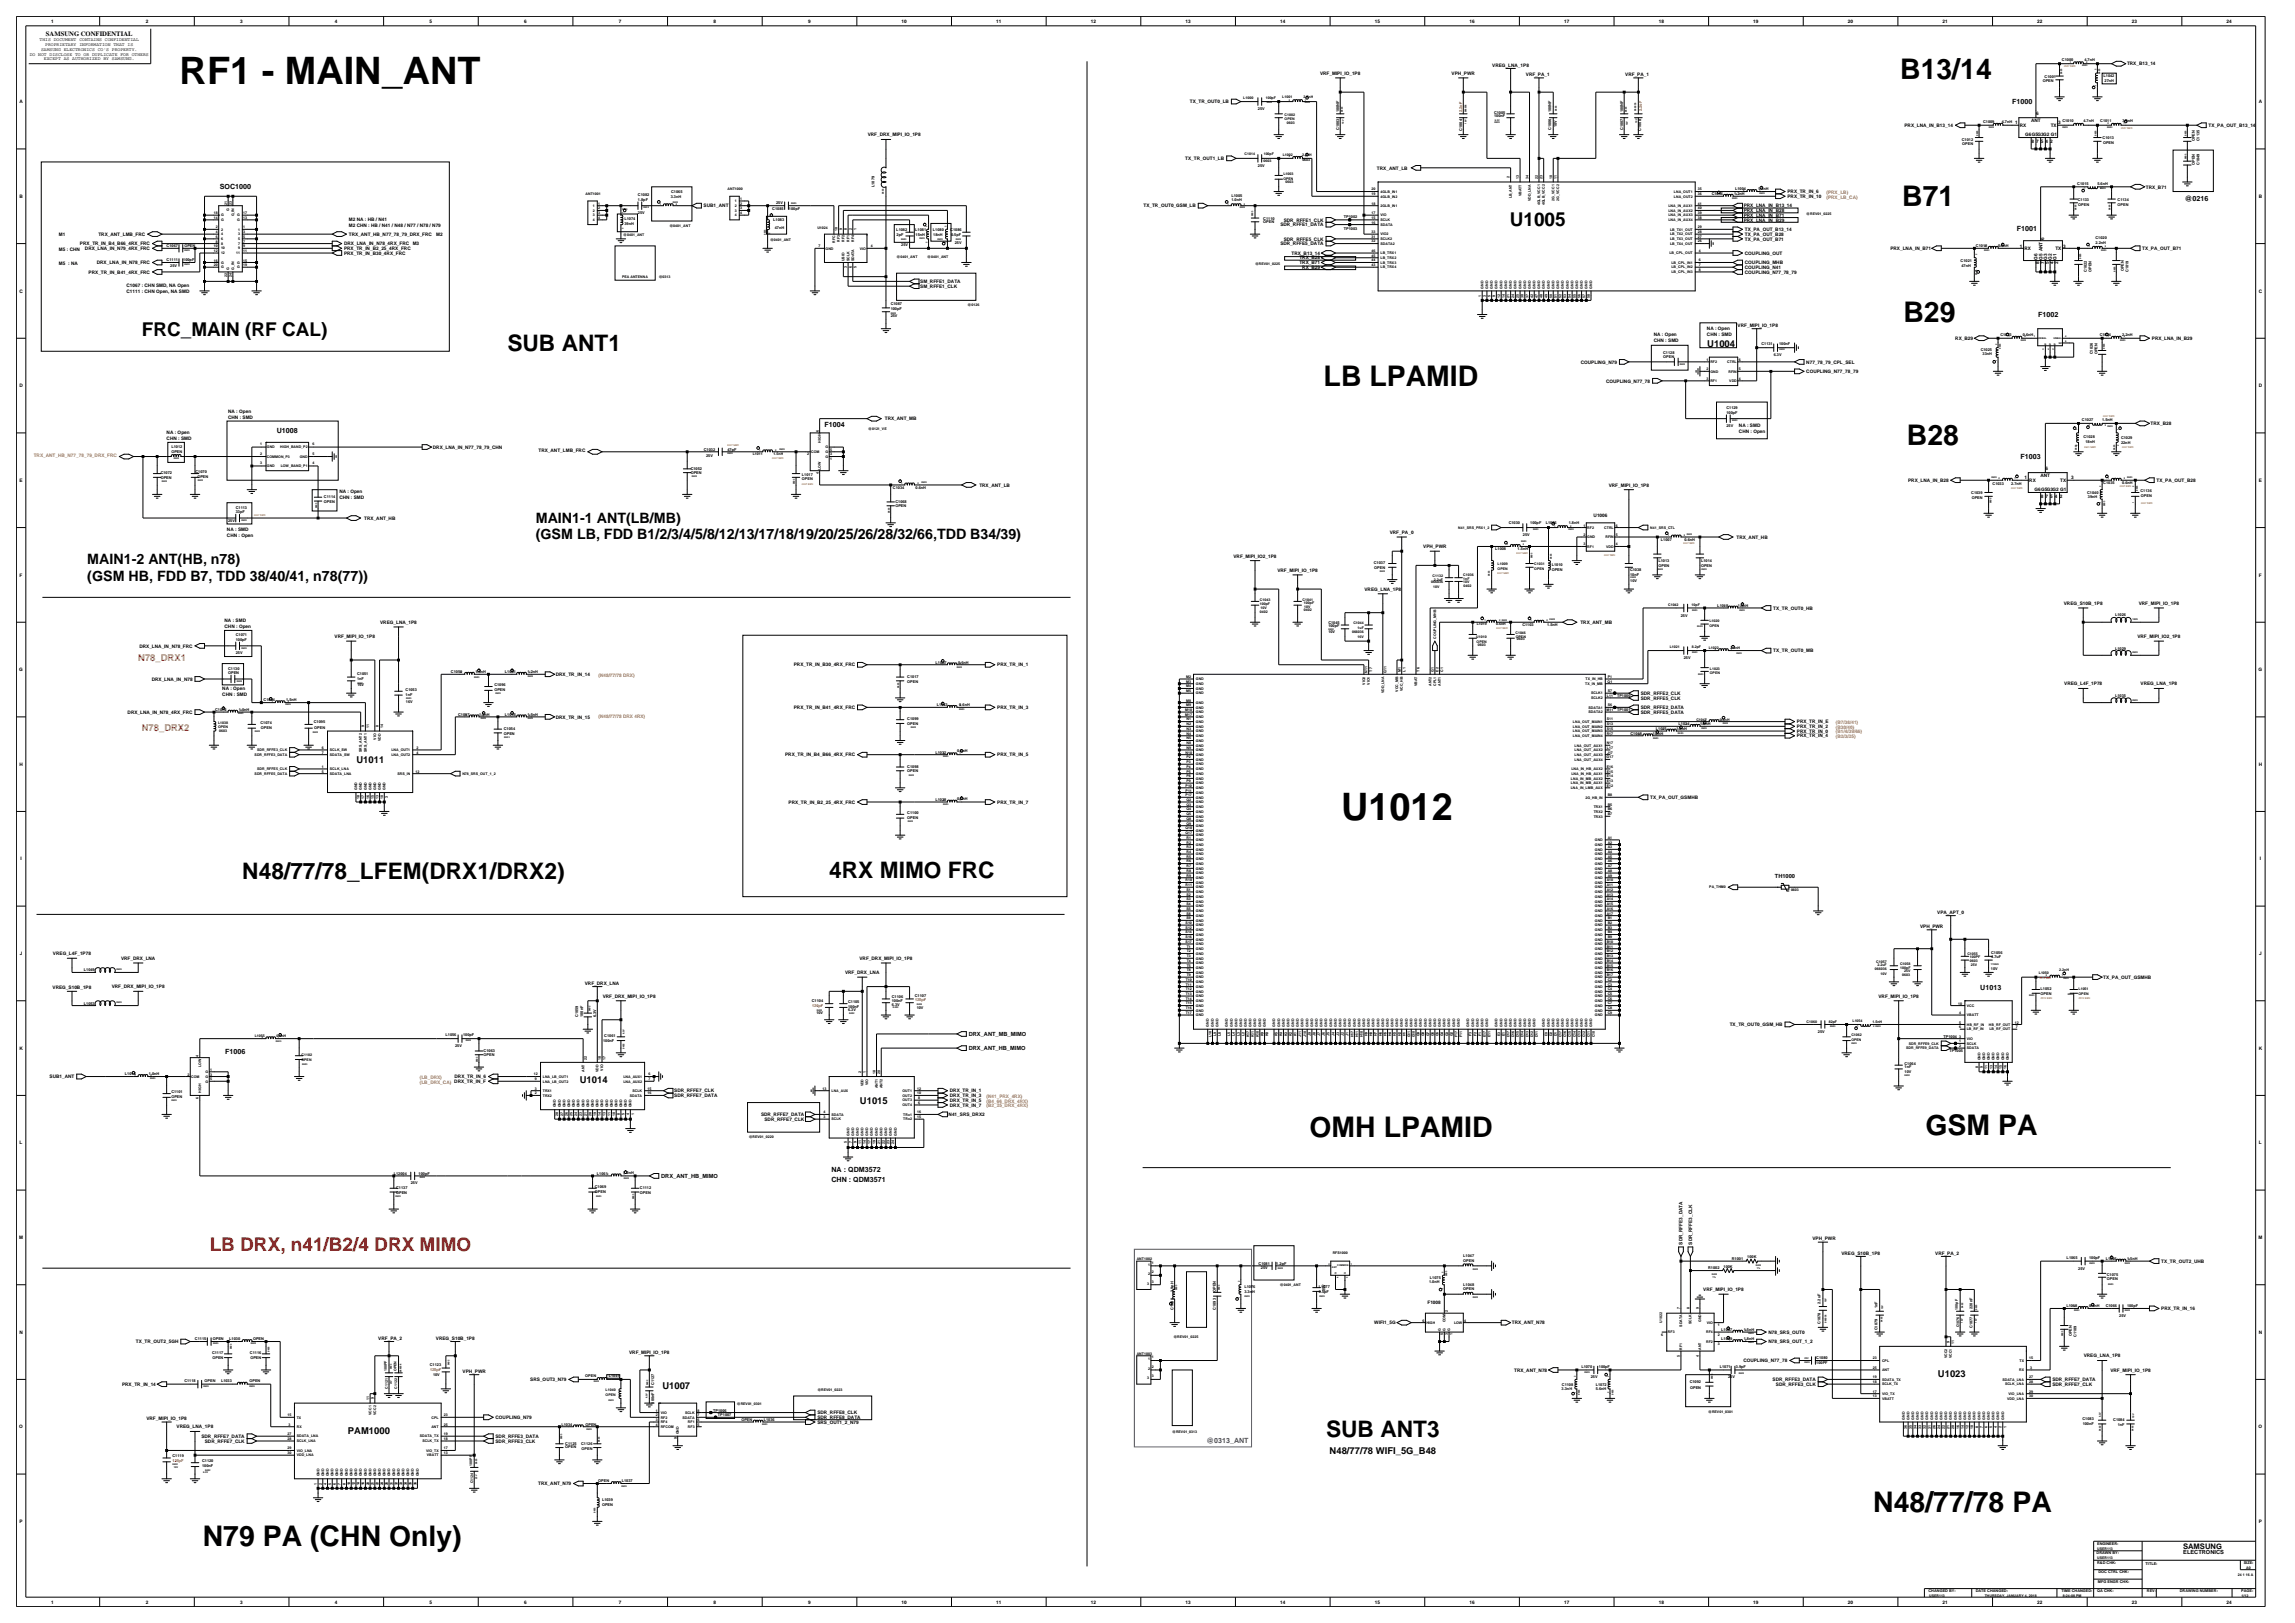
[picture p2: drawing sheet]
<svg xmlns="http://www.w3.org/2000/svg" width="420mm" height="297mm" viewBox="0 0 420 297" stroke-linecap="round" stroke-linejoin="round" font-family="sans-serif">
<defs><g id="words">
<g font-size="6.9">
<text x="32.9" y="15.3">RF1 - MAIN_ANT</text>
<text x="245.4" y="150.1">U1012</text>
</g>
<g font-size="5.2">
<text x="347.7" y="14.4">B13/14</text>
<text x="348.1" y="37.8">B71</text>
<text x="348.3" y="59">B29</text>
<text x="242.2" y="70.6">LB LPAMID</text>
<text x="349" y="81.5">B28</text>
<text x="239.6" y="208">OMH LPAMID</text>
<text x="352.4" y="207.7">GSM PA</text>
<text x="342.8" y="276.6">N48/77/78 PA</text>
<text x="37.1" y="282.9">N79 PA (CHN Only)</text>
</g>
<g font-size="4.2">
<text x="92.9" y="64.3">SUB ANT1</text>
<text x="44.3" y="160.8">N48/77/78_LFEM(DRX1/DRX2)</text>
<text x="151.7" y="160.6">4RX MIMO FRC</text>
<text x="242.7" y="263">SUB ANT3</text>
</g>
<g font-size="3.5">
<text x="276.3" y="41.3">U1005</text>
<text x="25.9" y="61.5">FRC_MAIN (RF CAL)</text>
</g>
<text font-size="3.5" fill="#f00" x="38.4" y="229">LB DRX, n41/B2/4 DRX MIMO</text>
<g font-size="2.6">
<text x="98.1" y="95.7">MAIN1-1 ANT(LB/MB)</text>
<text x="98.1" y="98.7">(GSM LB, FDD B1/2/3/4/5/8/12/13/17/18/19/20/25/26/28/32/66,TDD B34/39)</text>
<text x="16" y="103.2">MAIN1-2 ANT(HB, n78)</text>
<text x="16" y="106.3">(GSM HB, FDD B7, TDD 38/40/41, n78(77))</text>
</g>
<g font-size="1.7">
<text x="312.4" y="63.4">U1004</text>
<text x="65.2" y="139.6">U1011</text>
<text x="106.1" y="198.3">U1014</text>
<text x="157.4" y="201.9">U1015</text>
<text x="354.7" y="252">U1023</text>
<text x="121.2" y="254.1">U1007</text>
<text x="63.7" y="262.3">PAM1000</text>
<text x="243.3" y="266.1">N48/77/78 WIFI_5G_B48</text>
</g>
<g font-size="1.7" fill="#ff7f00">
<text x="25.3" y="121">N78_DRX1</text>
<text x="25.9" y="133.8">N78_DRX2</text>
</g>
<text font-size="1.4" x="399.5" y="283.4">SAMSUNG</text>
<g font-size="1.3">
<text x="368.2" y="19.1">F1000</text>
<text x="40.2" y="34.6">SOC1000</text>
<text x="399.9" y="36.8">@0216</text>
<text x="369.1" y="42.2">F1001</text>
<text x="373" y="58">F1002</text>
<text x="50.7" y="79.2">U1008</text>
<text x="150.9" y="78.1">F1004</text>
<text x="369.8" y="84">F1003</text>
<text x="362.4" y="181.2">U1013</text>
<text x="41.2" y="193">F1006</text>
<text x="152.2" y="214.5">NA : QDM3572</text>
<text x="152.2" y="216.3">CHN : QDM3571</text>
</g>
<text font-size="1.3" fill="#00f" x="220.8" y="264.1">@0313_ANT</text>
<text font-size="1.2" x="8.4" y="6.5">SAMSUNG CONFIDENTIAL</text>
<g font-size="1">
<text x="324.8" y="160.6">TH1000</text>
<text x="177.3" y="189.6">DRX_ANT_MB_MIMO</text>
<text x="177.3" y="192.2">DRX_ANT_HB_MIMO</text>
<text x="121" y="215.6">DRX_ANT_HB_MIMO</text>
<text x="399.5" y="284.4">ELECTRONICS</text>
</g>
<g font-size=".9">
<text x="9.3" y="4.2">1</text>
<text x="26.7" y="4.2">2</text>
<text x="44" y="4.2">3</text>
<text x="61.3" y="4.2">4</text>
<text x="78.6" y="4.2">5</text>
<text x="95.9" y="4.2">6</text>
<text x="113.3" y="4.2">7</text>
<text x="130.6" y="4.2">8</text>
<text x="147.9" y="4.2">9</text>
<text x="165" y="4.2">10</text>
<text x="182.3" y="4.2">11</text>
<text x="199.6" y="4.2">12</text>
<text x="217" y="4.2">13</text>
<text x="234.3" y="4.2">14</text>
<text x="251.6" y="4.2">15</text>
<text x="268.9" y="4.2">16</text>
<text x="286.2" y="4.2">17</text>
<text x="303.6" y="4.2">18</text>
<text x="320.9" y="4.2">19</text>
<text x="338.2" y="4.2">20</text>
<text x="355.5" y="4.2">21</text>
<text x="372.8" y="4.2">22</text>
<text x="390.2" y="4.2">23</text>
<text x="407.5" y="4.2">24</text>
<text x="5.4" y="10.2">DO NOT DISCLOSE TO OR DUPLICATE FOR OTHERS</text>
<text x="7.3" y="7.6">THIS DOCUMENT CONTAINS CONFIDENTIAL</text>
<text x="7.5" y="9.3">SAMSUNG ELECTRONICS CO'S PROPERTY.</text>
<text x="8" y="11">EXCEPT AS AUTHORIZED BY SAMSUNG.</text>
<text x="8.3" y="8.4">PROPRIETARY INFORMATION THAT IS</text>
<text x="389.3" y="12">TRX_B13_14</text>
<text x="241.6" y="13.7">VRF_MIPI_IO_1P8</text>
<text x="265.7" y="13.7">VPH_PWR</text>
<text x="273.1" y="12.2">VREG_LNA_1P8</text>
<text x="279.2" y="13.9">VRF_PA_1</text>
<text x="297.4" y="13.9">VRF_PA_1</text>
<text x="3.6" y="18.9">A</text>
<text x="217.8" y="18.9">TX_TR_OUT0_LB</text>
<text x="348.5" y="23.2">PRX_LNA_IN_B13_14</text>
<text x="368.8" y="22.7">1</text>
<text x="369.6" y="23.2">RX</text>
<text x="371.7" y="22.3">ANT</text>
<text x="372.6" y="21.1">6</text>
<text x="375.3" y="23.2">TX</text>
<text x="376.6" y="22.7">3</text>
<text x="404.2" y="23.2">TX_PA_OUT_B13_14</text>
<text x="413.4" y="18.9">A</text>
<text x="158.8" y="25">VRF_DRX_MIPI_IO_1P8</text>
<text x="216.9" y="29.3">TX_TR_OUT1_LB</text>
<text x="370.6" y="24.8">G6G5G3G2 G1</text>
<text x="371.8" y="26.2">8</text>
<text x="372.6" y="26.2">7</text>
<text x="373.5" y="26.2">5</text>
<text x="374.3" y="26.2">4</text>
<text x="375.2" y="26.2">2</text>
<text x="252" y="31">TRX_ANT_LB</text>
<text x="327.1" y="35.4">PRX_TR_IN_6</text>
<text x="392.7" y="34.5">TRX_B71</text>
<text x="3.6" y="36.2">B</text>
<text x="63.8" y="41.5">M2 CHN : HB / N41 / N48 / N77 / N78 / N79</text>
<text x="63.8" y="40.4">M2 NA : HB / N41</text>
<text x="128.8" y="38">SUB1_ANT</text>
<text x="209.3" y="38">TX_TR_OUT0_GSM_LB</text>
<text x="234.3" y="41.4">SDR_RFFE1_DATA</text>
<text x="234.9" y="40.5">SDR_RFFE1_CLK</text>
<text x="319.1" y="39.7">PRX_LNA_IN_B71</text>
<text x="319.1" y="38.8">PRX_LNA_IN_B28</text>
<text x="319.1" y="40.5">PRX_LNA_IN_B29</text>
<text x="319.1" y="38">PRX_LNA_IN_B13_14</text>
<text x="327.1" y="36.2">PRX_TR_IN_10</text>
<text x="413.4" y="36.2">B</text>
<text x="10.8" y="45.9">M5 : CHN</text>
<text x="10.8" y="43.3">M1</text>
<text x="14.6" y="44.9">PRX_TR_IN_B4_B66_4RX_FRC</text>
<text x="15.6" y="45.7">DRX_LNA_IN_N79_4RX_FRC</text>
<text x="18" y="43.2">TRX_ANT_LMB_FRC</text>
<text x="63" y="45.7">PRX_TR_IN_B2_25_4RX_FRC</text>
<text x="63" y="44.9">DRX_LNA_IN_N78_4RX_FRC</text>
<text x="63" y="46.6">PRX_TR_IN_B30_4RX_FRC</text>
<text x="63.8" y="43.2">TRX_ANT_HB_N77_78_79_DRX_FRC</text>
<text x="75.5" y="44.8">M3</text>
<text x="79.9" y="43.3">M2</text>
<text x="234.3" y="44.9">SDR_RFFE5_DATA</text>
<text x="234.9" y="44">SDR_RFFE5_CLK</text>
<text x="236.4" y="46.6">TRX_B13_14</text>
<text x="237.8" y="47.5">TRX_B28</text>
<text x="319.3" y="43.2">TX_PA_OUT_B28</text>
<text x="319.3" y="46.6">COUPLING_OUT</text>
<text x="319.3" y="44">TX_PA_OUT_B71</text>
<text x="319.3" y="42.3">TX_PA_OUT_B13_14</text>
<text x="346" y="45.7">PRX_LNA_IN_B71</text>
<text x="369.7" y="45.4">1</text>
<text x="370.5" y="45.7">RX</text>
<text x="372.9" y="47.5" transform="rotate(-90 372.9 47.5)">G6</text>
<text x="373.8" y="47.5" transform="rotate(-90 373.8 47.5)">G5 ANT</text>
<text x="374.1" y="43.9" transform="rotate(-90 374.1 43.9)">6</text>
<text x="374.6" y="47.5" transform="rotate(-90 374.6 47.5)">G3</text>
<text x="375.5" y="47.5" transform="rotate(-90 375.5 47.5)">G2</text>
<text x="376.2" y="45.7">TX</text>
<text x="376.4" y="47.5" transform="rotate(-90 376.4 47.5)">G1</text>
<text x="377.6" y="45.4">3</text>
<text x="392.1" y="45.7">TX_PA_OUT_B71</text>
<text x="3.6" y="53.5">C</text>
<text x="10.8" y="48.5">M5 : NA</text>
<text x="16.2" y="50.1">PRX_TR_IN_B41_4RX_FRC</text>
<text x="17.7" y="48.3">DRX_LNA_IN_N78_FRC</text>
<text x="23.1" y="52.6">C1067 : CHN SMD, NA Open</text>
<text x="23.1" y="53.7">C1111 : CHN Open, NA SMD</text>
<text x="168.4" y="51.8">SM_RFFE1_DATA</text>
<text x="168.4" y="52.7">SM_RFFE1_CLK</text>
<text x="237.8" y="48.3">TRX_B71</text>
<text x="238.3" y="49.2">RX_B29</text>
<text x="319.3" y="50.1">COUPLING_N77_78_79</text>
<text x="319.3" y="48.3">COUPLING_MHB</text>
<text x="319.3" y="49.2">COUPLING_N41</text>
<text x="373.2" y="48.3" transform="rotate(-90 373.2 48.3)">8</text>
<text x="374.1" y="48.3" transform="rotate(-90 374.1 48.3)">7</text>
<text x="374.9" y="48.3" transform="rotate(-90 374.9 48.3)">5</text>
<text x="375.8" y="48.3" transform="rotate(-90 375.8 48.3)">4</text>
<text x="376.7" y="48.3" transform="rotate(-90 376.7 48.3)">2</text>
<text x="413.4" y="53.5">C</text>
<text x="318" y="59.8">VRF_MIPI_IO_1P8</text>
<text x="302.6" y="62.5">CHN : SMD</text>
<text x="302.6" y="61.5">NA : Open</text>
<text x="312.4" y="60.4">NA : Open</text>
<text x="312.4" y="61.5">CHN : SMD</text>
<text x="357.8" y="62.2">RX_B29</text>
<text x="393.8" y="62.2">PRX_LNA_IN_B29</text>
<text x="3.6" y="70.9">D</text>
<text x="289.3" y="66.5">COUPLING_N79</text>
<text x="293.9" y="70">COUPLING_N77_78</text>
<text x="330.6" y="68.3">COUPLING_N77_78_79</text>
<text x="330.6" y="66.5">N77_78_79_CPL_SEL</text>
<text x="413.4" y="70.9">D</text>
<text x="41.8" y="76.6">CHN : SMD</text>
<text x="41.8" y="75.5">NA : Open</text>
<text x="161.9" y="76.9">TRX_ANT_MB</text>
<text x="393.6" y="77.8">TRX_B28</text>
<text x="30.5" y="80.5">CHN : SMD</text>
<text x="30.5" y="79.4">NA : Open</text>
<text x="79.2" y="82.1">DRX_LNA_IN_N77_78_79_CHN</text>
<text x="98.5" y="82.8">TRX_ANT_LMB_FRC</text>
<text x="318.2" y="79.2">CHN : Open</text>
<text x="318.2" y="78.1">NA : SMD</text>
<text x="3.6" y="88.2">E</text>
<text x="179.2" y="89.1">TRX_ANT_LB</text>
<text x="294.4" y="89.1">VRF_MIPI_IO_1P8</text>
<text x="349.2" y="88.2">PRX_LNA_IN_B28</text>
<text x="370.5" y="87.7">1</text>
<text x="371.4" y="88.2">RX</text>
<text x="372.3" y="89.8">G6G5G3G2 G1</text>
<text x="373.4" y="87.3">ANT</text>
<text x="374.3" y="86.1">6</text>
<text x="377" y="88.2">TX</text>
<text x="379" y="87.7">3</text>
<text x="394.7" y="88.2">TX_PA_OUT_B28</text>
<text x="413.4" y="88.2">E</text>
<text x="62.1" y="90.3">NA : Open</text>
<text x="62.1" y="91.3">CHN : SMD</text>
<text x="66.7" y="95.1">TRX_ANT_HB</text>
<text x="291.6" y="94.6">U1006</text>
<text x="373.5" y="91.2">8</text>
<text x="374.3" y="91.2">7</text>
<text x="375.2" y="91.2">5</text>
<text x="376.1" y="91.2">4</text>
<text x="377" y="91.2">2</text>
<text x="41.5" y="98.3">CHN : Open</text>
<text x="41.5" y="97.2">NA : SMD</text>
<text x="254.3" y="97.7">VRF_PA_0</text>
<text x="260.5" y="100.3">VPH_PWR</text>
<text x="317.8" y="98.6">TRX_ANT_HB</text>
<text x="3.6" y="105.5">F</text>
<text x="225.7" y="102">VRF_MIPI_IO2_1P8</text>
<text x="233.8" y="104.6">VRF_MIPI_IO_1P8</text>
<text x="413.4" y="105.5">F</text>
<text x="41.1" y="113.9">NA : SMD</text>
<text x="249.7" y="108.1">VREG_LNA_1P8</text>
<text x="324.5" y="111.6">TX_TR_OUT0_HB</text>
<text x="377.7" y="110.7">VREG_S10B_1P8</text>
<text x="391.4" y="110.7">VRF_MIPI_IO_1P8</text>
<text x="25.5" y="118.5">DRX_LNA_IN_N78_FRC</text>
<text x="41.1" y="114.9">CHN : Open</text>
<text x="61.2" y="116.8">VRF_MIPI_IO_1P8</text>
<text x="69.6" y="114.2">VREG_LNA_1P8</text>
<text x="289.2" y="114.2">TRX_ANT_MB</text>
<text x="324.5" y="119.4">TX_TR_OUT0_MB</text>
<text x="391.2" y="116.8">VRF_MIPI_IO2_1P8</text>
<text x="3.5" y="122.8">G</text>
<text x="27.8" y="124.6">DRX_LNA_IN_N78</text>
<text x="101.7" y="123.7">DRX_TR_IN_14</text>
<text x="145.3" y="121.9">PRX_TR_IN_B30_4RX_FRC</text>
<text x="182.5" y="121.9">PRX_TR_IN_1</text>
<text x="377.8" y="125.4">VREG_L4F_1P78</text>
<text x="391.7" y="125.4">VREG_LNA_1P8</text>
<text x="413.3" y="122.8">G</text>
<text x="23.4" y="130.6">DRX_LNA_IN_N78_4RX_FRC</text>
<text x="40.7" y="126.2">NA : Open</text>
<text x="40.7" y="127.3">CHN : SMD</text>
<text x="101.7" y="131.5">DRX_TR_IN_15</text>
<text x="145.3" y="129.7">PRX_TR_IN_B41_4RX_FRC</text>
<text x="182.5" y="129.7">PRX_TR_IN_3</text>
<text x="300.3" y="129.7">SDR_RFFE2_DATA</text>
<text x="300.3" y="127.2">SDR_RFFE2_CLK</text>
<text x="300.3" y="130.6">SDR_RFFE5_DATA</text>
<text x="300.3" y="128">SDR_RFFE5_CLK</text>
<text x="328.8" y="134.9">PRX_TR_IN_4</text>
<text x="328.8" y="134.1">PRX_TR_IN_0</text>
<text x="328.8" y="133.2">PRX_TR_IN_2</text>
<text x="328.8" y="132.4">PRX_TR_IN_E</text>
<text x="3.6" y="140.2">H</text>
<text x="143.7" y="138.4">PRX_TR_IN_B4_B66_4RX_FRC</text>
<text x="182.5" y="138.4">PRX_TR_IN_5</text>
<text x="413.4" y="140.2">H</text>
<text x="144.3" y="147.1">PRX_TR_IN_B2_25_4RX_FRC</text>
<text x="182.5" y="147.1">PRX_TR_IN_7</text>
<text x="302" y="146.2">TX_PA_OUT_GSMHB</text>
<text x="3.7" y="157.5">I</text>
<text x="413.5" y="157.5">I</text>
<text x="354.5" y="167.2">VPA_APT_0</text>
<text x="351.4" y="169.8">VPH_PWR</text>
<text x="3.6" y="174.8">J</text>
<text x="9.7" y="174.8">VREG_L4F_1P78</text>
<text x="22.1" y="175.7">VRF_DRX_LNA</text>
<text x="154.7" y="178.3">VRF_DRX_LNA</text>
<text x="157.3" y="175.7">VRF_DRX_MIPI_IO_1P8</text>
<text x="384.9" y="179.1">TX_PA_OUT_GSMHB</text>
<text x="413.4" y="174.8">J</text>
<text x="9.6" y="181.1">VREG_S10B_1P8</text>
<text x="20.4" y="180.8">VRF_DRX_MIPI_IO_1P8</text>
<text x="107" y="180.2">VRF_DRX_LNA</text>
<text x="110.3" y="182.6">VRF_DRX_MIPI_IO_1P8</text>
<text x="343.8" y="182.6">VRF_MIPI_IO_1P8</text>
<text x="316.5" y="187.8">TX_TR_OUT0_GSM_HB</text>
<text x="3.6" y="192.1">K</text>
<text x="9.1" y="197.3">SUB1_ANT</text>
<text x="83.2" y="197.3">DRX_TR_IN_6</text>
<text x="413.4" y="192.1">K</text>
<text x="123.4" y="199.9">SDR_RFFE7_CLK</text>
<text x="123.4" y="200.8">SDR_RFFE7_DATA</text>
<text x="173.8" y="199.9">DRX_TR_IN_1</text>
<text x="173.8" y="200.8">DRX_TR_IN_3</text>
<text x="173.8" y="201.6">DRX_TR_IN_5</text>
<text x="173.8" y="202.5">DRX_TR_IN_7</text>
<text x="3.6" y="209.4">L</text>
<text x="139.3" y="204.2">SDR_RFFE7_DATA</text>
<text x="139.9" y="205.1">SDR_RFFE7_CLK</text>
<text x="173.6" y="204.2">N41_SRS_DRX2</text>
<text x="413.4" y="209.4">L</text>
<text x="3.5" y="226.7">M</text>
<text x="307.9" y="227.7" transform="rotate(-90 307.9 227.7)">SDR_RFFE3_DATA</text>
<text x="309.7" y="227.7" transform="rotate(-90 309.7 227.7)">SDR_RFFE3_CLK</text>
<text x="331.7" y="227">VPH_PWR</text>
<text x="413.3" y="226.7">M</text>
<text x="337" y="229.6">VREG_S10B_1P8</text>
<text x="354.2" y="229.6">VRF_PA_2</text>
<text x="395.5" y="231.1">TX_TR_OUT2_UHB</text>
<text x="261.2" y="238.6">F1008</text>
<text x="311.7" y="236.3">VRF_MIPI_IO_1P8</text>
<text x="395.5" y="239.7">PRX_TR_IN_16</text>
<text x="3.6" y="244.1">N</text>
<text x="24.9" y="245.8">TX_TR_OUT2_5GH</text>
<text x="69.2" y="245.2">VRF_PA_2</text>
<text x="79.8" y="245.2">VREG_S10B_1P8</text>
<text x="251.5" y="242.3">WIFI1_5G</text>
<text x="276.7" y="242.3">TRX_ANT_N78</text>
<text x="323.7" y="245.8">N78_SRS_OUT_1_2</text>
<text x="323.7" y="244.1">N78_SRS_OUT0</text>
<text x="413.4" y="244.1">N</text>
<text x="84.6" y="251.2">VPH_PWR</text>
<text x="115.1" y="247.7">VRF_MIPI_IO_1P8</text>
<text x="277.1" y="251">TRX_ANT_N78</text>
<text x="319" y="249.3">COUPLING_N77_78</text>
<text x="381.3" y="248.4">VREG_LNA_1P8</text>
<text x="386.2" y="251">VRF_MIPI_IO_1P8</text>
<text x="22.3" y="253.6">PRX_TR_IN_14</text>
<text x="97.1" y="252.7">SRS_OUT3_N79</text>
<text x="324.4" y="252.7">SDR_RFFE3_DATA</text>
<text x="325" y="253.6">SDR_RFFE3_CLK</text>
<text x="375.6" y="252.7">SDR_RFFE7_DATA</text>
<text x="375.6" y="253.6">SDR_RFFE7_CLK</text>
<text x="3.5" y="261.4">O</text>
<text x="26.8" y="259.9">VRF_MIPI_IO_1P8</text>
<text x="32.3" y="261.4">VREG_LNA_1P8</text>
<text x="36.9" y="263.1">SDR_RFFE7_DATA</text>
<text x="37.5" y="264">SDR_RFFE7_CLK</text>
<text x="90.7" y="264">SDR_RFFE3_CLK</text>
<text x="90.7" y="263.1">SDR_RFFE3_DATA</text>
<text x="90.7" y="259.7">COUPLING_N79</text>
<text x="149.6" y="259.7">SDR_RFFE8_DATA</text>
<text x="149.6" y="260.5">SRS_OUT1_2_N79</text>
<text x="149.6" y="258.8">SDR_RFFE8_CLK</text>
<text x="413.3" y="261.4">O</text>
<text x="98.5" y="271.8">TRX_ANT_N79</text>
<text x="3.6" y="278.7">P</text>
<text x="413.4" y="278.7">P</text>
<text x="9.3" y="293.4">1</text>
<text x="26.7" y="293.4">2</text>
<text x="44" y="293.4">3</text>
<text x="61.3" y="293.4">4</text>
<text x="78.6" y="293.4">5</text>
<text x="95.9" y="293.4">6</text>
<text x="113.3" y="293.4">7</text>
<text x="130.6" y="293.4">8</text>
<text x="147.9" y="293.4">9</text>
<text x="165" y="293.4">10</text>
<text x="182.3" y="293.4">11</text>
<text x="199.6" y="293.4">12</text>
<text x="217" y="293.4">13</text>
<text x="234.3" y="293.4">14</text>
<text x="251.6" y="293.4">15</text>
<text x="268.9" y="293.4">16</text>
<text x="286.2" y="293.4">17</text>
<text x="303.6" y="293.4">18</text>
<text x="320.9" y="293.4">19</text>
<text x="338.2" y="293.4">20</text>
<text x="355.5" y="293.4">21</text>
<text x="372.8" y="293.4">22</text>
<text x="390.2" y="293.4">23</text>
<text x="407.5" y="293.4">24</text>
</g>
<g font-size=".9" fill="#ff7f00">
<text x="334.3" y="35.5">(PRX_LB)</text>
<text x="334.3" y="36.3">(PRX_LB_CA)</text>
<text x="109.5" y="123.8">(N48/77/78 DRX)</text>
<text x="109.5" y="131.4">(N48/77/78 DRX 4RX)</text>
<text x="336" y="133.3">(B30/40)</text>
<text x="336" y="134.2">(B1/4/39/66)</text>
<text x="336" y="135.1">(B2/3/25)</text>
<text x="336" y="132.5">(B7/38/41)</text>
<text x="76.8" y="197.4">(LB_DRX)</text>
<text x="76.8" y="198.3">(LB_DRX_CA) DRX_TR_IN_F</text>
<text x="180.5" y="200.9">(N41_PRX_4RX)</text>
<text x="180.5" y="201.8">(B4_66_DRX_4RX)</text>
<text x="180.5" y="202.6">(B2_25_DRX_4RX)</text>
</g>
<text font-size=".9" fill="#cc7f32" x="6.2" y="83.6">TRX_ANT_HB_N77_78_79_DRX_FRC</text>
<g font-size=".7">
<text x="377.3" y="11.2">C1000</text>
<text x="381.5" y="11.2">4.7nH</text>
<text x="234.7" y="18">L1001</text>
<text x="238.6" y="18">2.7nH</text>
<text x="373.8" y="15">OPEN</text>
<text x="374.2" y="14.2">C1001</text>
<text x="385" y="14.2">L1042</text>
<text x="385.1" y="15">27nH</text>
<text x="227.5" y="18.2">L1000</text>
<text x="230.2" y="20.1">25V</text>
<text x="231.6" y="18.2">100pF</text>
<text x="235.1" y="22">OPEN</text>
<text x="235.1" y="21.2">C1002</text>
<text x="235.5" y="22.7">0603</text>
<text x="245.1" y="23.8" transform="rotate(-90 245.1 23.8)">C1003</text>
<text x="245.1" y="20.5" transform="rotate(-90 245.1 20.5)">100NF</text>
<text x="267.6" y="23.9" transform="rotate(-90 267.6 23.9)">C1004</text>
<text x="273.4" y="20.8">C1005</text>
<text x="273.4" y="21.5">100nF</text>
<text x="283.9" y="23.8" transform="rotate(-90 283.9 23.8)">C1006</text>
<text x="283.9" y="20.5" transform="rotate(-90 283.9 20.5)">100NF</text>
<text x="284.9" y="23.3" transform="rotate(-90 284.9 23.3)">10V</text>
<text x="297" y="23.8" transform="rotate(-90 297 23.8)">C1007</text>
<text x="297" y="20.5" transform="rotate(-90 297 20.5)">100NF</text>
<text x="300.3" y="23.9" transform="rotate(-90 300.3 23.9)">C1008</text>
<text x="362.9" y="22.5">C1009</text>
<text x="366.3" y="22.5">4.7nH</text>
<text x="377.4" y="22.3">C1010</text>
<text x="381.3" y="22.3">4.7nH</text>
<text x="384.4" y="22.3">C1011</text>
<text x="388.4" y="22.3">3.9nH</text>
<text x="227.8" y="28.4">C1014</text>
<text x="231.3" y="29.6">0603</text>
<text x="231.3" y="28.4">100pF</text>
<text x="234.8" y="28.5">L1002</text>
<text x="238.3" y="28.5">2.2nH</text>
<text x="238.3" y="29.4">0603</text>
<text x="359" y="25.7">C1012</text>
<text x="359.1" y="26.6">OPEN</text>
<text x="384.8" y="25.5">C1013</text>
<text x="384.9" y="26.4">OPEN</text>
<text x="401.7" y="25.9" transform="rotate(-90 401.7 25.9)">OPEN</text>
<text x="402.5" y="25.9" transform="rotate(-90 402.5 25.9)">C1135</text>
<text x="107.2" y="35.7">ANT1001</text>
<text x="116.8" y="35.9">C1082</text>
<text x="122.8" y="35.3">C1065</text>
<text x="133.2" y="34.8">ANT1000</text>
<text x="160" y="34.2" transform="rotate(-90 160 34.2)">L1079</text>
<text x="230.2" y="30.5">25V</text>
<text x="234.9" y="32">L1003</text>
<text x="234.9" y="32.9">OPEN</text>
<text x="235.3" y="33.5">0603</text>
<text x="251" y="34.8">20</text>
<text x="251" y="35.7">19</text>
<text x="252.6" y="35.3">4GLB_IN1</text>
<text x="276.2" y="32.6" transform="rotate(-90 276.2 32.6)">2</text>
<text x="278" y="32.8" transform="rotate(-90 278 32.8)">13</text>
<text x="278.4" y="35.9" transform="rotate(-90 278.4 35.9)">VBATT</text>
<text x="279.7" y="32.8" transform="rotate(-90 279.7 32.8)">34</text>
<text x="281.5" y="32.8" transform="rotate(-90 281.5 32.8)">22</text>
<text x="282.3" y="32.8" transform="rotate(-90 282.3 32.8)">23</text>
<text x="284" y="32.8" transform="rotate(-90 284 32.8)">10</text>
<text x="284.9" y="32.8" transform="rotate(-90 284.9 32.8)">11</text>
<text x="306.3" y="35.3">LNA_OUT1</text>
<text x="310.7" y="34.8">35</text>
<text x="310.7" y="35.7">36</text>
<text x="313.2" y="35.7">C1016</text>
<text x="317.4" y="35.7">1.2nH</text>
<text x="317.5" y="34.8">L1004</text>
<text x="321.7" y="34.8">1.2nH</text>
<text x="380.2" y="33.8">C1015</text>
<text x="383.8" y="33.8">5.6nH</text>
<text x="401.7" y="30.2" transform="rotate(-90 401.7 30.2)">OPEN</text>
<text x="402.5" y="30.2" transform="rotate(-90 402.5 30.2)">C1049</text>
<text x="39.2" y="40.1">14</text>
<text x="39.2" y="39.2">18</text>
<text x="39.5" y="41.8">2</text>
<text x="40.4" y="40.4">G</text>
<text x="40.4" y="39.6">G</text>
<text x="41.6" y="37.5" transform="rotate(-90 41.6 37.5)">21</text>
<text x="42" y="38.6" transform="rotate(-90 42 38.6)">G</text>
<text x="42.4" y="37.5" transform="rotate(-90 42.4 37.5)">23</text>
<text x="42.8" y="39.6" transform="rotate(-90 42.8 39.6)">G_IN</text>
<text x="43.4" y="40.4">G</text>
<text x="43.4" y="39.6">G</text>
<text x="44.5" y="40.1">13</text>
<text x="44.5" y="39.2">17</text>
<text x="44.5" y="41.8">1</text>
<text x="108.5" y="37.9">1</text>
<text x="108.5" y="38.7">2</text>
<text x="108.5" y="39.6">3</text>
<text x="108.5" y="40.4">4</text>
<text x="109.5" y="37.5">1</text>
<text x="109.5" y="38.3">2</text>
<text x="109.5" y="39.2">3</text>
<text x="109.5" y="40.1">4</text>
<text x="114.3" y="41.1">39nH</text>
<text x="114.3" y="40.2">L1074</text>
<text x="116.8" y="39.2">25V</text>
<text x="116.8" y="36.8">1.8pF</text>
<text x="122.5" y="41.5">@0401_ANT</text>
<text x="122.8" y="36.2">3.3nH</text>
<text x="134.5" y="39.6">4</text>
<text x="134.5" y="37">1</text>
<text x="134.5" y="37.9">2</text>
<text x="134.5" y="38.7">3</text>
<text x="135.4" y="38.3">3</text>
<text x="135.4" y="39.2">4</text>
<text x="135.4" y="36.6">1</text>
<text x="135.4" y="37.5">2</text>
<text x="141.3" y="38.5">C1085</text>
<text x="141.5" y="40.5">L1083</text>
<text x="141.8" y="41.8">47nH</text>
<text x="142" y="37.3">25V</text>
<text x="144.4" y="38.5">100pF</text>
<text x="149.6" y="42">U1024</text>
<text x="225.4" y="36.1">L1005</text>
<text x="225.4" y="36.8">1.0nH</text>
<text x="231.2" y="40.9">OPEN</text>
<text x="231.2" y="40.2">C1110</text>
<text x="245.9" y="39.8">TP1002</text>
<text x="251" y="40">15</text>
<text x="251" y="40.9">16</text>
<text x="251" y="39.2">17</text>
<text x="251" y="37.4">18</text>
<text x="252.6" y="40.5">SCLK</text>
<text x="252.6" y="41.3">SDATA</text>
<text x="252.6" y="39.6">VIO</text>
<text x="252.6" y="37.9">2GLB_IN1</text>
<text x="252.6" y="36.1">4GLB_IN2</text>
<text x="276.7" y="36.3" transform="rotate(-90 276.7 36.3)">LB_ANT</text>
<text x="280.1" y="36.8" transform="rotate(-90 280.1 36.8)">VDD_LNA</text>
<text x="281.9" y="37.6" transform="rotate(-90 281.9 37.6)">4GLB_VCC1</text>
<text x="282.7" y="37.6" transform="rotate(-90 282.7 37.6)">4GLB_VCC2</text>
<text x="284.5" y="36.7" transform="rotate(-90 284.5 36.7)">2G_VCC1</text>
<text x="285.3" y="36.7" transform="rotate(-90 285.3 36.7)">2G_VCC2</text>
<text x="305.3" y="40.5">LNA_IN_AUX4</text>
<text x="305.3" y="39.6">LNA_IN_AUX3</text>
<text x="305.3" y="38.7">LNA_IN_AUX2</text>
<text x="305.3" y="37.9">LNA_IN_AUX1</text>
<text x="306.3" y="36.1">LNA_OUT2</text>
<text x="310.7" y="40">38</text>
<text x="310.7" y="39.2">39</text>
<text x="310.7" y="38.3">40</text>
<text x="310.7" y="37.4">41</text>
<text x="310.7" y="41.8">29</text>
<text x="330.6" y="39.4">@REV01_0225</text>
<text x="380.2" y="36.8">C1133</text>
<text x="380.3" y="37.6">OPEN</text>
<text x="387.5" y="37.6">OPEN</text>
<text x="387.5" y="36.8">C1134</text>
<text x="30.5" y="45.2">C1067</text>
<text x="30.5" y="47.8">C1111</text>
<text x="33.5" y="47.8">100pF</text>
<text x="33.7" y="45.2">OPEN</text>
<text x="39.2" y="47.9">16</text>
<text x="39.2" y="45.3">10</text>
<text x="39.2" y="46.1">12</text>
<text x="39.5" y="43.5">6</text>
<text x="39.5" y="44.4">8</text>
<text x="39.5" y="42.7">4</text>
<text x="40.4" y="43.9">6</text>
<text x="40.4" y="44.8">8</text>
<text x="40.4" y="42.2">2</text>
<text x="40.4" y="43.1">4</text>
<text x="40.4" y="45.6">10</text>
<text x="40.4" y="46.5">12</text>
<text x="43.2" y="46.5">11</text>
<text x="43.6" y="44.8">7</text>
<text x="43.6" y="45.6">9</text>
<text x="43.6" y="43.1">3</text>
<text x="43.6" y="43.9">5</text>
<text x="43.6" y="42.2">1</text>
<text x="44.5" y="47.9">15</text>
<text x="44.5" y="46.1">11</text>
<text x="44.5" y="44.4">7</text>
<text x="44.5" y="45.3">9</text>
<text x="44.5" y="42.7">3</text>
<text x="44.5" y="43.5">5</text>
<text x="114.1" y="43.3">@0401_ANT</text>
<text x="140.9" y="44.1">@0401_ANT</text>
<text x="149.8" y="45.2">7</text>
<text x="151.1" y="45.7">GND</text>
<text x="152.8" y="44.4" transform="rotate(-90 152.8 44.4)">RFC</text>
<text x="153.3" y="42.3" transform="rotate(-90 153.3 42.3)">10</text>
<text x="153.7" y="44.3" transform="rotate(-90 153.7 44.3)">RF3</text>
<text x="154.1" y="42.1" transform="rotate(-90 154.1 42.1)">9</text>
<text x="154.6" y="47.8" transform="rotate(-90 154.6 47.8)">USID</text>
<text x="154.6" y="44.3" transform="rotate(-90 154.6 44.3)">RF2</text>
<text x="155" y="42.1" transform="rotate(-90 155 42.1)">8</text>
<text x="155.4" y="47.8" transform="rotate(-90 155.4 47.8)">SCLK</text>
<text x="155.4" y="44.3" transform="rotate(-90 155.4 44.3)">RF1</text>
<text x="155.9" y="42.1" transform="rotate(-90 155.9 42.1)">2</text>
<text x="156.3" y="47.8" transform="rotate(-90 156.3 47.8)">SDATA</text>
<text x="156.3" y="44.3" transform="rotate(-90 156.3 44.3)">RF4</text>
<text x="156.7" y="42.1" transform="rotate(-90 156.7 42.1)">1</text>
<text x="157.3" y="45.7">VIO</text>
<text x="159.3" y="45.2">4</text>
<text x="164" y="42.3">L1082</text>
<text x="164.1" y="47.2">@0401_ANT</text>
<text x="164.1" y="43.1">2pF</text>
<text x="164.9" y="45">25V</text>
<text x="167.5" y="42.3">L1081</text>
<text x="167.6" y="43.1">15nH</text>
<text x="169.7" y="47.2">@0401_ANT</text>
<text x="170.7" y="42.3">L1080</text>
<text x="170.8" y="43.1">18nH</text>
<text x="173.9" y="42.3">C1086</text>
<text x="174" y="43.1">0.5pF</text>
<text x="174.7" y="44.6">25V</text>
<text x="245.9" y="42">TP1003</text>
<text x="251" y="47.8">44</text>
<text x="251" y="47">45</text>
<text x="251" y="46.1">46</text>
<text x="251" y="43.5">31</text>
<text x="251" y="44.4">32</text>
<text x="251" y="42.6">33</text>
<text x="252.6" y="47.4">LB_TRX2</text>
<text x="252.6" y="46.5">LB_TRX1</text>
<text x="252.6" y="43.9">SCLK2</text>
<text x="252.6" y="44.8">SDATA2</text>
<text x="252.6" y="43.1">VIO2</text>
<text x="305.5" y="46.5">LB_CPL_OUT</text>
<text x="305.6" y="43.1">LB_TX2_OUT</text>
<text x="305.6" y="42.2">LB_TX1_OUT</text>
<text x="305.6" y="44.8">LB_TX4_OUT</text>
<text x="305.6" y="43.9">LB_TX3_OUT</text>
<text x="310.7" y="42.6">28</text>
<text x="310.7" y="44.4">26</text>
<text x="310.7" y="43.5">27</text>
<text x="310.9" y="47.8">6</text>
<text x="310.9" y="46.1">4</text>
<text x="361.6" y="45.2">C1018</text>
<text x="365.7" y="45.2">0.6nH</text>
<text x="383.5" y="43.7">C1020</text>
<text x="383.5" y="44.6">2.2nH</text>
<text x="31.2" y="48.9">25V</text>
<text x="39.2" y="48.7">20</text>
<text x="40.4" y="49.1">G</text>
<text x="40.4" y="48.2">G</text>
<text x="41.6" y="50.6" transform="rotate(-90 41.6 50.6)">22</text>
<text x="42" y="49.3" transform="rotate(-90 42 49.3)">G</text>
<text x="42.4" y="50.6" transform="rotate(-90 42.4 50.6)">24</text>
<text x="42.8" y="49.3" transform="rotate(-90 42.8 49.3)">G_IN</text>
<text x="43.4" y="48.2">G</text>
<text x="43.4" y="49.1">G</text>
<text x="44.5" y="48.7">19</text>
<text x="113.9" y="50.9">PEA ANTENNA</text>
<text x="120.6" y="50.9">@0313</text>
<text x="155" y="49.1" transform="rotate(-90 155 49.1)">3</text>
<text x="155.9" y="49.1" transform="rotate(-90 155.9 49.1)">6</text>
<text x="156.7" y="49.1" transform="rotate(-90 156.7 49.1)">5</text>
<text x="229.7" y="48.5">@REV01_0225</text>
<text x="251" y="48.7">43</text>
<text x="252.6" y="49.1">LB_TRX4</text>
<text x="252.6" y="48.3">LB_TRX3</text>
<text x="271.5" y="52.8" transform="rotate(-90 271.5 52.8)">GND</text>
<text x="272.3" y="52.8" transform="rotate(-90 272.3 52.8)">GND</text>
<text x="273.2" y="52.8" transform="rotate(-90 273.2 52.8)">GND</text>
<text x="274.1" y="52.8" transform="rotate(-90 274.1 52.8)">GND</text>
<text x="275" y="52.8" transform="rotate(-90 275 52.8)">GND</text>
<text x="275.8" y="52.8" transform="rotate(-90 275.8 52.8)">GND</text>
<text x="276.7" y="52.8" transform="rotate(-90 276.7 52.8)">GND</text>
<text x="277.6" y="52.8" transform="rotate(-90 277.6 52.8)">GND</text>
<text x="278.4" y="52.8" transform="rotate(-90 278.4 52.8)">GND</text>
<text x="279.3" y="52.8" transform="rotate(-90 279.3 52.8)">GND</text>
<text x="280.1" y="52.8" transform="rotate(-90 280.1 52.8)">GND</text>
<text x="281" y="52.8" transform="rotate(-90 281 52.8)">GND</text>
<text x="281.9" y="52.8" transform="rotate(-90 281.9 52.8)">GND</text>
<text x="282.7" y="52.8" transform="rotate(-90 282.7 52.8)">GND</text>
<text x="283.6" y="52.8" transform="rotate(-90 283.6 52.8)">GND</text>
<text x="284.5" y="52.8" transform="rotate(-90 284.5 52.8)">GND</text>
<text x="285.3" y="52.8" transform="rotate(-90 285.3 52.8)">GND</text>
<text x="286.2" y="52.8" transform="rotate(-90 286.2 52.8)">GND</text>
<text x="287.1" y="52.8" transform="rotate(-90 287.1 52.8)">GND</text>
<text x="287.9" y="52.8" transform="rotate(-90 287.9 52.8)">GND</text>
<text x="288.8" y="52.8" transform="rotate(-90 288.8 52.8)">GND</text>
<text x="289.7" y="52.8" transform="rotate(-90 289.7 52.8)">GND</text>
<text x="290.5" y="52.8" transform="rotate(-90 290.5 52.8)">GND</text>
<text x="291.4" y="52.8" transform="rotate(-90 291.4 52.8)">GND</text>
<text x="305.9" y="48.3">LB_CPL_IN1</text>
<text x="305.9" y="49.1">LB_CPL_IN2</text>
<text x="305.9" y="50">LB_CPL_IN3</text>
<text x="310.9" y="48.7">7</text>
<text x="310.9" y="49.6">8</text>
<text x="358.8" y="48">C1021</text>
<text x="359" y="48.9">47nH</text>
<text x="381.9" y="49.8" transform="rotate(-90 381.9 49.8)">C1022</text>
<text x="382.8" y="49.8" transform="rotate(-90 382.8 49.8)">OPEN</text>
<text x="388.7" y="49.7" transform="rotate(-90 388.7 49.7)">OPEN</text>
<text x="389.5" y="49.8" transform="rotate(-90 389.5 49.8)">C1019</text>
<text x="163" y="56.8">100pF</text>
<text x="163" y="58.1">25V</text>
<text x="163" y="55.9">C1087</text>
<text x="177.1" y="56">@0126</text>
<text x="271.1" y="54.3" transform="rotate(-90 271.1 54.3)">1</text>
<text x="271.9" y="54.3" transform="rotate(-90 271.9 54.3)">3</text>
<text x="272.8" y="54.3" transform="rotate(-90 272.8 54.3)">5</text>
<text x="273.7" y="54.3" transform="rotate(-90 273.7 54.3)">9</text>
<text x="274.5" y="54.5" transform="rotate(-90 274.5 54.5)">12</text>
<text x="275.4" y="54.5" transform="rotate(-90 275.4 54.5)">14</text>
<text x="276.2" y="54.5" transform="rotate(-90 276.2 54.5)">21</text>
<text x="277.1" y="54.5" transform="rotate(-90 277.1 54.5)">24</text>
<text x="278" y="54.5" transform="rotate(-90 278 54.5)">25</text>
<text x="278.8" y="54.5" transform="rotate(-90 278.8 54.5)">30</text>
<text x="279.7" y="54.5" transform="rotate(-90 279.7 54.5)">37</text>
<text x="280.6" y="54.5" transform="rotate(-90 280.6 54.5)">42</text>
<text x="281.5" y="54.5" transform="rotate(-90 281.5 54.5)">47</text>
<text x="282.3" y="54.5" transform="rotate(-90 282.3 54.5)">48</text>
<text x="283.2" y="54.5" transform="rotate(-90 283.2 54.5)">49</text>
<text x="284" y="54.5" transform="rotate(-90 284 54.5)">50</text>
<text x="284.9" y="54.5" transform="rotate(-90 284.9 54.5)">51</text>
<text x="285.8" y="54.5" transform="rotate(-90 285.8 54.5)">52</text>
<text x="286.6" y="54.5" transform="rotate(-90 286.6 54.5)">53</text>
<text x="287.5" y="54.5" transform="rotate(-90 287.5 54.5)">54</text>
<text x="288.4" y="54.5" transform="rotate(-90 288.4 54.5)">55</text>
<text x="289.2" y="54.5" transform="rotate(-90 289.2 54.5)">56</text>
<text x="290.1" y="54.5" transform="rotate(-90 290.1 54.5)">57</text>
<text x="291" y="54.5" transform="rotate(-90 291 54.5)">58</text>
<text x="304.4" y="64.7">C1128</text>
<text x="304.4" y="65.6">OPEN</text>
<text x="322.4" y="63.2">C1131</text>
<text x="324.6" y="65.2">6.3V</text>
<text x="325.6" y="63.2">100nF</text>
<text x="362.5" y="64.2">C1025</text>
<text x="362.8" y="65">33nH</text>
<text x="366.1" y="61.5">C1023</text>
<text x="370.2" y="61.5">0.6nH</text>
<text x="383" y="64.8" transform="rotate(-90 383 64.8)">C1026</text>
<text x="383.8" y="64.8" transform="rotate(-90 383.8 64.8)">OPEN</text>
<text x="384.3" y="61.5">C1024</text>
<text x="388.4" y="61.5">2.2nH</text>
<text x="312.3" y="67.8">2</text>
<text x="312.3" y="69.5">3</text>
<text x="312.3" y="66">1</text>
<text x="313" y="68.2">GND</text>
<text x="313" y="69.9">RF1</text>
<text x="313" y="66.5">RF2</text>
<text x="316.1" y="66.5">CTRL</text>
<text x="316.3" y="68.2">RFIN</text>
<text x="316.5" y="69.9">VDD</text>
<text x="318.2" y="66">6</text>
<text x="318.2" y="67.8">5</text>
<text x="318.2" y="69.5">4</text>
<text x="315.9" y="75.7">100pF</text>
<text x="315.9" y="74.9">C1129</text>
<text x="381" y="77.1">C1027</text>
<text x="384.7" y="77.1">1.5nH</text>
<text x="31.4" y="82">L1012</text>
<text x="31.4" y="82.9">OPEN</text>
<text x="47.6" y="83.3">2</text>
<text x="47.6" y="81.5">1</text>
<text x="48.9" y="83.8">COMMON_P3</text>
<text x="48.9" y="82">GND</text>
<text x="51.3" y="82">HIGH_BAND_P2</text>
<text x="54.9" y="83.8">GND</text>
<text x="57.2" y="83.3">5</text>
<text x="57.2" y="81.5">6</text>
<text x="128.8" y="82.5">C1032</text>
<text x="129.2" y="83.5">25V</text>
<text x="133.1" y="82.5">47pF</text>
<text x="137.8" y="83.3">L1011</text>
<text x="141.6" y="83.3">1.5nH</text>
<text x="147.7" y="83.3">2</text>
<text x="148.4" y="82.9">COM</text>
<text x="149.8" y="79" transform="rotate(-90 149.8 79)">6</text>
<text x="150.2" y="81" transform="rotate(-90 150.2 81)">HIGH</text>
<text x="151.1" y="83.8">G</text>
<text x="151.1" y="82.9">G</text>
<text x="151.1" y="82">G</text>
<text x="151.9" y="83.3">3</text>
<text x="151.9" y="82.5">5</text>
<text x="158.9" y="78.8">@0121_VE</text>
<text x="315.9" y="78.2">25V</text>
<text x="381.3" y="80.2">C1028</text>
<text x="381.6" y="81.1">18nH</text>
<text x="388.2" y="80.3">C1029</text>
<text x="388.2" y="81.2">22nH</text>
<text x="29.4" y="87.6">OPEN</text>
<text x="29.4" y="86.8">C1072</text>
<text x="35.8" y="86.6">C1070</text>
<text x="36.1" y="87.4">OPEN</text>
<text x="47.6" y="85">3</text>
<text x="48.9" y="85.5">GND</text>
<text x="51.4" y="85.5">LOW_BAND_P1</text>
<text x="57.2" y="85">4</text>
<text x="126.4" y="86.8">OPEN</text>
<text x="126.4" y="85.9">C1052</text>
<text x="146.8" y="87.9">OPEN</text>
<text x="146.8" y="87">L1017</text>
<text x="149.8" y="86.7" transform="rotate(-90 149.8 86.7)">4</text>
<text x="150.2" y="86" transform="rotate(-90 150.2 86)">LOW</text>
<text x="151.9" y="84.2">1</text>
<text x="163.4" y="89.4">C1034</text>
<text x="167.6" y="89.4">0.6nH</text>
<text x="364.7" y="88.7">C1033</text>
<text x="368.1" y="88.7">2.7nH</text>
<text x="384.9" y="88.5">C1035</text>
<text x="388.4" y="88.5">0.6nH</text>
<text x="41.8" y="95.4">25V</text>
<text x="43.1" y="93.1">C1113</text>
<text x="43.1" y="93.9">33pF</text>
<text x="59.3" y="91.1">C1114</text>
<text x="59.3" y="92">OPEN</text>
<text x="163.9" y="92.9">OPEN</text>
<text x="163.9" y="92">C1068</text>
<text x="276.1" y="96">C1030</text>
<text x="280" y="96">100pF</text>
<text x="282.9" y="96">L1006</text>
<text x="287.1" y="96">1.8nH</text>
<text x="360.8" y="90.5">C1039</text>
<text x="360.8" y="91.3">OPEN</text>
<text x="382" y="90.3">C1040</text>
<text x="382.1" y="91.2">39nH</text>
<text x="391.7" y="90.1">C1136</text>
<text x="391.8" y="91">OPEN</text>
<text x="266.9" y="96.8">N41_SRS_PRX1_2</text>
<text x="273.6" y="100.6">L1008</text>
<text x="277.7" y="100.6">1.5nH</text>
<text x="278.7" y="98.1">25V</text>
<text x="289.8" y="96.4">1</text>
<text x="289.8" y="98.1">2</text>
<text x="289.8" y="99.8">3</text>
<text x="290.5" y="96.8">RF2</text>
<text x="290.5" y="98.5">GND</text>
<text x="290.5" y="100.2">RF1</text>
<text x="293.6" y="96.8">CTRL</text>
<text x="293.8" y="98.5">RFIN</text>
<text x="294" y="100.2">VDD</text>
<text x="295.7" y="98.1">5</text>
<text x="295.7" y="99.8">4</text>
<text x="295.7" y="96.4">6</text>
<text x="302" y="96.8">N41_SRS_CTL</text>
<text x="304" y="98.9">L1007</text>
<text x="308.3" y="98.9">0.6nH</text>
<text x="251.4" y="103.2">C1037</text>
<text x="251.5" y="104.1">OPEN</text>
<text x="261.9" y="106.7">066036</text>
<text x="262.2" y="105.6">C1132</text>
<text x="262.3" y="107.6">10V</text>
<text x="262.4" y="106.3">2.2uF</text>
<text x="267.8" y="106.7">10V</text>
<text x="267.8" y="106.1">1nF</text>
<text x="267.8" y="105.4">C1036</text>
<text x="267.9" y="107.4">0402</text>
<text x="274.1" y="103.5">L1009</text>
<text x="274.1" y="104.3">OPEN</text>
<text x="280.8" y="103.5">C1031</text>
<text x="280.8" y="104.3">OPEN</text>
<text x="284" y="103.5">L1010</text>
<text x="284" y="104.4">OPEN</text>
<text x="298.3" y="105.4">10nF</text>
<text x="298.3" y="104.5">C1038</text>
<text x="298.4" y="106.6">10V</text>
<text x="303.5" y="103.7">OPEN</text>
<text x="303.5" y="102.8">L1013</text>
<text x="311.3" y="103.7">OPEN</text>
<text x="311.3" y="102.8">L1014</text>
<text x="230.6" y="112.1">0402</text>
<text x="230.6" y="110.6">100pF</text>
<text x="230.6" y="110">C1043</text>
<text x="230.7" y="111.5">10V</text>
<text x="238.4" y="110">C1041</text>
<text x="238.6" y="110.6">100pF</text>
<text x="238.6" y="111.7">0402</text>
<text x="238.7" y="111.2">10V</text>
<text x="305.3" y="110.9">C1042</text>
<text x="307.6" y="112.8">25V</text>
<text x="309.6" y="110.9">10pF</text>
<text x="312.8" y="113.9">L1020</text>
<text x="314.3" y="111">L1018</text>
<text x="318" y="111">1.5nH</text>
<text x="387.1" y="112.8">L1026</text>
<text x="43.1" y="116.5">C1071</text>
<text x="43.1" y="117.3">100pF</text>
<text x="43.1" y="119.7">25V</text>
<text x="243.1" y="114.1">C1045</text>
<text x="243.1" y="114.8">100pF</text>
<text x="243.1" y="115.9">10V</text>
<text x="247.4" y="115.8">066036</text>
<text x="247.7" y="114.2">C1044</text>
<text x="248.4" y="116.7">16V</text>
<text x="248.4" y="115.1">1uF</text>
<text x="262.8" y="116.9" transform="rotate(-90 262.8 116.9)">COUPLING_MHB</text>
<text x="270.2" y="116.7">U1010</text>
<text x="270.2" y="117.6">OPEN</text>
<text x="270.3" y="114.3">L1019</text>
<text x="270.5" y="118.2">0603</text>
<text x="273.8" y="114.3">0.6nH</text>
<text x="277.3" y="116">C1046</text>
<text x="277.4" y="116.7">OPEN</text>
<text x="277.6" y="117.1">0603</text>
<text x="278.6" y="114.5">C1103</text>
<text x="283.2" y="114.5">1.5nH</text>
<text x="305.6" y="118.6">L1021</text>
<text x="309.6" y="118.6">8.2pF</text>
<text x="312.7" y="118.8">L1022</text>
<text x="312.8" y="114.7">OPEN</text>
<text x="316.7" y="118.8">2.2nH</text>
<text x="387.1" y="118.9">L1029</text>
<text x="41.8" y="123.4">OPEN</text>
<text x="41.8" y="122.5">C1130</text>
<text x="65.4" y="124.5">1nF</text>
<text x="65.4" y="123.6">C1051</text>
<text x="65.4" y="125.6">16V</text>
<text x="82.5" y="123.2">C1050</text>
<text x="87" y="123.2">1.5nH</text>
<text x="90.5" y="125.5">C1096</text>
<text x="92.4" y="123.2">L1031</text>
<text x="96.5" y="123.2">1.2nH</text>
<text x="166" y="124.9">OPEN</text>
<text x="166" y="124">C1017</text>
<text x="171.2" y="121.4">L1027</text>
<text x="175.3" y="121.4">0.6nH</text>
<text x="217.1" y="124">M2</text>
<text x="217.1" y="124.9">M3</text>
<text x="217.1" y="125.8">M4</text>
<text x="218.9" y="124.5">GND</text>
<text x="218.9" y="125.3">GND</text>
<text x="249.8" y="125.3" transform="rotate(-90 249.8 125.3)">VIO2</text>
<text x="250.3" y="123.1" transform="rotate(-90 250.3 123.1)">N11</text>
<text x="250.7" y="125.3" transform="rotate(-90 250.7 125.3)">VIO1</text>
<text x="251.1" y="122.9" transform="rotate(-90 251.1 122.9)">T7</text>
<text x="253.7" y="123.1" transform="rotate(-90 253.7 123.1)">Q11</text>
<text x="256.3" y="123" transform="rotate(-90 256.3 123)">M1</text>
<text x="257.2" y="122.9" transform="rotate(-90 257.2 122.9)">L1</text>
<text x="259.4" y="125.6" transform="rotate(-90 259.4 125.6)">VBAT</text>
<text x="259.8" y="122.9" transform="rotate(-90 259.8 122.9)">T6</text>
<text x="262" y="125.5" transform="rotate(-90 262 125.5)">ANT2</text>
<text x="262.4" y="123" transform="rotate(-90 262.4 123)">G1</text>
<text x="262.8" y="125.5" transform="rotate(-90 262.8 125.5)">CPL1</text>
<text x="263.3" y="122.9" transform="rotate(-90 263.3 122.9)">E2</text>
<text x="263.7" y="125.5" transform="rotate(-90 263.7 125.5)">ANT1</text>
<text x="264.1" y="122.9" transform="rotate(-90 264.1 122.9)">C1</text>
<text x="290.1" y="125.3">TX_IN_MB</text>
<text x="290.2" y="124.5">TX_IN_HB</text>
<text x="294.2" y="124.9">Q1</text>
<text x="294.2" y="124">P1</text>
<text x="308.2" y="120.6">25V</text>
<text x="312.9" y="122.5">L1023</text>
<text x="312.9" y="123.4">OPEN</text>
<text x="39.4" y="130.1">C1073</text>
<text x="43.7" y="130.1">1.0nH</text>
<text x="48.2" y="128.4">C1094</text>
<text x="52.4" y="128.4">1.5nH</text>
<text x="74.2" y="127.3">1nF</text>
<text x="74.2" y="126.4">C1053</text>
<text x="74.3" y="128.7">16V</text>
<text x="83.8" y="131">C1097</text>
<text x="87.7" y="131">1.2nH</text>
<text x="90.5" y="126.4">OPEN</text>
<text x="92.4" y="131">L1015</text>
<text x="96.5" y="131">1.5nH</text>
<text x="166" y="131.8">C1099</text>
<text x="171.4" y="129.2">L1043</text>
<text x="175.6" y="129.2">0.6nH</text>
<text x="216.9" y="130.1">M10</text>
<text x="216.9" y="131">M17</text>
<text x="217.1" y="126.6">M5</text>
<text x="217.1" y="128.4">M8</text>
<text x="217.1" y="129.2">M9</text>
<text x="217.1" y="131.8">N1</text>
<text x="218.9" y="127.1">GND</text>
<text x="218.9" y="128.8">GND</text>
<text x="218.9" y="129.7">GND</text>
<text x="218.9" y="130.5">GND</text>
<text x="218.9" y="131.4">GND</text>
<text x="218.9" y="126.2">GND</text>
<text x="253.3" y="126.9" transform="rotate(-90 253.3 126.9)">VDD_LNA</text>
<text x="255.9" y="126.6" transform="rotate(-90 255.9 126.6)">VCC_MB</text>
<text x="256.8" y="126.5" transform="rotate(-90 256.8 126.5)">VCC_HB</text>
<text x="290.7" y="129.7">SDATA1</text>
<text x="290.7" y="130.5">SDATA2</text>
<text x="291.2" y="127.1">SCLK1</text>
<text x="291.2" y="127.9">SCLK2</text>
<text x="294" y="130.1">M11</text>
<text x="294.1" y="131.8">S11</text>
<text x="294.1" y="127.5">L11</text>
<text x="294.2" y="129.2">S6</text>
<text x="294.2" y="126.6">S7</text>
<text x="295.9" y="127.5">TP1000</text>
<text x="295.9" y="130.1">TP1001</text>
<text x="310.4" y="131.9">C1047</text>
<text x="314.8" y="131.9">0.6nH</text>
<text x="387.1" y="127.5">L1035</text>
<text x="39.9" y="132.5">L1038</text>
<text x="39.9" y="133.1">OPEN</text>
<text x="40.1" y="134">0603</text>
<text x="47.1" y="137.5">SDR_RFFE3_CLK</text>
<text x="47.7" y="132.6">C1074</text>
<text x="47.8" y="133.4">OPEN</text>
<text x="57.4" y="132.3">C1095</text>
<text x="57.5" y="133.4">OPEN</text>
<text x="58.9" y="137">6</text>
<text x="58.9" y="137.9">7</text>
<text x="60.4" y="137.5">SCLK_SW</text>
<text x="66.2" y="137.6" transform="rotate(-90 66.2 137.6)">SRS_ANT2</text>
<text x="66.7" y="133.1" transform="rotate(-90 66.7 133.1)">9</text>
<text x="67.1" y="137.6" transform="rotate(-90 67.1 137.6)">SRS_ANT1</text>
<text x="67.5" y="133.3" transform="rotate(-90 67.5 133.3)">11</text>
<text x="68.8" y="135.3" transform="rotate(-90 68.8 135.3)">VIO</text>
<text x="69.3" y="133.1" transform="rotate(-90 69.3 133.1)">8</text>
<text x="69.7" y="135.6" transform="rotate(-90 69.7 135.6)">VDD</text>
<text x="70.1" y="133.3" transform="rotate(-90 70.1 133.3)">14</text>
<text x="71.6" y="137.5">LNA_OUT1</text>
<text x="76.2" y="137">2</text>
<text x="76.2" y="137.9">4</text>
<text x="92.2" y="133.6">C1054</text>
<text x="92.2" y="134.4">OPEN</text>
<text x="166" y="132.7">OPEN</text>
<text x="171.2" y="137.9">L1032</text>
<text x="175.2" y="137.7">0.6nH</text>
<text x="217" y="137.9">N10</text>
<text x="217.1" y="133.6">N3</text>
<text x="217.1" y="134.4">N4</text>
<text x="217.1" y="135.3">N5</text>
<text x="217.1" y="136.2">N8</text>
<text x="217.1" y="137">N9</text>
<text x="217.1" y="132.7">N2</text>
<text x="218.9" y="134">GND</text>
<text x="218.9" y="134.9">GND</text>
<text x="218.9" y="135.7">GND</text>
<text x="218.9" y="136.6">GND</text>
<text x="218.9" y="137.5">GND</text>
<text x="218.9" y="132.3">GND</text>
<text x="218.9" y="133.1">GND</text>
<text x="287.9" y="133.1">LNA_OUT_MAIN2</text>
<text x="287.9" y="134">LNA_OUT_MAIN3</text>
<text x="287.9" y="132.3">LNA_OUT_MAIN1</text>
<text x="287.9" y="134.9">LNA_OUT_MAIN4</text>
<text x="288.1" y="136.6">LNA_OUT_AUX1</text>
<text x="288.1" y="137.5">LNA_OUT_AUX2</text>
<text x="294" y="134.4">R17</text>
<text x="294" y="136.2">N17</text>
<text x="294.1" y="132.7">S13</text>
<text x="294.1" y="133.6">S15</text>
<text x="294.1" y="137">L17</text>
<text x="294.1" y="137.9">J17</text>
<text x="298.4" y="134.4">C1048</text>
<text x="302.5" y="134.4">1.0nH</text>
<text x="303" y="133.6">L1025</text>
<text x="306.8" y="133.6">1.0nH</text>
<text x="307.2" y="132.7">L1024</text>
<text x="311.1" y="132.7">1.0nH</text>
<text x="46.6" y="141.8">SDR_RFFE5_DATA</text>
<text x="46.6" y="138.3">SDR_RFFE3_DATA</text>
<text x="47.1" y="140.9">SDR_RFFE5_CLK</text>
<text x="58.9" y="141.4">5</text>
<text x="58.9" y="140.5">1</text>
<text x="60.4" y="141.8">SDATA_LNA</text>
<text x="60.4" y="138.3">SDATA_SW</text>
<text x="60.4" y="140.9">SCLK_LNA</text>
<text x="71.6" y="138.3">LNA_OUT2</text>
<text x="72.7" y="141.8">SRS_IN</text>
<text x="76" y="141.4">12</text>
<text x="84.6" y="141.8">N78_SRS_OUT_1_2</text>
<text x="166" y="140.5">C1098</text>
<text x="166" y="141.3">OPEN</text>
<text x="217" y="144">P10</text>
<text x="217.2" y="138.8">P2</text>
<text x="217.2" y="139.6">P3</text>
<text x="217.2" y="140.5">P4</text>
<text x="217.2" y="141.4">P5</text>
<text x="217.2" y="142.2">P8</text>
<text x="217.2" y="143.1">P9</text>
<text x="218.9" y="139.2">GND</text>
<text x="218.9" y="140.1">GND</text>
<text x="218.9" y="140.9">GND</text>
<text x="218.9" y="141.8">GND</text>
<text x="218.9" y="142.7">GND</text>
<text x="218.9" y="143.5">GND</text>
<text x="218.9" y="138.3">GND</text>
<text x="287.5" y="143.5">LNA_IN_MB_AUX1</text>
<text x="287.5" y="142.7">LNA_IN_MB_AUX2</text>
<text x="287.6" y="140.9">LNA_IN_HB_AUX2</text>
<text x="287.6" y="141.8">LNA_IN_HB_AUX1</text>
<text x="288.1" y="138.3">LNA_OUT_AUX3</text>
<text x="288.1" y="139.2">LNA_OUT_AUX4</text>
<text x="294" y="138.8">G17</text>
<text x="294.1" y="140.5">E16</text>
<text x="294.1" y="144">E12</text>
<text x="294.1" y="143.1">E13</text>
<text x="294.1" y="142.2">E14</text>
<text x="294.1" y="141.4">E15</text>
<text x="65.4" y="144.6" transform="rotate(-90 65.4 144.6)">GND</text>
<text x="65.8" y="146.3" transform="rotate(-90 65.8 146.3)">18</text>
<text x="66.2" y="144.6" transform="rotate(-90 66.2 144.6)">GND</text>
<text x="66.7" y="146.3" transform="rotate(-90 66.7 146.3)">17</text>
<text x="67.1" y="144.6" transform="rotate(-90 67.1 144.6)">GND</text>
<text x="67.5" y="146.3" transform="rotate(-90 67.5 146.3)">16</text>
<text x="68" y="144.6" transform="rotate(-90 68 144.6)">GND</text>
<text x="68.4" y="146.3" transform="rotate(-90 68.4 146.3)">15</text>
<text x="68.8" y="144.6" transform="rotate(-90 68.8 144.6)">GND</text>
<text x="69.3" y="146.3" transform="rotate(-90 69.3 146.3)">13</text>
<text x="69.7" y="144.6" transform="rotate(-90 69.7 144.6)">GND</text>
<text x="70.1" y="146.3" transform="rotate(-90 70.1 146.3)">10</text>
<text x="70.6" y="144.6" transform="rotate(-90 70.6 144.6)">GND</text>
<text x="71" y="146.1" transform="rotate(-90 71 146.1)">3</text>
<text x="166" y="148.9">C1100</text>
<text x="166" y="149.8">OPEN</text>
<text x="171.2" y="146.5">L1028</text>
<text x="175.2" y="146.3">0.6nH</text>
<text x="217" y="145.7">P17</text>
<text x="217" y="144.8">P11</text>
<text x="217.1" y="146.6">Q2</text>
<text x="217.1" y="147.4">Q3</text>
<text x="217.1" y="148.3">Q4</text>
<text x="217.1" y="149.2">Q5</text>
<text x="218.9" y="147">GND</text>
<text x="218.9" y="147.9">GND</text>
<text x="218.9" y="148.7">GND</text>
<text x="218.9" y="149.6">GND</text>
<text x="218.9" y="146.1">GND</text>
<text x="218.9" y="144.4">GND</text>
<text x="218.9" y="145.3">GND</text>
<text x="287.5" y="144.4">LNA_IN_LMB_AUX</text>
<text x="290.1" y="146.1">2G_HB_IN</text>
<text x="291.7" y="147.9">TRX1</text>
<text x="291.7" y="148.7">TRX2</text>
<text x="291.7" y="149.6">TRX3</text>
<text x="294.2" y="147.4">B5</text>
<text x="294.2" y="148.3">B6</text>
<text x="294.2" y="149.2">B7</text>
<text x="294.2" y="145.7">B8</text>
<text x="216.9" y="151.8">Q10</text>
<text x="216.9" y="152.6">Q17</text>
<text x="217.1" y="150.9">Q9</text>
<text x="217.1" y="150">Q8</text>
<text x="217.1" y="153.5">R1</text>
<text x="217.1" y="154.4">R2</text>
<text x="217.1" y="155.2">R3</text>
<text x="218.9" y="151.3">GND</text>
<text x="218.9" y="153.9">GND</text>
<text x="218.9" y="154.8">GND</text>
<text x="218.9" y="155.7">GND</text>
<text x="218.9" y="152.2">GND</text>
<text x="218.9" y="153.1">GND</text>
<text x="218.9" y="150.5">GND</text>
<text x="291.9" y="154.8">GND</text>
<text x="291.9" y="155.7">GND</text>
<text x="291.9" y="153.9">GND</text>
<text x="294.2" y="154.4">A2</text>
<text x="294.2" y="155.2">A3</text>
<text x="294.2" y="153.5">A1</text>
<text x="217" y="161.3">R10</text>
<text x="217.1" y="157">R5</text>
<text x="217.1" y="157.8">R6</text>
<text x="217.1" y="158.7">R7</text>
<text x="217.1" y="159.5">R8</text>
<text x="217.1" y="160.4">R9</text>
<text x="217.1" y="156.1">R4</text>
<text x="218.9" y="157.4">GND</text>
<text x="218.9" y="158.3">GND</text>
<text x="218.9" y="159.1">GND</text>
<text x="218.9" y="160">GND</text>
<text x="218.9" y="160.9">GND</text>
<text x="218.9" y="161.7">GND</text>
<text x="218.9" y="156.5">GND</text>
<text x="291.9" y="156.5">GND</text>
<text x="291.9" y="157.4">GND</text>
<text x="291.9" y="158.3">GND</text>
<text x="291.9" y="159.1">GND</text>
<text x="291.9" y="160">GND</text>
<text x="291.9" y="160.9">GND</text>
<text x="291.9" y="161.7">GND</text>
<text x="294" y="161.3">A10</text>
<text x="294.2" y="156.1">A4</text>
<text x="294.2" y="157">A5</text>
<text x="294.2" y="157.8">A6</text>
<text x="294.2" y="158.7">A7</text>
<text x="294.2" y="159.5">A8</text>
<text x="294.2" y="160.4">A9</text>
<text x="217" y="162.2">R11</text>
<text x="217.2" y="165.6">S4</text>
<text x="217.2" y="166.5">S5</text>
<text x="217.2" y="167.3">S8</text>
<text x="217.2" y="163.9">S2</text>
<text x="217.2" y="164.8">S3</text>
<text x="217.2" y="163">S1</text>
<text x="218.9" y="166">GND</text>
<text x="218.9" y="166.9">GND</text>
<text x="218.9" y="167.8">GND</text>
<text x="218.9" y="164.3">GND</text>
<text x="218.9" y="165.2">GND</text>
<text x="218.9" y="163.4">GND</text>
<text x="218.9" y="162.6">GND</text>
<text x="291.9" y="163.4">GND</text>
<text x="291.9" y="164.3">GND</text>
<text x="291.9" y="165.2">GND</text>
<text x="291.9" y="166">GND</text>
<text x="291.9" y="166.9">GND</text>
<text x="291.9" y="167.8">GND</text>
<text x="291.9" y="162.6">GND</text>
<text x="294" y="163">A12</text>
<text x="294" y="163.9">A13</text>
<text x="294" y="164.8">A14</text>
<text x="294" y="165.6">A15</text>
<text x="294" y="166.5">A16</text>
<text x="294" y="167.3">A17</text>
<text x="294" y="162.2">A11</text>
<text x="312.8" y="162.6">PA_THM0</text>
<text x="327.8" y="163">0603</text>
<text x="217" y="169.9">S12</text>
<text x="217" y="170.8">S14</text>
<text x="217" y="171.7">S16</text>
<text x="217" y="172.5">S17</text>
<text x="217" y="169.1">S10</text>
<text x="217.2" y="168.2">S9</text>
<text x="217.2" y="173.4">T1</text>
<text x="218.9" y="168.7">GND</text>
<text x="218.9" y="173.8">GND</text>
<text x="218.9" y="170.4">GND</text>
<text x="218.9" y="171.2">GND</text>
<text x="218.9" y="172.1">GND</text>
<text x="218.9" y="173">GND</text>
<text x="218.9" y="169.5">GND</text>
<text x="291.9" y="170.4">GND</text>
<text x="291.9" y="171.2">GND</text>
<text x="291.9" y="172.1">GND</text>
<text x="291.9" y="173.8">GND</text>
<text x="291.9" y="169.5">GND</text>
<text x="291.9" y="168.7">GND</text>
<text x="291.9" y="173">GND</text>
<text x="294" y="173.4">B11</text>
<text x="294" y="172.5">B10</text>
<text x="294.2" y="169.9">B3</text>
<text x="294.2" y="170.8">B4</text>
<text x="294.2" y="171.7">B9</text>
<text x="294.2" y="169.1">B2</text>
<text x="294.2" y="168.2">B1</text>
<text x="15.3" y="177.8">L1049</text>
<text x="217" y="179.5">T10</text>
<text x="217.2" y="175.1">T3</text>
<text x="217.2" y="176">T4</text>
<text x="217.2" y="176.9">T5</text>
<text x="217.2" y="177.7">T8</text>
<text x="217.2" y="178.6">T9</text>
<text x="217.2" y="174.3">T2</text>
<text x="218.9" y="175.6">GND</text>
<text x="218.9" y="176.4">GND</text>
<text x="218.9" y="177.3">GND</text>
<text x="218.9" y="178.2">GND</text>
<text x="218.9" y="179">GND</text>
<text x="218.9" y="174.7">GND</text>
<text x="218.9" y="179.9">GND</text>
<text x="291.9" y="179.9">GND</text>
<text x="291.9" y="174.7">GND</text>
<text x="291.9" y="175.6">GND</text>
<text x="291.9" y="176.4">GND</text>
<text x="291.9" y="177.3">GND</text>
<text x="291.9" y="178.2">GND</text>
<text x="291.9" y="179">GND</text>
<text x="294" y="174.3">B12</text>
<text x="294" y="175.1">B13</text>
<text x="294" y="176">B14</text>
<text x="294" y="176.9">B15</text>
<text x="294" y="177.7">B16</text>
<text x="294" y="178.6">B17</text>
<text x="294.2" y="179.5">C2</text>
<text x="343.1" y="177.5">066036</text>
<text x="343.4" y="176.2">C1057</text>
<text x="343.6" y="176.8">2.2uF</text>
<text x="344.1" y="178.4">10V</text>
<text x="347.7" y="176.6">C1058</text>
<text x="347.8" y="177.3">100pF</text>
<text x="348.1" y="178.6">0603</text>
<text x="348.5" y="177.9">25V</text>
<text x="360" y="174.7">C1055</text>
<text x="360.5" y="175.3">100PF</text>
<text x="360.5" y="176">0603</text>
<text x="360.7" y="176.7">25V</text>
<text x="364.3" y="177.5">10V</text>
<text x="364.4" y="174.5">C1056</text>
<text x="364.4" y="175.4">4.7uF</text>
<text x="373.1" y="178.2">L1050</text>
<text x="376.9" y="177.7">2.2nH</text>
<text x="15.3" y="183.8">L1053</text>
<text x="148.6" y="183.4">C1104</text>
<text x="149.4" y="185.6">10V</text>
<text x="155.2" y="183.6">C1105</text>
<text x="155.2" y="184.4">100nF</text>
<text x="155.2" y="185.1">6.3V</text>
<text x="163.2" y="182.7">C1106</text>
<text x="163.2" y="184">6.3V</text>
<text x="163.2" y="183.4">100nF</text>
<text x="167.4" y="182.3">C1107</text>
<text x="167.8" y="184.6">10V</text>
<text x="217" y="180.3">T11</text>
<text x="217" y="181.2">T12</text>
<text x="217" y="182.1">T13</text>
<text x="217" y="182.9">T14</text>
<text x="217" y="183.8">T15</text>
<text x="217" y="184.7">T16</text>
<text x="217" y="185.5">T17</text>
<text x="218.9" y="180.8">GND</text>
<text x="218.9" y="181.6">GND</text>
<text x="218.9" y="182.5">GND</text>
<text x="218.9" y="183.4">GND</text>
<text x="218.9" y="184.2">GND</text>
<text x="218.9" y="185.1">GND</text>
<text x="218.9" y="186">GND</text>
<text x="291.9" y="180.8">GND</text>
<text x="291.9" y="181.6">GND</text>
<text x="291.9" y="182.5">GND</text>
<text x="291.9" y="183.4">GND</text>
<text x="291.9" y="184.2">GND</text>
<text x="291.9" y="185.1">GND</text>
<text x="291.9" y="186">GND</text>
<text x="294.2" y="180.3">C3</text>
<text x="294.2" y="181.2">C4</text>
<text x="294.2" y="182.1">C5</text>
<text x="294.2" y="182.9">C6</text>
<text x="294.2" y="183.8">C7</text>
<text x="294.2" y="184.7">C8</text>
<text x="294.2" y="185.5">C9</text>
<text x="358.4" y="183.8">10</text>
<text x="358.5" y="185.6">4</text>
<text x="359.9" y="186">VBATT</text>
<text x="359.9" y="184.2">VCC</text>
<text x="373.5" y="181.2">L1052</text>
<text x="373.5" y="182.1">OPEN</text>
<text x="380.4" y="182.1">OPEN</text>
<text x="380.4" y="181.2">L1051</text>
<text x="46.6" y="189.8">L1055</text>
<text x="50.6" y="189.8">0.6nH</text>
<text x="81.5" y="189.6">L1056</text>
<text x="83.3" y="191.6">25V</text>
<text x="84.7" y="189.6">100pF</text>
<text x="105.8" y="186.1" transform="rotate(-90 105.8 186.1)">C1059</text>
<text x="106.7" y="186.1" transform="rotate(-90 106.7 186.1)">100nF</text>
<text x="109.1" y="186.1" transform="rotate(-90 109.1 186.1)">6.3V</text>
<text x="110.4" y="190.7">100nF</text>
<text x="110.6" y="189.8">C1061</text>
<text x="221.2" y="187.9" transform="rotate(-90 221.2 187.9)">GND</text>
<text x="221.7" y="189.8" transform="rotate(-90 221.7 189.8)">L10</text>
<text x="222.1" y="187.9" transform="rotate(-90 222.1 187.9)">GND</text>
<text x="222.6" y="189.6" transform="rotate(-90 222.6 189.6)">L9</text>
<text x="223" y="187.9" transform="rotate(-90 223 187.9)">GND</text>
<text x="223.4" y="189.6" transform="rotate(-90 223.4 189.6)">L8</text>
<text x="224.7" y="187.9" transform="rotate(-90 224.7 187.9)">GND</text>
<text x="225.1" y="189.6" transform="rotate(-90 225.1 189.6)">L5</text>
<text x="225.6" y="187.9" transform="rotate(-90 225.6 187.9)">GND</text>
<text x="226" y="189.6" transform="rotate(-90 226 189.6)">L4</text>
<text x="226.5" y="187.9" transform="rotate(-90 226.5 187.9)">GND</text>
<text x="226.9" y="189.6" transform="rotate(-90 226.9 189.6)">L3</text>
<text x="227.3" y="187.9" transform="rotate(-90 227.3 187.9)">GND</text>
<text x="227.8" y="189.6" transform="rotate(-90 227.8 189.6)">L2</text>
<text x="228.2" y="187.9" transform="rotate(-90 228.2 187.9)">GND</text>
<text x="228.6" y="189.8" transform="rotate(-90 228.6 189.8)">K17</text>
<text x="229" y="187.9" transform="rotate(-90 229 187.9)">GND</text>
<text x="229.5" y="189.8" transform="rotate(-90 229.5 189.8)">K11</text>
<text x="229.9" y="187.9" transform="rotate(-90 229.9 187.9)">GND</text>
<text x="230.4" y="189.8" transform="rotate(-90 230.4 189.8)">K10</text>
<text x="230.8" y="187.9" transform="rotate(-90 230.8 187.9)">GND</text>
<text x="231.2" y="189.6" transform="rotate(-90 231.2 189.6)">K9</text>
<text x="231.7" y="187.9" transform="rotate(-90 231.7 187.9)">GND</text>
<text x="232.1" y="189.6" transform="rotate(-90 232.1 189.6)">K8</text>
<text x="233.4" y="187.9" transform="rotate(-90 233.4 187.9)">GND</text>
<text x="233.8" y="189.6" transform="rotate(-90 233.8 189.6)">K5</text>
<text x="234.2" y="187.9" transform="rotate(-90 234.2 187.9)">GND</text>
<text x="234.7" y="189.6" transform="rotate(-90 234.7 189.6)">K4</text>
<text x="235.1" y="187.9" transform="rotate(-90 235.1 187.9)">GND</text>
<text x="235.6" y="189.6" transform="rotate(-90 235.6 189.6)">K3</text>
<text x="236" y="187.9" transform="rotate(-90 236 187.9)">GND</text>
<text x="236.4" y="189.6" transform="rotate(-90 236.4 189.6)">K2</text>
<text x="236.8" y="187.9" transform="rotate(-90 236.8 187.9)">GND</text>
<text x="237.3" y="189.6" transform="rotate(-90 237.3 189.6)">K1</text>
<text x="237.7" y="187.9" transform="rotate(-90 237.7 187.9)">GND</text>
<text x="238.1" y="189.7" transform="rotate(-90 238.1 189.7)">J11</text>
<text x="238.6" y="187.9" transform="rotate(-90 238.6 187.9)">GND</text>
<text x="239" y="189.7" transform="rotate(-90 239 189.7)">J10</text>
<text x="239.5" y="187.9" transform="rotate(-90 239.5 187.9)">GND</text>
<text x="239.9" y="189.6" transform="rotate(-90 239.9 189.6)">J9</text>
<text x="240.3" y="187.9" transform="rotate(-90 240.3 187.9)">GND</text>
<text x="240.7" y="189.6" transform="rotate(-90 240.7 189.6)">J8</text>
<text x="241.2" y="187.9" transform="rotate(-90 241.2 187.9)">GND</text>
<text x="241.6" y="189.6" transform="rotate(-90 241.6 189.6)">J7</text>
<text x="242" y="187.9" transform="rotate(-90 242 187.9)">GND</text>
<text x="242.5" y="189.6" transform="rotate(-90 242.5 189.6)">J6</text>
<text x="242.9" y="187.9" transform="rotate(-90 242.9 187.9)">GND</text>
<text x="243.3" y="189.6" transform="rotate(-90 243.3 189.6)">J5</text>
<text x="243.8" y="187.9" transform="rotate(-90 243.8 187.9)">GND</text>
<text x="244.2" y="189.6" transform="rotate(-90 244.2 189.6)">J4</text>
<text x="244.6" y="187.9" transform="rotate(-90 244.6 187.9)">GND</text>
<text x="245.1" y="189.6" transform="rotate(-90 245.1 189.6)">J3</text>
<text x="245.5" y="187.9" transform="rotate(-90 245.5 187.9)">GND</text>
<text x="245.9" y="189.6" transform="rotate(-90 245.9 189.6)">J2</text>
<text x="246.4" y="187.9" transform="rotate(-90 246.4 187.9)">GND</text>
<text x="246.8" y="189.6" transform="rotate(-90 246.8 189.6)">J1</text>
<text x="247.2" y="187.9" transform="rotate(-90 247.2 187.9)">GND</text>
<text x="247.7" y="189.8" transform="rotate(-90 247.7 189.8)">H17</text>
<text x="248.1" y="187.9" transform="rotate(-90 248.1 187.9)">GND</text>
<text x="248.5" y="189.8" transform="rotate(-90 248.5 189.8)">H11</text>
<text x="249" y="187.9" transform="rotate(-90 249 187.9)">GND</text>
<text x="249.4" y="189.8" transform="rotate(-90 249.4 189.8)">H10</text>
<text x="249.8" y="187.9" transform="rotate(-90 249.8 187.9)">GND</text>
<text x="250.3" y="189.6" transform="rotate(-90 250.3 189.6)">H9</text>
<text x="250.7" y="187.9" transform="rotate(-90 250.7 187.9)">GND</text>
<text x="251.1" y="189.6" transform="rotate(-90 251.1 189.6)">H8</text>
<text x="251.6" y="187.9" transform="rotate(-90 251.6 187.9)">GND</text>
<text x="252" y="189.6" transform="rotate(-90 252 189.6)">H7</text>
<text x="252.4" y="187.9" transform="rotate(-90 252.4 187.9)">GND</text>
<text x="252.9" y="189.6" transform="rotate(-90 252.9 189.6)">H6</text>
<text x="253.3" y="187.9" transform="rotate(-90 253.3 187.9)">GND</text>
<text x="253.7" y="189.6" transform="rotate(-90 253.7 189.6)">H5</text>
<text x="254.2" y="187.9" transform="rotate(-90 254.2 187.9)">GND</text>
<text x="254.6" y="189.6" transform="rotate(-90 254.6 189.6)">H4</text>
<text x="255" y="187.9" transform="rotate(-90 255 187.9)">GND</text>
<text x="255.5" y="189.6" transform="rotate(-90 255.5 189.6)">H3</text>
<text x="255.9" y="187.9" transform="rotate(-90 255.9 187.9)">GND</text>
<text x="256.3" y="189.6" transform="rotate(-90 256.3 189.6)">H2</text>
<text x="256.8" y="187.9" transform="rotate(-90 256.8 187.9)">GND</text>
<text x="257.2" y="189.6" transform="rotate(-90 257.2 189.6)">H1</text>
<text x="257.6" y="187.9" transform="rotate(-90 257.6 187.9)">GND</text>
<text x="258.1" y="189.8" transform="rotate(-90 258.1 189.8)">G11</text>
<text x="258.5" y="187.9" transform="rotate(-90 258.5 187.9)">GND</text>
<text x="258.9" y="189.8" transform="rotate(-90 258.9 189.8)">G10</text>
<text x="259.4" y="187.9" transform="rotate(-90 259.4 187.9)">GND</text>
<text x="259.8" y="189.6" transform="rotate(-90 259.8 189.6)">G9</text>
<text x="260.2" y="187.9" transform="rotate(-90 260.2 187.9)">GND</text>
<text x="260.7" y="189.6" transform="rotate(-90 260.7 189.6)">G8</text>
<text x="261.1" y="187.9" transform="rotate(-90 261.1 187.9)">GND</text>
<text x="261.5" y="189.6" transform="rotate(-90 261.5 189.6)">G7</text>
<text x="262" y="187.9" transform="rotate(-90 262 187.9)">GND</text>
<text x="262.4" y="189.6" transform="rotate(-90 262.4 189.6)">G6</text>
<text x="262.8" y="187.9" transform="rotate(-90 262.8 187.9)">GND</text>
<text x="263.3" y="189.6" transform="rotate(-90 263.3 189.6)">G5</text>
<text x="263.7" y="187.9" transform="rotate(-90 263.7 187.9)">GND</text>
<text x="264.1" y="189.6" transform="rotate(-90 264.1 189.6)">G4</text>
<text x="264.6" y="187.9" transform="rotate(-90 264.6 187.9)">GND</text>
<text x="265" y="189.6" transform="rotate(-90 265 189.6)">G3</text>
<text x="265.4" y="187.9" transform="rotate(-90 265.4 187.9)">GND</text>
<text x="265.9" y="189.6" transform="rotate(-90 265.9 189.6)">G2</text>
<text x="266.3" y="187.9" transform="rotate(-90 266.3 187.9)">GND</text>
<text x="266.7" y="189.8" transform="rotate(-90 266.7 189.8)">F17</text>
<text x="267.2" y="187.9" transform="rotate(-90 267.2 187.9)">GND</text>
<text x="267.6" y="189.8" transform="rotate(-90 267.6 189.8)">F11</text>
<text x="268.9" y="187.9" transform="rotate(-90 268.9 187.9)">GND</text>
<text x="269.3" y="189.6" transform="rotate(-90 269.3 189.6)">F3</text>
<text x="269.8" y="187.9" transform="rotate(-90 269.8 187.9)">GND</text>
<text x="270.2" y="189.6" transform="rotate(-90 270.2 189.6)">F2</text>
<text x="270.6" y="187.9" transform="rotate(-90 270.6 187.9)">GND</text>
<text x="271.1" y="189.6" transform="rotate(-90 271.1 189.6)">F1</text>
<text x="271.5" y="187.9" transform="rotate(-90 271.5 187.9)">GND</text>
<text x="271.9" y="189.8" transform="rotate(-90 271.9 189.8)">E17</text>
<text x="272.3" y="187.9" transform="rotate(-90 272.3 187.9)">GND</text>
<text x="272.8" y="189.8" transform="rotate(-90 272.8 189.8)">E11</text>
<text x="274.1" y="187.9" transform="rotate(-90 274.1 187.9)">GND</text>
<text x="274.5" y="189.6" transform="rotate(-90 274.5 189.6)">E3</text>
<text x="275" y="187.9" transform="rotate(-90 275 187.9)">GND</text>
<text x="275.4" y="189.6" transform="rotate(-90 275.4 189.6)">E1</text>
<text x="275.8" y="187.9" transform="rotate(-90 275.8 187.9)">GND</text>
<text x="276.2" y="189.8" transform="rotate(-90 276.2 189.8)">D17</text>
<text x="276.7" y="187.9" transform="rotate(-90 276.7 187.9)">GND</text>
<text x="277.1" y="189.8" transform="rotate(-90 277.1 189.8)">D16</text>
<text x="277.6" y="187.9" transform="rotate(-90 277.6 187.9)">GND</text>
<text x="278" y="189.8" transform="rotate(-90 278 189.8)">D15</text>
<text x="278.4" y="187.9" transform="rotate(-90 278.4 187.9)">GND</text>
<text x="278.8" y="189.8" transform="rotate(-90 278.8 189.8)">D14</text>
<text x="279.3" y="187.9" transform="rotate(-90 279.3 187.9)">GND</text>
<text x="279.7" y="189.8" transform="rotate(-90 279.7 189.8)">D13</text>
<text x="280.1" y="187.9" transform="rotate(-90 280.1 187.9)">GND</text>
<text x="280.6" y="189.8" transform="rotate(-90 280.6 189.8)">D12</text>
<text x="281" y="187.9" transform="rotate(-90 281 187.9)">GND</text>
<text x="281.5" y="189.8" transform="rotate(-90 281.5 189.8)">D11</text>
<text x="282.7" y="187.9" transform="rotate(-90 282.7 187.9)">GND</text>
<text x="283.2" y="189.6" transform="rotate(-90 283.2 189.6)">D3</text>
<text x="283.6" y="187.9" transform="rotate(-90 283.6 187.9)">GND</text>
<text x="284" y="189.6" transform="rotate(-90 284 189.6)">D2</text>
<text x="284.5" y="187.9" transform="rotate(-90 284.5 187.9)">GND</text>
<text x="284.9" y="189.6" transform="rotate(-90 284.9 189.6)">D1</text>
<text x="285.3" y="187.9" transform="rotate(-90 285.3 187.9)">GND</text>
<text x="285.8" y="189.8" transform="rotate(-90 285.8 189.8)">C17</text>
<text x="286.2" y="187.9" transform="rotate(-90 286.2 187.9)">GND</text>
<text x="286.6" y="189.8" transform="rotate(-90 286.6 189.8)">C16</text>
<text x="287.1" y="187.9" transform="rotate(-90 287.1 187.9)">GND</text>
<text x="287.5" y="189.8" transform="rotate(-90 287.5 189.8)">C15</text>
<text x="287.9" y="187.9" transform="rotate(-90 287.9 187.9)">GND</text>
<text x="288.4" y="189.8" transform="rotate(-90 288.4 189.8)">C14</text>
<text x="288.8" y="187.9" transform="rotate(-90 288.8 187.9)">GND</text>
<text x="289.2" y="189.8" transform="rotate(-90 289.2 189.8)">C13</text>
<text x="289.7" y="187.9" transform="rotate(-90 289.7 187.9)">GND</text>
<text x="290.1" y="189.8" transform="rotate(-90 290.1 189.8)">C12</text>
<text x="290.5" y="187.9" transform="rotate(-90 290.5 187.9)">GND</text>
<text x="291" y="189.8" transform="rotate(-90 291 189.8)">C11</text>
<text x="291.4" y="187.9" transform="rotate(-90 291.4 187.9)">GND</text>
<text x="291.8" y="189.8" transform="rotate(-90 291.8 189.8)">C10</text>
<text x="330.6" y="187.3">C1060</text>
<text x="332.7" y="189">25V</text>
<text x="334.7" y="187.3">82pF</text>
<text x="338.8" y="189.6">C1062</text>
<text x="338.8" y="190.5">OPEN</text>
<text x="339" y="187.1">L1054</text>
<text x="342.7" y="187.3">1.5nH</text>
<text x="349.3" y="191.2">SDR_RFFE9_CLK</text>
<text x="355.7" y="189.9">TP1004</text>
<text x="358.5" y="188.2">6</text>
<text x="358.5" y="191.6">2</text>
<text x="358.5" y="189.9">3</text>
<text x="358.5" y="187.3">5</text>
<text x="358.5" y="190.7">1</text>
<text x="359.9" y="187.7">HB_RF_IN</text>
<text x="359.9" y="188.6">LB_RF_IN</text>
<text x="359.9" y="190.3">VIO</text>
<text x="359.9" y="191.2">SCLK</text>
<text x="364" y="187.7">HB_RF_OUT</text>
<text x="364.1" y="188.6">LB_RF_OUT</text>
<text x="368.7" y="187.3">12</text>
<text x="368.9" y="188.2">7</text>
<text x="22.9" y="196.8">L1016</text>
<text x="27.3" y="196.8">1.0nH</text>
<text x="34.3" y="196.8">2</text>
<text x="35" y="197.2">COM</text>
<text x="36.3" y="193.5" transform="rotate(-90 36.3 193.5)">4</text>
<text x="36.8" y="195.3" transform="rotate(-90 36.8 195.3)">LOW</text>
<text x="37.6" y="196.4">G</text>
<text x="37.6" y="197.2">G</text>
<text x="38.5" y="196">1</text>
<text x="38.5" y="196.8">3</text>
<text x="38.5" y="197.7">5</text>
<text x="55.2" y="194.2">OPEN</text>
<text x="55.2" y="193.3">C1102</text>
<text x="88.5" y="192.4">C1063</text>
<text x="88.5" y="193.3">OPEN</text>
<text x="97.7" y="196.8">12</text>
<text x="97.9" y="197.7">9</text>
<text x="99.3" y="197.2">LNA_LB_OUT1</text>
<text x="106.9" y="196.2" transform="rotate(-90 106.9 196.2)">ANT</text>
<text x="107.4" y="193.9" transform="rotate(-90 107.4 193.9)">22</text>
<text x="109.5" y="196.2" transform="rotate(-90 109.5 196.2)">VDD</text>
<text x="110" y="193.9" transform="rotate(-90 110 193.9)">18</text>
<text x="110.4" y="195.9" transform="rotate(-90 110.4 195.9)">VIO</text>
<text x="110.8" y="193.9" transform="rotate(-90 110.8 193.9)">17</text>
<text x="114.1" y="197.2">LNA_AUX1</text>
<text x="118.7" y="196.8">6</text>
<text x="118.7" y="197.7">7</text>
<text x="157.6" y="196.3" transform="rotate(-90 157.6 196.3)">2</text>
<text x="158.5" y="196.3" transform="rotate(-90 158.5 196.3)">1</text>
<text x="160.2" y="196.5" transform="rotate(-90 160.2 196.5)">18</text>
<text x="161.1" y="196.5" transform="rotate(-90 161.1 196.5)">20</text>
<text x="348.5" y="194.8">C1064</text>
<text x="348.5" y="195.5">1nF</text>
<text x="348.5" y="196.3">10V</text>
<text x="348.8" y="192">SDR_RFFE9_DATA</text>
<text x="356.8" y="192.5">TP1005</text>
<text x="359.9" y="192">SDATA</text>
<text x="362" y="195.4" transform="rotate(-90 362 195.4)">8</text>
<text x="362.4" y="194" transform="rotate(-90 362.4 194)">GND</text>
<text x="362.9" y="195.4" transform="rotate(-90 362.9 195.4)">9</text>
<text x="363.3" y="194" transform="rotate(-90 363.3 194)">GND</text>
<text x="363.7" y="195.6" transform="rotate(-90 363.7 195.6)">11</text>
<text x="364.2" y="194" transform="rotate(-90 364.2 194)">GND</text>
<text x="364.6" y="195.6" transform="rotate(-90 364.6 195.6)">13</text>
<text x="365" y="194" transform="rotate(-90 365 194)">GND</text>
<text x="365.5" y="195.6" transform="rotate(-90 365.5 195.6)">14</text>
<text x="365.9" y="194" transform="rotate(-90 365.9 194)">GND</text>
<text x="366.3" y="195.6" transform="rotate(-90 366.3 195.6)">15</text>
<text x="366.8" y="194" transform="rotate(-90 366.8 194)">GND</text>
<text x="367.2" y="195.6" transform="rotate(-90 367.2 195.6)">16</text>
<text x="367.6" y="194" transform="rotate(-90 367.6 194)">GND</text>
<text x="31.4" y="200">C1101</text>
<text x="31.4" y="200.9">OPEN</text>
<text x="36.3" y="201" transform="rotate(-90 36.3 201)">6</text>
<text x="36.8" y="199.9" transform="rotate(-90 36.8 199.9)">HIGH</text>
<text x="37.6" y="198.1">G</text>
<text x="97.9" y="199.4">3</text>
<text x="97.9" y="200.3">2</text>
<text x="99.3" y="198.1">LNA_LB_OUT2</text>
<text x="99.3" y="199.8">TRX1</text>
<text x="99.3" y="200.7">TRX2</text>
<text x="101.7" y="202.6" transform="rotate(-90 101.7 202.6)">GND</text>
<text x="102.6" y="202.6" transform="rotate(-90 102.6 202.6)">GND</text>
<text x="103.5" y="202.6" transform="rotate(-90 103.5 202.6)">GND</text>
<text x="104.3" y="202.6" transform="rotate(-90 104.3 202.6)">GND</text>
<text x="105.2" y="202.6" transform="rotate(-90 105.2 202.6)">GND</text>
<text x="106.1" y="202.6" transform="rotate(-90 106.1 202.6)">GND</text>
<text x="106.9" y="202.6" transform="rotate(-90 106.9 202.6)">GND</text>
<text x="107.8" y="202.6" transform="rotate(-90 107.8 202.6)">GND</text>
<text x="108.7" y="202.6" transform="rotate(-90 108.7 202.6)">GND</text>
<text x="109.5" y="202.6" transform="rotate(-90 109.5 202.6)">GND</text>
<text x="110.4" y="202.6" transform="rotate(-90 110.4 202.6)">GND</text>
<text x="111.3" y="202.6" transform="rotate(-90 111.3 202.6)">GND</text>
<text x="112.1" y="202.6" transform="rotate(-90 112.1 202.6)">GND</text>
<text x="113" y="202.6" transform="rotate(-90 113 202.6)">GND</text>
<text x="113.9" y="202.6" transform="rotate(-90 113.9 202.6)">GND</text>
<text x="114.1" y="198.1">LNA_AUX2</text>
<text x="114.7" y="202.6" transform="rotate(-90 114.7 202.6)">GND</text>
<text x="115.3" y="200.7">SDATA</text>
<text x="115.6" y="202.6" transform="rotate(-90 115.6 202.6)">GND</text>
<text x="115.8" y="199.8">SCLK</text>
<text x="118.5" y="200.3">16</text>
<text x="118.5" y="199.4">15</text>
<text x="150.5" y="199.4">13</text>
<text x="150.7" y="203.7">4</text>
<text x="152.2" y="199.8">LNA_AUX</text>
<text x="158" y="198.8" transform="rotate(-90 158 198.8)">VDD</text>
<text x="158.9" y="198.6" transform="rotate(-90 158.9 198.6)">VIO</text>
<text x="160.6" y="199.1" transform="rotate(-90 160.6 199.1)">ANT1</text>
<text x="161.5" y="199.1" transform="rotate(-90 161.5 199.1)">ANT2</text>
<text x="165.2" y="201.5">OUT3</text>
<text x="165.2" y="202.4">OUT4</text>
<text x="165.2" y="200.7">OUT2</text>
<text x="165.2" y="199.8">OUT1</text>
<text x="167.8" y="203.7">16</text>
<text x="167.8" y="200.3">10</text>
<text x="167.8" y="199.4">12</text>
<text x="168" y="201.1">8</text>
<text x="168" y="202">6</text>
<text x="102.2" y="204.3" transform="rotate(-90 102.2 204.3)">28</text>
<text x="103.1" y="204.3" transform="rotate(-90 103.1 204.3)">27</text>
<text x="103.9" y="204.3" transform="rotate(-90 103.9 204.3)">26</text>
<text x="104.8" y="204.3" transform="rotate(-90 104.8 204.3)">25</text>
<text x="105.6" y="204.3" transform="rotate(-90 105.6 204.3)">24</text>
<text x="106.5" y="204.3" transform="rotate(-90 106.5 204.3)">23</text>
<text x="107.4" y="204.3" transform="rotate(-90 107.4 204.3)">21</text>
<text x="108.2" y="204.3" transform="rotate(-90 108.2 204.3)">20</text>
<text x="109.1" y="204.3" transform="rotate(-90 109.1 204.3)">19</text>
<text x="110" y="204.3" transform="rotate(-90 110 204.3)">14</text>
<text x="110.8" y="204.3" transform="rotate(-90 110.8 204.3)">13</text>
<text x="111.7" y="204.3" transform="rotate(-90 111.7 204.3)">11</text>
<text x="112.6" y="204.3" transform="rotate(-90 112.6 204.3)">10</text>
<text x="113.4" y="204.1" transform="rotate(-90 113.4 204.1)">8</text>
<text x="114.3" y="204.1" transform="rotate(-90 114.3 204.1)">5</text>
<text x="115.2" y="204.1" transform="rotate(-90 115.2 204.1)">4</text>
<text x="116" y="204.1" transform="rotate(-90 116 204.1)">1</text>
<text x="137" y="208.2">@REV01_0220</text>
<text x="150.7" y="204.6">3</text>
<text x="152.2" y="205">SCLK</text>
<text x="152.2" y="204.2">SDATA</text>
<text x="155" y="209.1" transform="rotate(-90 155 209.1)">5</text>
<text x="155.4" y="207.8" transform="rotate(-90 155.4 207.8)">GND</text>
<text x="155.9" y="209.1" transform="rotate(-90 155.9 209.1)">7</text>
<text x="156.3" y="207.8" transform="rotate(-90 156.3 207.8)">GND</text>
<text x="156.7" y="209.1" transform="rotate(-90 156.7 209.1)">9</text>
<text x="157.2" y="207.8" transform="rotate(-90 157.2 207.8)">GND</text>
<text x="157.6" y="209.3" transform="rotate(-90 157.6 209.3)">11</text>
<text x="158" y="207.8" transform="rotate(-90 158 207.8)">GND</text>
<text x="158.5" y="209.3" transform="rotate(-90 158.5 209.3)">14</text>
<text x="158.9" y="207.8" transform="rotate(-90 158.9 207.8)">GND</text>
<text x="159.3" y="209.3" transform="rotate(-90 159.3 209.3)">17</text>
<text x="159.8" y="207.8" transform="rotate(-90 159.8 207.8)">GND</text>
<text x="160.2" y="209.3" transform="rotate(-90 160.2 209.3)">19</text>
<text x="160.6" y="207.8" transform="rotate(-90 160.6 207.8)">GND</text>
<text x="161.1" y="209.3" transform="rotate(-90 161.1 209.3)">21</text>
<text x="161.5" y="207.8" transform="rotate(-90 161.5 207.8)">GND</text>
<text x="161.9" y="209.3" transform="rotate(-90 161.9 209.3)">22</text>
<text x="162.4" y="207.8" transform="rotate(-90 162.4 207.8)">GND</text>
<text x="162.8" y="209.3" transform="rotate(-90 162.8 209.3)">23</text>
<text x="163.2" y="207.8" transform="rotate(-90 163.2 207.8)">GND</text>
<text x="163.7" y="209.3" transform="rotate(-90 163.7 209.3)">24</text>
<text x="164.1" y="207.8" transform="rotate(-90 164.1 207.8)">GND</text>
<text x="165.3" y="205">TRx2</text>
<text x="165.3" y="204.2">TRx1</text>
<text x="167.8" y="204.6">15</text>
<text x="72.1" y="215">L12004</text>
<text x="76.6" y="215">100pF</text>
<text x="109.2" y="215">L1061</text>
<text x="114.1" y="214.8">1.0nH</text>
<text x="72.5" y="218.4">OPEN</text>
<text x="72.5" y="217.6">C1137</text>
<text x="75.2" y="216.7">25V</text>
<text x="108.9" y="217.4">C1069</text>
<text x="108.9" y="218.3">OPEN</text>
<text x="117.1" y="217.6">C1112</text>
<text x="117.1" y="218.4">OPEN</text>
<text x="208" y="230.6">ANT1002</text>
<text x="210.1" y="231.6">1</text>
<text x="210.1" y="233.3">2</text>
<text x="210.8" y="231.2">1</text>
<text x="210.8" y="233">2</text>
<text x="230.3" y="231.4">C1081</text>
<text x="230.8" y="232.3">25V</text>
<text x="233.6" y="231.4">1.2pF</text>
<text x="243.9" y="229.5">RFS1000</text>
<text x="261.7" y="234">L1075</text>
<text x="267.8" y="230.1">L1047</text>
<text x="267.8" y="230.9">OPEN</text>
<text x="312.6" y="232.3">R1002</text>
<text x="315.4" y="232">100K</text>
<text x="316.9" y="230.6">R1001</text>
<text x="319.8" y="230.2">100K</text>
<text x="378.2" y="230.4">L1065</text>
<text x="380.3" y="232.3">25V</text>
<text x="382.3" y="230.4">100pF</text>
<text x="385.4" y="230.6">L1066</text>
<text x="385.6" y="233.4">C1075</text>
<text x="389.3" y="230.6">1.5nH</text>
<text x="209.9" y="235">3</text>
<text x="210.8" y="234.7">3</text>
<text x="214.7" y="239.6" transform="rotate(-90 214.7 239.6)">C1088</text>
<text x="214.7" y="236.4" transform="rotate(-90 214.7 236.4)">3.9nH</text>
<text x="222.5" y="239.6" transform="rotate(-90 222.5 239.6)">C1093</text>
<text x="222.5" y="236.4" transform="rotate(-90 222.5 236.4)">OPEN</text>
<text x="227.7" y="236.6">3.3nH</text>
<text x="227.7" y="235.7">L1076</text>
<text x="234.2" y="235.3">@0401_ANT</text>
<text x="241.4" y="235.7">L1077</text>
<text x="241.4" y="236.6">0.5pF</text>
<text x="242.5" y="236.3" transform="rotate(-90 242.5 236.3)">25V</text>
<text x="261.5" y="234.7">1.0nH</text>
<text x="267.8" y="236.1">OPEN</text>
<text x="267.8" y="235.3">L1048</text>
<text x="307.4" y="239.6" transform="rotate(-90 307.4 239.6)">7</text>
<text x="309.2" y="239.6" transform="rotate(-90 309.2 239.6)">8</text>
<text x="310.9" y="239.6" transform="rotate(-90 310.9 239.6)">9</text>
<text x="333.2" y="238.6" transform="rotate(-90 333.2 238.6)">2.2uF</text>
<text x="343.6" y="239.4" transform="rotate(-90 343.6 239.4)">1nF</text>
<text x="358.3" y="239.6" transform="rotate(-90 358.3 239.6)">100pF</text>
<text x="361" y="239.5" transform="rotate(-90 361 239.5)">220nF</text>
<text x="378.2" y="239.2">L1068</text>
<text x="382.3" y="239.2">0.6nH</text>
<text x="385.4" y="239.2">C1066</text>
<text x="385.6" y="234.3">OPEN</text>
<text x="389.3" y="239.2">100pF</text>
<text x="35.7" y="245.3">C1115</text>
<text x="38.9" y="245.3">OPEN</text>
<text x="42" y="245.3">L1030</text>
<text x="46.3" y="245.3">OPEN</text>
<text x="214.7" y="244.8">@REV01_0225</text>
<text x="260.3" y="241.8">6</text>
<text x="261" y="242.3">HIGH</text>
<text x="263.7" y="243.6" transform="rotate(-90 263.7 243.6)">G</text>
<text x="264.1" y="244.3" transform="rotate(-90 264.1 244.3)">5</text>
<text x="264.6" y="243.6" transform="rotate(-90 264.6 243.6)">G</text>
<text x="264.6" y="242" transform="rotate(-90 264.6 242)">COM</text>
<text x="265" y="244.3" transform="rotate(-90 265 244.3)">3</text>
<text x="265" y="240.1" transform="rotate(-90 265 240.1)">2</text>
<text x="265.4" y="243.6" transform="rotate(-90 265.4 243.6)">G</text>
<text x="265.8" y="244.3" transform="rotate(-90 265.8 244.3)">1</text>
<text x="266.1" y="242.3">LOW</text>
<text x="268" y="241.8">4</text>
<text x="304" y="244.4">6</text>
<text x="304.2" y="242" transform="rotate(-90 304.2 242)">U1022</text>
<text x="305.2" y="244">RF3</text>
<text x="307.9" y="242.8" transform="rotate(-90 307.9 242.8)">SDATA</text>
<text x="309.6" y="242.3" transform="rotate(-90 309.6 242.3)">SCLK</text>
<text x="311.3" y="242" transform="rotate(-90 311.3 242)">GND</text>
<text x="312.2" y="244">RF4</text>
<text x="312.2" y="245.7">RF2</text>
<text x="312.4" y="242.3">VIO</text>
<text x="314.4" y="242.7">1</text>
<text x="314.4" y="244.4">2</text>
<text x="315" y="245.3">L1069</text>
<text x="315" y="243.5">L1067</text>
<text x="319.1" y="245.3">1.8nH</text>
<text x="319.1" y="243.5">1.5nH</text>
<text x="333.2" y="242.2" transform="rotate(-90 333.2 242.2)">C1078</text>
<text x="343.6" y="243.4" transform="rotate(-90 343.6 243.4)">C1079</text>
<text x="356.8" y="245.7" transform="rotate(-90 356.8 245.7)">9</text>
<text x="357.7" y="245.8" transform="rotate(-90 357.7 245.8)">11</text>
<text x="358.5" y="242.9" transform="rotate(-90 358.5 242.9)">C1076</text>
<text x="361" y="243" transform="rotate(-90 361 243)">C1077</text>
<text x="379.1" y="244.6" transform="rotate(-90 379.1 244.6)">OPEN</text>
<text x="380" y="244.6" transform="rotate(-90 380 244.6)">C1109</text>
<text x="387.8" y="241">25V</text>
<text x="38.8" y="247.7">C1117</text>
<text x="38.9" y="248.6">OPEN</text>
<text x="45.7" y="247.7">C1116</text>
<text x="45.8" y="248.6">OPEN</text>
<text x="70.8" y="250.9" transform="rotate(-90 70.8 250.9)">100PF</text>
<text x="72.5" y="250.9" transform="rotate(-90 72.5 250.9)">OPEN</text>
<text x="78.7" y="250">C1123</text>
<text x="79.2" y="251.8">10V</text>
<text x="208" y="247.9">ANT1003</text>
<text x="210.1" y="248.9">1</text>
<text x="210.1" y="250.6">2</text>
<text x="210.8" y="248.6">1</text>
<text x="210.8" y="250.3">2</text>
<text x="289.4" y="250.3">L1070</text>
<text x="292.6" y="250.3">100pF</text>
<text x="307.4" y="248.3" transform="rotate(-90 307.4 248.3)">5</text>
<text x="307.9" y="247" transform="rotate(-90 307.9 247)">RF1</text>
<text x="310.9" y="248.3" transform="rotate(-90 310.9 248.3)">4</text>
<text x="311.3" y="247" transform="rotate(-90 311.3 247)">ANT</text>
<text x="314.4" y="246.2">3</text>
<text x="314.7" y="250.3">L1071</text>
<text x="317.7" y="250.3">3.9pF</text>
<text x="332.4" y="249.6">100PF</text>
<text x="332.4" y="248.7">C1080</text>
<text x="342.8" y="248.7">23</text>
<text x="342.8" y="250.5">25</text>
<text x="344.4" y="249.2">CPL</text>
<text x="344.4" y="250.9">ANT</text>
<text x="356.4" y="248.5" transform="rotate(-90 356.4 248.5)">VCC2</text>
<text x="357.2" y="248.5" transform="rotate(-90 357.2 248.5)">VCC1</text>
<text x="369.5" y="250.9">RX</text>
<text x="369.6" y="249.2">TX</text>
<text x="371.4" y="248.7">15</text>
<text x="371.5" y="250.5">3</text>
<text x="33.7" y="252.9">C1118</text>
<text x="37.4" y="252.9">OPEN</text>
<text x="40.4" y="252.9">L1033</text>
<text x="45.6" y="252.9">OPEN</text>
<text x="67.5" y="256.3" transform="rotate(-90 67.5 256.3)">11</text>
<text x="68.4" y="256.1" transform="rotate(-90 68.4 256.1)">9</text>
<text x="71" y="254.1" transform="rotate(-90 71 254.1)">C1121</text>
<text x="72.7" y="254.1" transform="rotate(-90 72.7 254.1)">C1122</text>
<text x="107.1" y="252.1">OPEN</text>
<text x="110.8" y="255.4">OPEN</text>
<text x="110.8" y="254.6">L1040</text>
<text x="111.4" y="252.1">L1041</text>
<text x="119.7" y="256.8" transform="rotate(-90 119.7 256.8)">100nF</text>
<text x="119.7" y="253.4" transform="rotate(-90 119.7 253.4)">C1127</text>
<text x="134.8" y="257.2">@REV01_0301</text>
<text x="149.6" y="254.6">@REV01_0223</text>
<text x="209.9" y="252.4">3</text>
<text x="210.8" y="252">3</text>
<text x="285.8" y="254.4">3.3nH</text>
<text x="285.8" y="253.6">C1108</text>
<text x="291.1" y="252.2">25V</text>
<text x="292" y="254.4">5.6nH</text>
<text x="292" y="253.6">L1072</text>
<text x="309.2" y="253.1">C1092</text>
<text x="309.3" y="254.2">OPEN</text>
<text x="316.2" y="252.2">25V</text>
<text x="342.8" y="254.8">17</text>
<text x="342.8" y="253.1">18</text>
<text x="342.8" y="252.2">19</text>
<text x="342.8" y="255.7">13</text>
<text x="344.4" y="255.3">VIO_TX</text>
<text x="344.4" y="253.5">SCLK_TX</text>
<text x="344.4" y="252.6">SDATA_TX</text>
<text x="344.4" y="256.1">VBATT</text>
<text x="366.5" y="252.6">SDATA_LNA</text>
<text x="366.9" y="253.5">SCLK_LNA</text>
<text x="367.3" y="256.1">VDD_LNA</text>
<text x="367.6" y="255.3">VIO_LNA</text>
<text x="371.4" y="255.7">30</text>
<text x="371.4" y="252.2">27</text>
<text x="371.4" y="253.1">28</text>
<text x="371.4" y="254.8">29</text>
<text x="52.6" y="262.6">27</text>
<text x="52.6" y="263.5">28</text>
<text x="52.6" y="259.1">15</text>
<text x="52.8" y="260.9">3</text>
<text x="54.3" y="263">SDATA_LNA</text>
<text x="54.3" y="263.9">SCLK_LNA</text>
<text x="54.3" y="261.3">RX</text>
<text x="54.3" y="259.6">TX</text>
<text x="68" y="258.9" transform="rotate(-90 68 258.9)">VCC1</text>
<text x="68.8" y="258.9" transform="rotate(-90 68.8 258.9)">VCC2</text>
<text x="76.8" y="263">SDATA_TX</text>
<text x="77.3" y="263.9">SCLK_TX</text>
<text x="79" y="261.3">ANT</text>
<text x="79" y="259.6">CPL</text>
<text x="81.2" y="259.1">23</text>
<text x="81.2" y="260.9">25</text>
<text x="81.2" y="263.5">18</text>
<text x="81.2" y="262.6">19</text>
<text x="102.8" y="260.9">L1034</text>
<text x="107.1" y="260.9">OPEN</text>
<text x="120" y="258.3">1</text>
<text x="120" y="259.2">2</text>
<text x="120" y="260">3</text>
<text x="120" y="260.9">4</text>
<text x="120.9" y="258.7">VIO</text>
<text x="120.9" y="259.6">RF2</text>
<text x="120.9" y="260.4">RF4</text>
<text x="120.9" y="261.3">RFCOM</text>
<text x="123.9" y="263.3" transform="rotate(-90 123.9 263.3)">9</text>
<text x="124.3" y="262.5" transform="rotate(-90 124.3 262.5)">GND</text>
<text x="124.9" y="259.6">SDATA</text>
<text x="125.4" y="258.7">SCLK</text>
<text x="125.9" y="260.4">RF1</text>
<text x="125.9" y="261.3">RF3</text>
<text x="127.7" y="259.2">7</text>
<text x="127.7" y="258.3">8</text>
<text x="127.7" y="260.9">5</text>
<text x="127.7" y="260">6</text>
<text x="130.5" y="258.3">TP1006</text>
<text x="131.4" y="259.2">TP1007</text>
<text x="135.7" y="260">OPEN</text>
<text x="139.8" y="260">L1036</text>
<text x="214.5" y="262.2">@REV01_0313</text>
<text x="312.6" y="258.5">@REV01_0301</text>
<text x="348.6" y="259.8" transform="rotate(-90 348.6 259.8)">GND</text>
<text x="349" y="261.4" transform="rotate(-90 349 261.4)">36</text>
<text x="349.4" y="259.8" transform="rotate(-90 349.4 259.8)">GND</text>
<text x="349.9" y="261.4" transform="rotate(-90 349.9 261.4)">35</text>
<text x="350.3" y="259.8" transform="rotate(-90 350.3 259.8)">GND</text>
<text x="350.7" y="261.4" transform="rotate(-90 350.7 261.4)">34</text>
<text x="351.2" y="259.8" transform="rotate(-90 351.2 259.8)">GND</text>
<text x="351.6" y="261.4" transform="rotate(-90 351.6 261.4)">33</text>
<text x="352" y="259.8" transform="rotate(-90 352 259.8)">GND</text>
<text x="352.5" y="261.4" transform="rotate(-90 352.5 261.4)">32</text>
<text x="352.9" y="259.8" transform="rotate(-90 352.9 259.8)">GND</text>
<text x="353.3" y="261.4" transform="rotate(-90 353.3 261.4)">31</text>
<text x="353.8" y="259.8" transform="rotate(-90 353.8 259.8)">GND</text>
<text x="354.2" y="261.4" transform="rotate(-90 354.2 261.4)">26</text>
<text x="354.6" y="259.8" transform="rotate(-90 354.6 259.8)">GND</text>
<text x="355.1" y="261.4" transform="rotate(-90 355.1 261.4)">24</text>
<text x="355.5" y="259.8" transform="rotate(-90 355.5 259.8)">GND</text>
<text x="355.9" y="261.4" transform="rotate(-90 355.9 261.4)">22</text>
<text x="356.4" y="259.8" transform="rotate(-90 356.4 259.8)">GND</text>
<text x="356.8" y="261.4" transform="rotate(-90 356.8 261.4)">21</text>
<text x="357.2" y="259.8" transform="rotate(-90 357.2 259.8)">GND</text>
<text x="357.7" y="261.4" transform="rotate(-90 357.7 261.4)">20</text>
<text x="358.1" y="259.8" transform="rotate(-90 358.1 259.8)">GND</text>
<text x="358.5" y="261.4" transform="rotate(-90 358.5 261.4)">16</text>
<text x="359" y="259.8" transform="rotate(-90 359 259.8)">GND</text>
<text x="359.4" y="261.4" transform="rotate(-90 359.4 261.4)">14</text>
<text x="359.8" y="259.8" transform="rotate(-90 359.8 259.8)">GND</text>
<text x="360.3" y="261.4" transform="rotate(-90 360.3 261.4)">12</text>
<text x="360.7" y="259.8" transform="rotate(-90 360.7 259.8)">GND</text>
<text x="361.1" y="261.4" transform="rotate(-90 361.1 261.4)">10</text>
<text x="361.5" y="259.8" transform="rotate(-90 361.5 259.8)">GND</text>
<text x="362" y="261.3" transform="rotate(-90 362 261.3)">8</text>
<text x="362.4" y="259.8" transform="rotate(-90 362.4 259.8)">GND</text>
<text x="362.9" y="261.3" transform="rotate(-90 362.9 261.3)">7</text>
<text x="363.3" y="259.8" transform="rotate(-90 363.3 259.8)">GND</text>
<text x="363.7" y="261.3" transform="rotate(-90 363.7 261.3)">6</text>
<text x="364.2" y="259.8" transform="rotate(-90 364.2 259.8)">GND</text>
<text x="364.6" y="261.3" transform="rotate(-90 364.6 261.3)">5</text>
<text x="365" y="259.8" transform="rotate(-90 365 259.8)">GND</text>
<text x="365.4" y="261.3" transform="rotate(-90 365.4 261.3)">4</text>
<text x="365.9" y="259.8" transform="rotate(-90 365.9 259.8)">GND</text>
<text x="366.3" y="261.3" transform="rotate(-90 366.3 261.3)">2</text>
<text x="366.8" y="259.8" transform="rotate(-90 366.8 259.8)">GND</text>
<text x="367.2" y="261.3" transform="rotate(-90 367.2 261.3)">1</text>
<text x="381.1" y="259.9">C1083</text>
<text x="381.1" y="260.7">100nF</text>
<text x="386.7" y="260">C1084</text>
<text x="387.6" y="260.9">1nF</text>
<text x="31.6" y="266.7">C1119</text>
<text x="37" y="267.5">C1120</text>
<text x="37" y="268.4">100nF</text>
<text x="52.6" y="266.1">30</text>
<text x="52.6" y="265.2">29</text>
<text x="54.3" y="266.5">VDD_LNA</text>
<text x="54.3" y="265.6">VIO_LNA</text>
<text x="78" y="265.6">VIO_TX</text>
<text x="78.1" y="266.5">VBATT</text>
<text x="81.2" y="265.2">17</text>
<text x="81.2" y="266.1">13</text>
<text x="86.4" y="268.2" transform="rotate(-90 86.4 268.2)">100PF</text>
<text x="103.5" y="265.1">OPEN</text>
<text x="103.5" y="264.4">C1125</text>
<text x="106.4" y="264.5">C1126</text>
<text x="106.4" y="265.3">OPEN</text>
<text x="58" y="271.6" transform="rotate(-90 58 271.6)">1</text>
<text x="58.4" y="270.2" transform="rotate(-90 58.4 270.2)">GND</text>
<text x="58.9" y="271.6" transform="rotate(-90 58.9 271.6)">2</text>
<text x="59.3" y="270.2" transform="rotate(-90 59.3 270.2)">GND</text>
<text x="59.7" y="271.6" transform="rotate(-90 59.7 271.6)">4</text>
<text x="60.2" y="270.2" transform="rotate(-90 60.2 270.2)">GND</text>
<text x="60.6" y="271.6" transform="rotate(-90 60.6 271.6)">5</text>
<text x="61" y="270.2" transform="rotate(-90 61 270.2)">GND</text>
<text x="61.5" y="271.6" transform="rotate(-90 61.5 271.6)">6</text>
<text x="61.9" y="270.2" transform="rotate(-90 61.9 270.2)">GND</text>
<text x="62.3" y="271.6" transform="rotate(-90 62.3 271.6)">7</text>
<text x="62.8" y="270.2" transform="rotate(-90 62.8 270.2)">GND</text>
<text x="63.2" y="271.6" transform="rotate(-90 63.2 271.6)">8</text>
<text x="63.6" y="270.2" transform="rotate(-90 63.6 270.2)">GND</text>
<text x="64.1" y="271.8" transform="rotate(-90 64.1 271.8)">10</text>
<text x="64.5" y="270.2" transform="rotate(-90 64.5 270.2)">GND</text>
<text x="64.9" y="271.8" transform="rotate(-90 64.9 271.8)">12</text>
<text x="65.4" y="270.2" transform="rotate(-90 65.4 270.2)">GND</text>
<text x="65.8" y="271.8" transform="rotate(-90 65.8 271.8)">14</text>
<text x="66.2" y="270.2" transform="rotate(-90 66.2 270.2)">GND</text>
<text x="66.7" y="271.8" transform="rotate(-90 66.7 271.8)">16</text>
<text x="67.1" y="270.2" transform="rotate(-90 67.1 270.2)">GND</text>
<text x="67.5" y="271.8" transform="rotate(-90 67.5 271.8)">20</text>
<text x="68" y="270.2" transform="rotate(-90 68 270.2)">GND</text>
<text x="68.4" y="271.8" transform="rotate(-90 68.4 271.8)">21</text>
<text x="68.8" y="270.2" transform="rotate(-90 68.8 270.2)">GND</text>
<text x="69.3" y="271.8" transform="rotate(-90 69.3 271.8)">22</text>
<text x="69.7" y="270.2" transform="rotate(-90 69.7 270.2)">GND</text>
<text x="70.1" y="271.8" transform="rotate(-90 70.1 271.8)">24</text>
<text x="70.6" y="270.2" transform="rotate(-90 70.6 270.2)">GND</text>
<text x="71" y="271.8" transform="rotate(-90 71 271.8)">26</text>
<text x="71.4" y="270.2" transform="rotate(-90 71.4 270.2)">GND</text>
<text x="71.9" y="271.8" transform="rotate(-90 71.9 271.8)">31</text>
<text x="72.3" y="270.2" transform="rotate(-90 72.3 270.2)">GND</text>
<text x="72.7" y="271.8" transform="rotate(-90 72.7 271.8)">32</text>
<text x="73.2" y="270.2" transform="rotate(-90 73.2 270.2)">GND</text>
<text x="73.6" y="271.8" transform="rotate(-90 73.6 271.8)">33</text>
<text x="74" y="270.2" transform="rotate(-90 74 270.2)">GND</text>
<text x="74.5" y="271.8" transform="rotate(-90 74.5 271.8)">34</text>
<text x="74.9" y="270.2" transform="rotate(-90 74.9 270.2)">GND</text>
<text x="75.3" y="271.8" transform="rotate(-90 75.3 271.8)">35</text>
<text x="75.8" y="270.2" transform="rotate(-90 75.8 270.2)">GND</text>
<text x="76.2" y="271.8" transform="rotate(-90 76.2 271.8)">36</text>
<text x="76.6" y="270.2" transform="rotate(-90 76.6 270.2)">GND</text>
<text x="86.6" y="271.4" transform="rotate(-90 86.6 271.4)">C1124</text>
<text x="109.5" y="271.3">OPEN</text>
<text x="110.2" y="274.7">L1039</text>
<text x="110.2" y="275.6">OPEN</text>
<text x="113.8" y="271.3">L1037</text>
<text x="383.7" y="284.5">DRAWN BY:</text>
<text x="383.8" y="282.7">ENGINEER:</text>
<text x="383.8" y="283.5">USER113</text>
<text x="383.8" y="285.3">USER113</text>
<text x="383.8" y="286.2">R&amp;D CHK:</text>
<text x="384" y="287.9">DOC CTRL CHK:</text>
<text x="392.7" y="286.4">TITLE:</text>
<text x="410.6" y="286.2">SIZE:</text>
<text x="411.1" y="287">A0</text>
<text x="352.9" y="291.4">CHANGED BY:</text>
<text x="353" y="292.2">USER113</text>
<text x="361.6" y="291.4">DATE CHANGED:</text>
<text x="363.2" y="292.2">THURSDAY, JANUARY 4, 2018</text>
<text x="377.3" y="291.4">TIME CHANGED:</text>
<text x="377.5" y="292.2">8:24:08 PM</text>
<text x="383.8" y="291.4">QA CHK:</text>
<text x="383.9" y="289.7">MFG ENGR CHK:</text>
<text x="392.9" y="291.4">REV:</text>
<text x="398.9" y="291.4">DRAWING NUMBER:</text>
<text x="409.6" y="288.3">24 1 16 A</text>
<text x="410.2" y="291.4">PAGE:</text>
<text x="410.2" y="292.2">1/12</text>
</g>
<g font-size=".7" fill="#f00">
<text x="267.6" y="20.5" transform="rotate(-90 267.6 20.5)">2.2uF</text>
<text x="300.5" y="20.3" transform="rotate(-90 300.5 20.3)">2.2uF</text>
<text x="148.6" y="184.3">120pF</text>
<text x="167.5" y="183.2">120pF</text>
<text x="78.7" y="250.9">120pF</text>
<text x="31.6" y="267.6">120pF</text>
</g>
<g font-size=".4">
<text x="378.8" y="11.5">1</text>
<text x="381.8" y="11.5">2</text>
<text x="377.4" y="13.6" transform="rotate(-90 377.4 13.6)">0603</text>
<text x="381.1" y="12.2">0603</text>
<text x="383.7" y="15.8" transform="rotate(-90 383.7 15.8)">1</text>
<text x="383.7" y="12.9" transform="rotate(-90 383.7 12.9)">2</text>
<text x="384.3" y="13.6" transform="rotate(-90 384.3 13.6)">0603</text>
<text x="231.8" y="18.9">0603</text>
<text x="235.9" y="18.4">2</text>
<text x="238.8" y="18.9">0603</text>
<text x="238.8" y="18.4">1</text>
<text x="245.8" y="20.5" transform="rotate(-90 245.8 20.5)">0603</text>
<text x="245.9" y="22.7" transform="rotate(-90 245.9 22.7)">10V</text>
<text x="268.4" y="22.6" transform="rotate(-90 268.4 22.6)">10V</text>
<text x="268.4" y="20.5" transform="rotate(-90 268.4 20.5)">066036</text>
<text x="273.5" y="22.6">0603</text>
<text x="273.5" y="22.1">6.3V</text>
<text x="284.9" y="20.3" transform="rotate(-90 284.9 20.3)">0603</text>
<text x="297.7" y="20.5" transform="rotate(-90 297.7 20.5)">0603</text>
<text x="297.9" y="22.9" transform="rotate(-90 297.9 22.9)">10V</text>
<text x="299.5" y="20.3" transform="rotate(-90 299.5 20.3)">066036</text>
<text x="299.6" y="22.5" transform="rotate(-90 299.6 22.5)">10V</text>
<text x="364" y="23.4">0603</text>
<text x="377.4" y="23.5">0603</text>
<text x="385.6" y="23.4">0603</text>
<text x="385.7" y="22.7">2</text>
<text x="388.6" y="22.7">1</text>
<text x="235.9" y="28.8">2</text>
<text x="238.8" y="28.8">1</text>
<text x="362" y="24.8" transform="rotate(-90 362 24.8)">0603</text>
<text x="383.7" y="24.8" transform="rotate(-90 383.7 24.8)">0603</text>
<text x="400.1" y="29.2" transform="rotate(-90 400.1 29.2)">0603</text>
<text x="400.1" y="24.8" transform="rotate(-90 400.1 24.8)">0603</text>
<text x="161.8" y="35.5" transform="rotate(-90 161.8 35.5)">0603</text>
<text x="314.7" y="35.7">1</text>
<text x="317.7" y="35.7">2</text>
<text x="319" y="34.9">2</text>
<text x="321.9" y="34.9">1</text>
<text x="322" y="35.6">0603</text>
<text x="381.4" y="34.7">1</text>
<text x="384.4" y="34.7">2</text>
<text x="384.4" y="34.6">0603</text>
<text x="113.9" y="38.4">0603</text>
<text x="114.1" y="41.9" transform="rotate(-90 114.1 41.9)">2</text>
<text x="114.1" y="38.9" transform="rotate(-90 114.1 38.9)">1</text>
<text x="117.8" y="38.1">0603</text>
<text x="120.7" y="37.5">1</text>
<text x="123.2" y="37.2">0603</text>
<text x="123.7" y="37.5">2</text>
<text x="141" y="39.8" transform="rotate(-90 141 39.8)">1</text>
<text x="144.8" y="37.3">0603</text>
<text x="169.8" y="41.5" transform="rotate(-90 169.8 41.5)">1</text>
<text x="173.2" y="41.5" transform="rotate(-90 173.2 41.5)">2</text>
<text x="224.7" y="37.5">1</text>
<text x="226.9" y="38.1">0603</text>
<text x="227.6" y="37.5">2</text>
<text x="229.4" y="39.6" transform="rotate(-90 229.4 39.6)">0603</text>
<text x="317" y="36.4">0603</text>
<text x="380" y="38.4" transform="rotate(-90 380 38.4)">0603</text>
<text x="386.3" y="38.4" transform="rotate(-90 386.3 38.4)">0603</text>
<text x="33.8" y="45.9">0603</text>
<text x="140.1" y="42.9" transform="rotate(-90 140.1 42.9)">0603</text>
<text x="141" y="42.7" transform="rotate(-90 141 42.7)">2</text>
<text x="164.9" y="43.9">0603</text>
<text x="168.3" y="43.8">0603</text>
<text x="169.8" y="44.5" transform="rotate(-90 169.8 44.5)">2</text>
<text x="171.5" y="43.9">0603</text>
<text x="173.2" y="44.4" transform="rotate(-90 173.2 44.4)">1</text>
<text x="174.9" y="43.9">0603</text>
<text x="361.8" y="46.7" transform="rotate(-90 361.8 46.7)">2</text>
<text x="363.1" y="45.9">0603</text>
<text x="363.2" y="45.3">2</text>
<text x="366.1" y="45.3">1</text>
<text x="380.9" y="47.3" transform="rotate(-90 380.9 47.3)">0603</text>
<text x="382.3" y="45.3">1</text>
<text x="384.5" y="45.9">0603</text>
<text x="385.2" y="45.3">2</text>
<text x="33.8" y="48.5">0603</text>
<text x="361.8" y="49.6" transform="rotate(-90 361.8 49.6)">1</text>
<text x="361.9" y="50.3" transform="rotate(-90 361.9 50.3)">0603</text>
<text x="387.1" y="49.7" transform="rotate(-90 387.1 49.7)">0603</text>
<text x="163" y="57.4">0603</text>
<text x="325.6" y="64.1">0402</text>
<text x="365.5" y="63.1" transform="rotate(-90 365.5 63.1)">2</text>
<text x="366.1" y="63.8" transform="rotate(-90 366.1 63.8)">0603</text>
<text x="367.6" y="61.7">1</text>
<text x="369.8" y="62.4">0603</text>
<text x="370.5" y="61.7">2</text>
<text x="372.2" y="61.7">1</text>
<text x="373" y="62.1">UNBAL</text>
<text x="373.8" y="64.1">2</text>
<text x="374.1" y="63.1">G</text>
<text x="374.8" y="64.1">3</text>
<text x="375" y="63.1">G</text>
<text x="375.6" y="64.1">5</text>
<text x="375.8" y="62.1">UNBAL</text>
<text x="375.9" y="63.1">G</text>
<text x="376.8" y="62.9">NC</text>
<text x="377.9" y="62.6">6</text>
<text x="377.9" y="61.7">4</text>
<text x="385.2" y="63.8" transform="rotate(-90 385.2 63.8)">0603</text>
<text x="385.7" y="61.7">1</text>
<text x="388" y="62.4">0603</text>
<text x="388.7" y="61.7">2</text>
<text x="307.4" y="66.7">0603</text>
<text x="365.5" y="66" transform="rotate(-90 365.5 66)">1</text>
<text x="317" y="77.1">0603</text>
<text x="382.3" y="78">1</text>
<text x="385.2" y="78">2</text>
<text x="133.1" y="83">0603</text>
<text x="138.9" y="82.5">1</text>
<text x="141.9" y="82.5">2</text>
<text x="142.6" y="82.3">0603</text>
<text x="380" y="82.3" transform="rotate(-90 380 82.3)">0603</text>
<text x="380.2" y="81.7" transform="rotate(-90 380.2 81.7)">2</text>
<text x="380.2" y="78.8" transform="rotate(-90 380.2 78.8)">1</text>
<text x="385.7" y="78.1">0603</text>
<text x="387.1" y="82.3" transform="rotate(-90 387.1 82.3)">0603</text>
<text x="387.8" y="81.7" transform="rotate(-90 387.8 81.7)">2</text>
<text x="387.8" y="78.8" transform="rotate(-90 387.8 78.8)">1</text>
<text x="29.6" y="88.2">0603</text>
<text x="31.8" y="84.1">0603</text>
<text x="36.2" y="88.1">0603</text>
<text x="126.6" y="87.3">0603</text>
<text x="145.5" y="88.6" transform="rotate(-90 145.5 88.6)">0603</text>
<text x="164.9" y="88.5">1</text>
<text x="167.9" y="88.5">2</text>
<text x="168.6" y="88.4">0603</text>
<text x="364.5" y="87.5">0603</text>
<text x="365.7" y="87.7">2</text>
<text x="368.7" y="87.7">1</text>
<text x="384.5" y="89.1" transform="rotate(-90 384.5 89.1)">2</text>
<text x="385.7" y="87.7">1</text>
<text x="388.7" y="87.7">2</text>
<text x="389.3" y="87.5">0603</text>
<text x="390.6" y="89.1" transform="rotate(-90 390.6 89.1)">2</text>
<text x="391.3" y="89.8" transform="rotate(-90 391.3 89.8)">0603</text>
<text x="44.2" y="95.3">0603</text>
<text x="58" y="93" transform="rotate(-90 58 93)">0603</text>
<text x="162.8" y="93.9" transform="rotate(-90 162.8 93.9)">0603</text>
<text x="364.5" y="92.1" transform="rotate(-90 364.5 92.1)">0603</text>
<text x="384.5" y="92" transform="rotate(-90 384.5 92)">1</text>
<text x="385.2" y="92.6" transform="rotate(-90 385.2 92.6)">0603</text>
<text x="390.6" y="92" transform="rotate(-90 390.6 92)">1</text>
<text x="275.7" y="99.8">1</text>
<text x="278.4" y="99.2">0603</text>
<text x="278.7" y="99.8">2</text>
<text x="280.6" y="97.1">0603</text>
<text x="284.4" y="96.4">1</text>
<text x="287.1" y="97.1">0603</text>
<text x="287.4" y="96.4">2</text>
<text x="305.2" y="98.1">1</text>
<text x="308.2" y="98.1">2</text>
<text x="308.7" y="97.9">0603</text>
<text x="252.5" y="104.6">0603</text>
<text x="272.7" y="105.4" transform="rotate(-90 272.7 105.4)">0603</text>
<text x="280.4" y="102.2" transform="rotate(-90 280.4 102.2)">0603</text>
<text x="284" y="102.3" transform="rotate(-90 284 102.3)">0603</text>
<text x="298.4" y="105.8">0603</text>
<text x="303.4" y="104.3">0603</text>
<text x="311.4" y="104.3">0603</text>
<text x="271.7" y="113.6">1</text>
<text x="274.4" y="113.7">2</text>
<text x="274.8" y="113.6">0603</text>
<text x="280.1" y="113.7">1</text>
<text x="283" y="113.7">2</text>
<text x="283.6" y="113.5">0603</text>
<text x="309.7" y="111.8">0603</text>
<text x="315.5" y="111.1">2</text>
<text x="318.3" y="111.8">0603</text>
<text x="318.5" y="111.1">1</text>
<text x="390.2" y="113.5">1005</text>
<text x="44.2" y="118.7">0603</text>
<text x="243.1" y="115.4">0402</text>
<text x="309.7" y="119.6">0603</text>
<text x="310.6" y="114.8">0603</text>
<text x="313.8" y="118.9">2</text>
<text x="316.7" y="118.9">1</text>
<text x="317.8" y="119.7">0603</text>
<text x="390.2" y="119.5">0603</text>
<text x="43.3" y="124.7">0603</text>
<text x="65.4" y="125.1">0603</text>
<text x="84.3" y="123.2">2</text>
<text x="86.8" y="124">0603</text>
<text x="87.2" y="123.2">1</text>
<text x="93.9" y="123.2">1</text>
<text x="96.6" y="123.9">0603</text>
<text x="96.8" y="123.2">2</text>
<text x="164.6" y="125.9" transform="rotate(-90 164.6 125.9)">0603</text>
<text x="172.7" y="121.5">1</text>
<text x="175.1" y="122.3">0603</text>
<text x="175.6" y="121.5">2</text>
<text x="310.8" y="123.5">0603</text>
<text x="41.1" y="130.1">1</text>
<text x="43.6" y="130.7">0603</text>
<text x="44" y="130.1">2</text>
<text x="49.7" y="128.4">1</text>
<text x="52.3" y="129">0603</text>
<text x="52.7" y="128.4">2</text>
<text x="74.3" y="127.9">0603</text>
<text x="85.2" y="131">2</text>
<text x="88" y="131.5">0603</text>
<text x="88.1" y="131">1</text>
<text x="90.7" y="126.9">0603</text>
<text x="93.9" y="131">1</text>
<text x="96.6" y="131.7">0603</text>
<text x="96.8" y="131">2</text>
<text x="172.7" y="129.3">1</text>
<text x="175.6" y="130">0603</text>
<text x="175.6" y="129.3">2</text>
<text x="312.1" y="131.9">2</text>
<text x="315" y="131.9">1</text>
<text x="390.2" y="128.2">0603</text>
<text x="46.6" y="134">0603</text>
<text x="57.2" y="134.2">0603</text>
<text x="92.3" y="135.1">0603</text>
<text x="166.7" y="133.2">0603</text>
<text x="172.6" y="137.9">2</text>
<text x="175.6" y="137.9">1</text>
<text x="299.9" y="134.5">2</text>
<text x="302.5" y="135.2">0603</text>
<text x="302.9" y="134.5">1</text>
<text x="304.3" y="133.6">2</text>
<text x="307.1" y="134.3">0603</text>
<text x="307.2" y="133.6">1</text>
<text x="308.6" y="132.7">2</text>
<text x="311.4" y="133.4">0603</text>
<text x="311.5" y="132.7">1</text>
<text x="315.3" y="132.6">0603</text>
<text x="166.3" y="142">0603</text>
<text x="172.6" y="138.6">0603</text>
<text x="172.6" y="147.2">0603</text>
<text x="172.6" y="146.6">2</text>
<text x="175.6" y="146.6">1</text>
<text x="166.1" y="150.4">0603</text>
<text x="21.3" y="177.6">0603</text>
<text x="364.3" y="176.5">115065</text>
<text x="374.4" y="178.6">2</text>
<text x="377.4" y="178.6">1</text>
<text x="377.7" y="179.1">0603</text>
<text x="21.3" y="183.6">0603</text>
<text x="108.1" y="185" transform="rotate(-90 108.1 185)">0402</text>
<text x="149.5" y="185.1">0402</text>
<text x="155.4" y="185.6">0402</text>
<text x="163.4" y="184.5">0402</text>
<text x="167.8" y="183.9">0402</text>
<text x="371.4" y="182.3">0603</text>
<text x="378.4" y="182.2">0603</text>
<text x="47.9" y="189.9">2</text>
<text x="50.5" y="190.6">0603</text>
<text x="50.9" y="189.9">1</text>
<text x="85.3" y="190.5">0603</text>
<text x="114.3" y="191.9" transform="rotate(-90 114.3 191.9)">0402</text>
<text x="114.3" y="189.2" transform="rotate(-90 114.3 189.2)">6.3V</text>
<text x="334.9" y="188">0603</text>
<text x="338.8" y="191">0603</text>
<text x="339.8" y="188">1</text>
<text x="342.8" y="188">2</text>
<text x="343.2" y="188">0603</text>
<text x="24.6" y="196.8">1</text>
<text x="27.5" y="197.5">0603</text>
<text x="27.6" y="196.8">2</text>
<text x="55.3" y="194.8">0603</text>
<text x="87.4" y="194.4" transform="rotate(-90 87.4 194.4)">0603</text>
<text x="348.5" y="196.9">0402</text>
<text x="31.4" y="201.4">0603</text>
<text x="76.8" y="215.5">0603</text>
<text x="111.1" y="215">2</text>
<text x="114.1" y="215">1</text>
<text x="114.2" y="215.7">0603</text>
<text x="72.4" y="219.1">0603</text>
<text x="109.1" y="219.1">0603</text>
<text x="116.1" y="219.5" transform="rotate(-90 116.1 219.5)">0603</text>
<text x="233.8" y="232.1">0603</text>
<text x="243.1" y="231.4">2</text>
<text x="243.8" y="232">ANT</text>
<text x="244.6" y="233.2" transform="rotate(-90 244.6 233.2)">G</text>
<text x="244.7" y="231.6">COMMON</text>
<text x="244.9" y="233.8" transform="rotate(-90 244.9 233.8)">4</text>
<text x="246.3" y="233.2" transform="rotate(-90 246.3 233.2)">G</text>
<text x="246.7" y="233.8" transform="rotate(-90 246.7 233.8)">3</text>
<text x="247.2" y="231.4">1</text>
<text x="264.2" y="232.9" transform="rotate(-90 264.2 232.9)">2</text>
<text x="264.8" y="233.5" transform="rotate(-90 264.8 233.5)">0603</text>
<text x="269.5" y="232.3">0603</text>
<text x="313.2" y="233.4">0402</text>
<text x="313.4" y="233.9">1%</text>
<text x="321.3" y="231.6">0402</text>
<text x="321.5" y="232.1">1%</text>
<text x="382.4" y="231.3">0603</text>
<text x="386.6" y="230.6">1</text>
<text x="388.9" y="231.3">0603</text>
<text x="389.6" y="230.6">2</text>
<text x="214.8" y="238.4" transform="rotate(-90 214.8 238.4)">1</text>
<text x="214.8" y="235.4" transform="rotate(-90 214.8 235.4)">2</text>
<text x="215.5" y="236.1" transform="rotate(-90 215.5 236.1)">0603</text>
<text x="223.2" y="236.1" transform="rotate(-90 223.2 236.1)">0603</text>
<text x="226.9" y="237.5" transform="rotate(-90 226.9 237.5)">1</text>
<text x="226.9" y="234.6" transform="rotate(-90 226.9 234.6)">2</text>
<text x="227.7" y="237.4">0603</text>
<text x="241.5" y="237.3">0603</text>
<text x="264.2" y="235.8" transform="rotate(-90 264.2 235.8)">1</text>
<text x="269.5" y="237.5">0603</text>
<text x="334.3" y="238.3" transform="rotate(-90 334.3 238.3)">10V</text>
<text x="344.6" y="239.6" transform="rotate(-90 344.6 239.6)">10V</text>
<text x="359.3" y="239.3" transform="rotate(-90 359.3 239.3)">0402</text>
<text x="361.9" y="239.6" transform="rotate(-90 361.9 239.6)">0603</text>
<text x="379.6" y="239.9">0603</text>
<text x="379.6" y="239.3">2</text>
<text x="382.6" y="239.3">1</text>
<text x="385.8" y="235.1">0603</text>
<text x="388.9" y="239.9">0603</text>
<text x="39" y="246">0603</text>
<text x="45.9" y="246">0603</text>
<text x="316.5" y="245.3">1</text>
<text x="316.5" y="243.6">1</text>
<text x="319.4" y="245.3">2</text>
<text x="319.4" y="243.6">2</text>
<text x="320" y="245.8">0603</text>
<text x="320" y="244.1">0603</text>
<text x="334.3" y="242" transform="rotate(-90 334.3 242)">066036</text>
<text x="344.5" y="241.9" transform="rotate(-90 344.5 241.9)">0402</text>
<text x="359.2" y="242" transform="rotate(-90 359.2 242)">10V</text>
<text x="361.8" y="242" transform="rotate(-90 361.8 242)">10V</text>
<text x="377.6" y="244.6" transform="rotate(-90 377.6 244.6)">0603</text>
<text x="42.4" y="246.9" transform="rotate(-90 42.4 246.9)">0603</text>
<text x="49.3" y="247.3" transform="rotate(-90 49.3 247.3)">0603</text>
<text x="71.7" y="250.6" transform="rotate(-90 71.7 250.6)">0603</text>
<text x="73.5" y="251.1" transform="rotate(-90 73.5 251.1)">066036</text>
<text x="82.2" y="249.8" transform="rotate(-90 82.2 249.8)">0402</text>
<text x="288.4" y="251.9" transform="rotate(-90 288.4 251.9)">2</text>
<text x="290" y="251.2">0603</text>
<text x="294.5" y="252" transform="rotate(-90 294.5 252)">1</text>
<text x="318.2" y="251.3">0603</text>
<text x="330.2" y="249.4">0603</text>
<text x="330.2" y="248.7">25V</text>
<text x="37.3" y="253.8">0603</text>
<text x="45.6" y="253.8">0603</text>
<text x="71.7" y="253.3" transform="rotate(-90 71.7 253.3)">25V</text>
<text x="108.7" y="253">0603</text>
<text x="111.4" y="256.3">0603</text>
<text x="118.5" y="255.9" transform="rotate(-90 118.5 255.9)">6.3V</text>
<text x="118.6" y="253.5" transform="rotate(-90 118.6 253.5)">0402</text>
<text x="288.4" y="254.8" transform="rotate(-90 288.4 254.8)">1</text>
<text x="289.1" y="255.2" transform="rotate(-90 289.1 255.2)">0603</text>
<text x="294.5" y="254.9" transform="rotate(-90 294.5 254.9)">2</text>
<text x="295.3" y="255.2" transform="rotate(-90 295.3 255.2)">0603</text>
<text x="313.5" y="252.4" transform="rotate(-90 313.5 252.4)">0603</text>
<text x="102.9" y="263.4" transform="rotate(-90 102.9 263.4)">0603</text>
<text x="107.4" y="261.6">0603</text>
<text x="109.8" y="263.8" transform="rotate(-90 109.8 263.8)">0603</text>
<text x="139.5" y="260.7">0603</text>
<text x="384.5" y="261.8" transform="rotate(-90 384.5 261.8)">0402</text>
<text x="384.5" y="259.3" transform="rotate(-90 384.5 259.3)">6.3V</text>
<text x="390.4" y="261.8" transform="rotate(-90 390.4 261.8)">0402</text>
<text x="390.5" y="259.5" transform="rotate(-90 390.5 259.5)">10V</text>
<text x="31.6" y="268.1">0402</text>
<text x="31.8" y="268.7">10V</text>
<text x="37.2" y="269.5">6.3V</text>
<text x="37.5" y="269.1">0402</text>
<text x="87.3" y="267.9" transform="rotate(-90 87.3 267.9)">0603</text>
<text x="87.3" y="270.6" transform="rotate(-90 87.3 270.6)">25V</text>
<text x="113.7" y="272">0603</text>
<text x="109" y="276.8" transform="rotate(-90 109 276.8)">0603</text>
</g>
<g font-size=".4" fill="#ff7f00">
<text x="377.8" y="12.3">0507 SMD</text>
<text x="388.2" y="23.6">0507 SMD</text>
<text x="384.9" y="76.4">0427 SMD</text>
<text x="133.1" y="81.6">0427 SMD</text>
<text x="141.3" y="84">0427 SMD</text>
<text x="381.5" y="82">0601 SMD</text>
<text x="388.4" y="82">0427 SMD</text>
<text x="146.8" y="88.7">0427 SMD</text>
<text x="368" y="89.4">0427 SMD</text>
<text x="387.9" y="89.2">0427 SMD</text>
<text x="46.5" y="94.4">0427 SMD</text>
<text x="391.8" y="92.2">0427 SMD</text>
<text x="277.5" y="101.3">0427 SMD</text>
<text x="293.5" y="101.7">0427 SMD</text>
<text x="308.1" y="99.6">0427 SMD</text>
<text x="274.1" y="105">0427 SMD</text>
<text x="273.8" y="115.1">0427 SMD</text>
<text x="373.3" y="179.2">0519 SMD</text>
<text x="373.5" y="182.9">0519 SMD</text>
<text x="380.4" y="182.9">0519 SMD</text>
</g>
</g></defs>
<g fill="none" stroke="#000" stroke-width=".18">
<path d="M3 3h411.5v291h-411.5zM4.7 4.7h408.1v287.6h-408.1zM18.2 3v1.7M27.6 5.3v6.4h-22.3M35.6 3v1.7M52.9 3v1.7M70.2 3v1.7M87.5 3v1.7M104.8 3v1.7M122.2 3v1.7M139.5 3v1.7M156.8 3v1.7"/>
<path d="M174.1 3v1.7M191.5 3v1.7M198.9 11.2v275.4M208.8 3v1.7M225.4 18.2h.8l.9 .4-.9 .4h-.8zM226.1 3v1.7M227.1 18.6h3.1M230.2 17.9v1.4M230.9 18.6h5.7l.2-.3 .3 .1-.1 .2v-.3l.2-.1 .2 .1 .1 .3 .1-.3 .3 .1v.2v-.3l.2-.1 .1 .1 .1 .3h2.6v16.4h11.3M230.9 17.9v1.4M234 18.6v2.2M243.4 3v1.7"/>
<path d="M244.4 14.3h1.7M245.3 14.3v6.5M245.3 16.9h4.3v25.9h2.6M260.7 3v1.7M266.9 14.3h1.8M267.8 14.3v6.5M267.8 16.9h4.3v12.1h6.1v4.3M275.6 12.5h1.7M276.5 12.5v8.3M276.5 16.9h3.4v16.4M278.1 3v1.7M280.8 14.3h1.7"/>
<path d="M281.6 16.9h2.7v3.9M281.6 14.3v19M295.4 3v1.7M297.2 16.9v3.9M299 14.3h1.7M299.8 14.3v6.5M299.8 16.9h-7.8v12.1h-7.7v4.3M312.7 3v1.7M330 3v1.7M347.3 3v1.7M364.6 3v1.7M376 17.7h1.8"/>
<path d="M376.2 14.6h1.4M376.2 13.9h1.4M376.4 18.1h1M376.7 18.4h.4M376.9 11.7v2.2M376.9 14.6v3.1M382 3v1.7M383 17.7h1.7M383.3 18.1h1.1M383.7 18.4h.3M383.8 11.7v1.7M383.8 14.2l-.3 .2 .1 .3h.2l-.3 .1v.2l.1 .1h.2v2.6"/>
<path d="M383.8 13.4l-.3 .1v.2l.3 .1-.3 .1v.2l.3 .2M384.7 13.4h2.6v1.9h-2.6zM386.4 11.7h-5.1v-.2l-.3-.2-.2 .4v-.2l-.3-.2-.1 .1v.3v-.2l-.3-.2-.1 .4v-.2l-.3-.2-.2 .4h-6.9v9.8M386.4 11.7l.9-.5h.9l.8 .5-.8 .4h-.9zM399.3 3v1.7M3 27.3h1.7M7.5 29.6h74.7v34.7h-74.7zM37.4 39.4h2.6M40 39.4h.1M40 37.6h4.3v12.2h-4.3zM41.8 35.9v1.7M42.6 35.9v1.7"/>
<path d="M44.3 39.4h2.7M107.6 36.8h1.7v4.3h-1.7zM109.3 37.6h7.5M109.3 39.4h1.7M109.3 38.5h1.7M111 37.6v2.6h-1.7M113 39.2h3.7v3.2h-3.7zM113.6 39.4l.4 .1v.2l-.4 .1h.3l.1 .2v.1l-.4 .1 .4 .2v.1l-.4 .2h.3l.1 .1v.2l-.4 .1v2.6M113.6 37.6v1.8M116.8 37v1.3M117.4 37.6h4l.2-.3h.2l.1 .3v-.2l.1-.1h.2l.1 .3 .1-.3h.2l.1 .3v-.2l.2-.1h.2l.1 .3h3.4M117.4 37v1.3"/>
<path d="M119.3 34.2h7.3v6.2h-7.3zM126.6 37.6l.9-.4h.9v.9h-.9zM133.6 35.9h1.7v4.3h-1.7zM135.3 37.6h8.3M135.3 36.8h1.7v2.6h-1.7M135.3 38.5h1.7M140.3 39.6h3.7v3.2h-3.7zM140.5 37.6v2.6l.3 .2v.1l-.3 .2h.2l.1 .1v.2l-.3 .1 .3 .1v.2l-.3 .1h.2l.1 .2v.2l-.3 .1v3.4M143.6 37v1.3M144.3 37.6h8.3v5.2M144.3 37v1.3M161.3 25.5h1.7"/>
<path d="M162.1 25.5v5.2a.55 .55 0 0 0-.7 .1 .55 .55 0 0 0 0 .7 .55 .55 0 0 0 .7 .1 .55 .55 0 0 0-.7 0 .55 .55 0 0 0 0 .8 .55 .55 0 0 0 .7 0 .55 .55 0 0 0-.7 .1 .55 .55 0 0 0 0 .7 .55 .55 0 0 0 .7 .1 .55 .55 0 0 0-.8 .4 .55 .55 0 0 0 .8 .5v22.1M219.3 37.2h.9l.8 .4-.8 .5h-.9zM221 37.6h4.4v-.2l.1-.1h.2l.1 .3 .1-.3h.2l.1 .3 .2-.3h.2l.1 .3v-.2l.1-.1h.2l.1 .3h25.1M224.5 28.5h.9l.8 .5-.8 .4h-.9zM226.2 29h4M229 39.9h1.4M229.7 37.6v2.3M230.2 28.3v1.4M230.9 29h5.7l.2-.4 .1 .1 .2 .3M230.9 28.3v1.4M233.2 35h1.7M233.2 24.6h1.7"/>
<path d="M233.3 21.5h1.4M233.3 20.8h1.4M233.3 32.1h1.4M233.3 32.8h1.4M233.5 35.4h1M233.5 25h1M233.8 35.7h.4M233.8 25.3h.4M234 21.5v3.1M234 29v3.1M234 32.8v2.2M237 29v-.3l.2-.1h.2l.1 .4v-.2l.3-.1 .1 .3"/>
<path d="M237.9 29v-.3l.2-.1h.1l.1 .4h1.8v6.9h12.1M244.4 24.6h1.7M244.6 21.5h1.4M244.6 20.8h1.4M244.8 25h1M245.1 25.3h.3M245.3 21.5v3.1M249.6 39.4h2.6M252.2 33.3h58v19.9h-58zM258.3 30.7l.8-.4h.9v.9h-.9zM260 30.7h16.5v2.6M266.9 24.6h1.8"/>
<path d="M267.1 21.5h1.4M267.1 20.8h1.4M267.3 25h1M267.6 25.3h.4M267.8 21.5v3.1M275.6 24.6h1.7M275.7 21.5h1.4M275.7 20.8h1.4M275.9 25h1.1M276.3 25.3h.3M276.5 21.5v3.1M281.6 29h.9v4.3"/>
<path d="M283.4 24.6h1.7M283.5 21.5h1.4M283.5 20.8h1.4M283.7 25h1.1M284.1 25.3h.3M284.3 21.5v3.1M285.1 29v4.3M296.4 24.6h1.7M296.5 21.5h1.4M296.5 20.8h1.4M296.7 25h1.1M297.1 25.3h.3"/>
<path d="M297.2 21.5v3.1M299 24.6h1.7M299.1 21.5h1.4M299.1 20.8h1.4M299.3 25h1.1M299.7 25.3h.3M299.8 21.5v3.1M310.2 35.9h5.2l.2-.3 .3 .1v.2v-.2l.1-.1 .3 .1v.2l.1-.3 .3 .1v.2v-.2l.2-.1 .3 .1-.1 .2h7.8M310.2 35h9.6v-.2l.1-.1h.2l.1 .3 .1-.3 .3 .2v.1v-.2l.2-.1h.2l.1 .3 .1-.3 .3 .2v.2l3.4-.1M310.2 37.6h6.9M310.2 39.4h6.9M310.2 38.5h6.9"/>
<path d="M315 38.1h14.1v.8h-14.1zM315 39.8h14.1v.9h-14.1zM317.1 37.6l.9-.4h.9v3.5h-.9l-.9-.5M317.1 37.6l.9 .5M317.1 38.5l.9 .4M317.1 39.4l.9 .4M318 38.1h.9M318 39.8h.9M318 38.1l-.9 .4M318 38.9h.9M318 39.8l-.9 .4M318 38.9l-.9 .5"/>
<path d="M324.9 34.6h.9l.9 .4-.9 .5 .9 .4-.9 .4h-.9zM324.9 35.5h.9M357.9 22.9l.8-.4h.9v.9h-.9zM361.3 29h1.8M361.5 25.2h1.4M361.5 25.9h1.4M361.7 29.3h1M362 29.7h.4M362.2 22.9v2.3M362.2 25.9v3.1M365.2 22.9l-.1-.3h-.2l-.1 .3h-5.2M366.1 22.9l-.1-.3-.3 .1v.2v-.2l-.3-.1-.2 .3"/>
<path d="M366.1 22.9l.1-.3 .3 .1v.2h3M369.5 21.5h7.1v3.7h-7.1zM371.7 25.2v2.1h3.5M372.6 25.2v2.1M373.5 25.2v2.1M374.3 29h1.7M374.3 25.2v2.1M374.7 29.3h1M375 29.7h.4M375.2 25.2v3.8M376.6 22.9h2.9l.2-.3h.1l.1 .3 .2-.3h.2l.1 .3 .1-.3h.2l.1 .3v-.2l.3-.1 .2 .3h5.1l.2-.3 .3 .1v.2v-.2l.3-.1 .1 .3 .1-.3 .4 .1-.1 .2 .2-.3h.2l.1 .3h13.8M378.6 39.4h1.8"/>
<path d="M378.8 36.4h1.4M378.8 37.1h1.4M379 39.7h1M379.5 34.2v2.2M379.5 37.1v2.3M383 29h1.7M383.2 25.2h1.3M383.2 25.9h1.3M383.3 29.3h1.1M383.7 29.7h.3M383.8 22.9v2.3M383.8 25.9v3.1"/>
<path d="M385.6 39.4h1.7M385.7 36.4h1.4M385.7 37.1h1.4M385.9 39.7h1.1M386.4 34.2v2.2M386.4 37.1v2.3M389.9 34.2h-6.1l-.1 .3h-.2l-.1-.3-.1 .3-.3-.1v-.2l-.2 .3h-.1l-.2-.3-.1 .3h-.2l-.1-.3h-8.6v9.8M389.9 34.2l.9-.5h.8l.9 .5-.9 .4h-.8zM397.7 27.5h7.4v7.5h-7.4zM399.4 33.3h1.8M399.6 30.2h1.4M399.6 29.5h1.4"/>
<path d="M399.6 25.2h1.4M399.6 25.9h1.4M399.8 33.7h1M400.1 34h.4M400.3 22.9v2.3M400.3 25.9v3.6M400.3 30.2v3.1M402 22.9l.9-.4h.9v.9h-.9zM412.8 27.3h1.7M3 44.6h1.7M27 42.8l.9-.4h.9l.8 .4-.8 .5h-.9zM27.9 44.6l.9-.5h.8v1.8h-.8l-.9-.5 .9-.4z"/>
<path d="M27.9 48l.9-.4h.8v.9h-.8zM27.9 49.8l.9-.5h.8v.9h-.8zM28.8 45h.8M29.6 48h3.2M29.6 45.4h3.2M29.6 42.8h10.4M29.6 44.6h10.4M32.8 44.7v1.4M32.8 47.3v1.4M33.4 44.7v1.4M33.4 47.3v1.4M33.4 45.4h6.6"/>
<path d="M35.7 45.4v2.6h-2.3M36.6 53.2h1.7M36.9 53.6h1M37.3 53.9h.3M37.4 48h2.6M37.4 53.2v-17.3h9.6v17.3M37.4 40.2h2.6M37.4 43.7h2.6M37.4 48.9h2.6M37.4 42h2.6M37.4 51.5h9.6M40 46.3h-3.4v3.5h-7"/>
<path d="M41.8 49.8v1.7M42.6 49.8v1.7M44.3 48h2.7M44.3 45.4h16.5M44.3 42.8h16.5M44.3 40.2h2.7M44.3 44.6h16.5M44.3 43.7h2.7M44.3 48.9h2.7M44.3 46.3h16.5M44.3 42h2.7M46.1 53.2h1.7"/>
<path d="M46.4 53.6h1.1M46.8 53.9h.3M60.8 42.8l.9-.4h.8l.9 .4-.9 .5h-.8zM60.8 45h.9M61.7 45l.8-.4-.8-.5h-.9v1.8h1.7v.8h-.8l-.9-.4M61.7 45l.8 .4-1.7 .9M112.6 45h7.3v6.3h-7.3zM112.8 43.7h1.7M113.1 44h1.1M113.5 44.4h.3M139.6 45.4h1.7M140 45.8h1"/>
<path d="M140.3 46.1h.4M148.3 53.2h1.7M148.6 53.6h1.1M149 53.9h.3M150.9 42.8h7.8v5.2h-7.8zM150.9 45.4h-1.8v7.8M154.3 42.8v-4.3h19.1v3.5l-.3 .1v.2l.3 .1-.3 .1v.2l.3 .1-.3 .1v.2l.1 .2h.2l-.3 .1v.2l.3 .1v1.7M154.3 48v2.6h7.8M155.2 42.8v-3.4h14.7v2.6l-.3 .1v.2l.3 .1-.3 .1 .1 .3h.2l-.3 .1v.2l.3 .2-.2-.1-.1 .4 .3 .1v1.7M155.2 48v4.4h11.3M156.1 48v3.5h10.4M158.7 45.4h3.4"/>
<path d="M161.4 56.3h1.4M161.4 57h1.4M162.1 57v3.1M163.7 41.1h3.6v3.2h-3.6zM164.1 50h14.5v5h-14.5zM165.8 42.5h1.4M165.8 43.2h1.4M166.5 43.2v2.2h10.3M166.5 51.5l.8-.4h.9v1.7h-.9l-.8-.4M166.5 51.5l.8 .4M166.5 42.5v-2.3h-10.4v2.6M167.3 51.9h.9"/>
<path d="M167.3 51.9l-.8 .5M170.4 40.9h3.6v3.2h-3.6zM176 48h1.7M176.2 42.5h1.4M176.2 43.2h1.4M176.3 48.4h1.1M176.7 48.7h.3M176.8 42.5v-4.9h-23.3v5.2M176.8 43.2v4.8M228.8 42.8h1.8M229 40.6h1.4M229.2 43.2h1"/>
<path d="M229.5 43.5h.4M229.7 40.6v2.2M235.1 47h13v.6h-13zM235.1 48.7h13v.6h-13zM242.7 44.1h.8M242.7 46.7h.8M242.7 40.7h.8M242.7 47.6h.8M242.7 47.6l-.9 .4 .9 .5M242.7 48.5h.8M242.7 48.5l-.9 .4 .9 .4h.8l.9-.4M242.7 46.7l-.9 .5 .9 .4"/>
<path d="M243.5 47.6l.9 .4M243.5 48.5l.9 .4M243.5 40.7l.9 .4M243.5 44.1l.9 .5M243.5 46.7l.9 .5M244.4 48h7.8M244.4 40.2l-.9-.4h-.8v1.7h.8l.9-.4M244.4 43.7l-.9-.4h-.8v1.7h.8l.9-.4M244.4 43.7l-.9 .4M244.4 46.3l-.9-.4h-.8l-.9 .4 .9 .4M244.4 46.3l-.9 .4M244.4 40.2l-.9 .5"/>
<path d="M244.4 48l-.9 .5M244.4 40.2h7.8M244.4 41.1h7.8M244.4 44.6h7.8M244.4 43.7h7.8M244.4 48.9h7.8M244.4 46.3h7.8M244.4 47.2h7.8M244.4 47.2l-.9 .4M270.4 57.6h1.7M270.7 57.9h1.1M271.1 58.2h.3"/>
<path d="M271.3 53.2v4.4M272.1 53.2v1.8M273 53.2v1.8M273.8 53.2v1.8M274.7 53.2v1.8M275.6 53.2v1.8M276.5 53.2v1.8M277.3 53.2v1.8M278.2 53.2v1.8M279 53.2v1.8M279.9 53.2v1.8M280.8 53.2v1.8"/>
<path d="M281.6 53.2v1.8M282.5 53.2v1.8M283.4 53.2v1.8M284.3 53.2v1.8M285.1 53.2v1.8M286 53.2v1.8M286.8 53.2v1.8M287.7 53.2v1.8M288.6 53.2v1.8M289.4 53.2v1.8M290.3 53.2v1.8M291.2 53.2v1.8h-19.9"/>
<path d="M310.2 48h6.9M310.2 42.8h6.9M310.2 40.2h6.9M310.2 44.6h2.6M310.2 43.7h6.9M310.2 48.9h6.9M310.2 49.8h6.9M310.2 46.3h6.9M310.2 42h6.9M311.1 59.1h6.7v4.5h-6.7zM312.8 43.7v1.7M313.2 44v1.1"/>
<path d="M313.5 44.4v.3M317.1 45.9h.9l.9 .4-.9 .4h-.9zM317.1 42.4h.9M317.1 43.3h.9M317.1 48l.9-.4h.9v2.6h-.9l-.9-.4M317.1 48.9l.9 .4M317.1 48l.9 .5M318 42.4l.9-.4-.9-.5h-.9v2.6h.9l.9-.4-.9-.4M318 48.5h.9M318 49.3h.9M318 49.3l-.9 .5M318 42.4l.9 .4-.9 .5"/>
<path d="M318 48.5l-.9 .4M353.5 45.4l.9-.4h.9v.9h-.9zM355.3 45.4h8.6v-.2l.2-.1h.2l.1 .3 .1-.3 .3 .2v.1v-.2l.1-.1h.2l.1 .3 .2-.3 .3 .2v.1h4.6M360.5 51.5h1.7M360.8 51.8h1M361.2 52.2h.3M361.3 47.6h.3l.1 .2-.2 .3-.2-.1 .4 .2-.1 .1-.3 .2h.3l.1 .1v.2l-.4 .1v2.6M361.3 45.4v1.8l.4 .1-.1 .2-.3 .1M370.3 44h7.1v3.7h-7.1zM372.6 47.7v2.1h3.4M373.5 47.7v2.1M374.3 47.7v2.1"/>
<path d="M375.2 47.7v2.1M375.2 51.5h1.7M375.5 51.8h1.1M375.9 52.2h.3M376 47.7v3.8M377.4 45.4h5.6v-.2l.1-.1 .3 .2v.1l.2-.3 .3 .2-.1 .1v-.2l.2-.1 .3 .2v.1l.1-.3 .3 .2v.1h5.2M379.3 40.1h.4M379.5 51.5h1.7M379.7 48.4h1.4M379.7 47.7h1.4M379.9 51.8h1M380.2 52.2h.3"/>
<path d="M380.4 45.4v2.3M380.4 48.4v3.1M386.3 40.1h.3M386.4 51.5h1.8M386.6 48.4h1.4M386.6 47.7h1.4M386.8 51.8h1M387.1 52.2h.4M387.3 45.4v2.3M387.3 48.4v3.1M389.9 45.4l.9-.4h.8v.9h-.8zM412.8 44.6h1.7"/>
<path d="M3 61.9h1.7M3 79.2h1.7M41.5 77h20.4v10.9h-20.4zM148.3 79.2h3.4v6.9h-3.4zM158.7 76.6l.8-.4h.9l.9 .4-.9 .4h-.9zM158.7 76.6h-8.7v2.6M161.3 60.1h1.7M161.6 60.5h1M162 60.9h.3M296.4 65.8h.8l.9 .4-.9 .5h-.8zM298.1 66.2h8.3M302.2 63.2h6.7v4.5h-6.7z"/>
<path d="M302.4 69.3h.9l.9 .4-.9 .4h-.9zM304.2 69.7h8.6M306.4 65.5v1.4M307.1 66.2h5.7M307.1 65.5v1.4M308.5 69.7v6.9h7.4M310.4 67.8v.3M310.7 67.4v1.1M311.1 67.9h1.7M311.1 67.1v1.7M312.8 65.4h5.2v5.2h-5.2zM314.1 73.6h9.3v6.7h-9.3z"/>
<path d="M315.9 75.9v1.4M316.6 75.9v1.4M318 66.2h10.4M318 67.9h10.4M320.6 60.1h1.8M321.5 60.1v9.6h-3.5M321.5 63.6h3.1M324.1 67.9v8.7h-7.5M324.6 62.9v1.4M325.3 62.9v1.4M325.3 63.6h3.1M328.4 62.8v1.7"/>
<path d="M328.4 67.5h.9l.8 .4-.8 .5h-.9zM328.4 66.2l.9-.4h.8v.9h-.8zM328.8 63.1v1M329.1 63.4v.4M361.3 61.9l.9-.4h.9l.8 .4-.8 .4h-.9zM363.9 61.9h4.4l.1-.3 .3 .1v.2M364.8 67.9h1.7M365.1 68.3h1.1M365.5 68.7h.3M365.7 61.9v1.7M365.7 65.4v2.5M365.7 63.6l-.4 .1v.2l.1 .2 .3-.1-.4 .1v.2l.4 .2-.4 .1v.2l.4 .1-.4 .1v.2l.4 .2"/>
<path d="M368.7 61.9v-.3l.1-.1 .2 .1 .1 .3v-.2l.4-.1 .1 .3M372.9 61.9h-2.9v-.2l-.3-.2-.1 .1v.3M372.9 60.1h4.5v3.2h-4.5zM373.5 67.1h1.7M373.8 67.4h1M374.1 67.8h.4M374.3 63.3v3.8M375.2 63.3v2.1M376 63.3v2.1M377.4 61.9h9l.2-.3 .3 .1v.2v-.3l.1-.1 .3 .2v.2l.1-.3 .4 .1-.1 .2v-.3l.2-.1 .3 .2v.2h3.4M377.4 62.8h2.1v2.6h-5.2M380.4 77.5v1.7l-.4 .1v.2l.1 .1h.3"/>
<path d="M380.4 79.6l-.3 .1-.1 .2 .4 .2-.3 .1-.1 .2 .4 .1M383.8 67.9h1.8M384 64.8h1.4M384 64.1h1.4M384.2 68.3h1M384.5 68.7h.4M384.7 61.9v2.2M384.7 64.8v3.1M387.3 79.6l.3 .2v.2l-.3 .1h.2l.2 .1-.1 .2-.3 .1M387.3 77.5v1.7h.2l.2 .2-.1 .2h-.3M390.8 77.5h-6.1l-.1 .3h-.2l-.1-.3v.2l-.2 .1-.3-.1v-.2l-.1 .3-.3-.1v-.2l-.1 .3-.3-.1v-.2h-8.7v9M390.8 77.5l.8-.5h.9l.9 .5-.9 .4h-.9z"/>
<path d="M391.6 61.5h.9l.9 .4-.9 .4h-.9zM412.8 61.9h1.7M412.8 79.2h1.7M3 96.5h1.7M21.8 83.5l.9-.4h.9l.8 .4-.8 .5h-.9zM24.4 83.5h7M26.2 83.5v11.3h16.9M27.9 90.5h1.7M28.1 87.3h1.4M28.1 86.7h1.4M28.2 90.8h1.1M28.6 91.2h.3"/>
<path d="M28.8 83.5v3.2M28.8 87.3v3.2M30.7 80.9h3v3.7h-3zM31.4 83.5l.1-.3h.2l.1 .3v-.2l.2-.1h.1l.1 .3v-.2l.4-.1 .1 .3v-.2l.1-.1h.2l.1 .3h15.6M34.8 90.5h1.8M35 87.3h1.4M35 86.7h1.4M35.2 90.8h1M35.5 91.2h.4M35.7 83.5v3.2M35.7 87.3v3.2M41.5 92h4.6v3.9h-4.6z"/>
<path d="M43.1 94.1v1.4M43.8 94.8h19.6M43.8 94.1v1.4M45.2 89.6h1.8M45.6 89.9h1M45.9 90.3h.3M46.1 85.3h2.6M48.7 80.9h7.8v5.2h-7.8zM48.7 81.8h-2.6v7.8M56.5 85.3h1.7v5.7M56.5 83.5h4.3M56.5 81.8h20.8"/>
<path d="M57.1 89.6h4.6v3.9h-4.6zM57.5 91h1.4M57.5 91.7h1.4M58.2 91.7v3.1M60.8 82.7v1.7M61.2 83v1.1M61.5 83.4v.3M63.4 94.8l.9-.4h.8l.9 .4-.9 .4h-.8zM77.3 81.4h.8l.9 .4-.9 .4h-.8zM107.6 82.7l.8-.5h.9l.9 .5-.9 .4h-.9zM110.2 82.7h21.3M124.9 90.5h1.7"/>
<path d="M125.1 86.5h1.4M125.1 85.8h1.4M125.2 90.8h1.1M125.6 91.2h.3M125.8 82.7v3.1M125.8 86.5v4M131.5 82v1.4M132.2 82.7h7.4l.2-.4h.2l.1 .4v-.3l.1-.1h.2l.1 .4M132.2 82v1.4M140.5 82.7l.1-.4h.2l.1 .4v-.3l.2-.1h.2v.4h7M144.8 90.5h1.7M145 87.3h1.4"/>
<path d="M145 86.7h1.4M145.2 90.8h1M145.5 91.2h.4M145.7 82.7v4M145.7 87.3v3.2M150 86.1v2.6h15.6M151.7 81.8h2.6v4.3M151.7 82.7h2.6M151.7 83.5h2.6M153.5 86.1h1.7M153.8 86.5h1.1M154.2 86.8h.3"/>
<path d="M162.1 95.7h1.8M162.3 91.8h1.4M162.3 92.6h1.4M162.5 96h1M162.8 96.4h.4M163 88.7v3.1M163 92.6v3.1M165.6 88.7l.1-.3h.2l.1 .3v-.2l.2-.1h.2l.1 .3v-.2l.3-.1 .1 .3v-.2l.1-.1h.2l.1 .3h8.7M176 88.7l.8-.4h.9l.9 .4-.9 .5h-.9zM255.7 98.3h1.7M256.5 98.3v25.1M273 96.1h.8l.9 .4-.9 .5h-.8z"/>
<path d="M273 100v2.6M274.7 96.5h4M276.5 100v-.3l.1-.1 .2 .1 .1 .3v-.2l.3-.1 .1 .3M276.5 100h-6.1v11.2h-8.7v12.2M278.7 95.8v1.4M279.4 96.5h5.7v-.2l.2-.1h.2v.3l.2-.3h.2l.1 .3v-.2l.1-.1h.2l.1 .3 .2-.3h.1l.2 .3h3.4M279.4 95.8v1.4M279.9 100v3.1M283.4 96.5v6.1l.3 .1v.2l-.3 .1 .3 .2v.1l-.3 .1 .3 .2v.2l-.3 .1 .3 .1v.2l-.3 .1v2.6M290.3 100h-12.1l-.1-.3h-.2l-.2 .3v-.3l-.2-.1-.2 .1v.3M290.3 95.7h5.2v5.2h-5.2zM290.3 98.3h-1.7v4.3"/>
<path d="M295.5 98.3h10.4l.1-.4 .4 .2-.1 .2v-.3l.2-.1 .3 .2v.2v-.2l.3-.2 .1 .4M295.5 96.5h4.3M295.5 100h2.6M297.2 89.6h1.8M298.1 89.6v13.5M299.8 96.5l.9-.4h.9v.9h-.9zM303.3 98.3v3.1M311.1 98.3v3.1M314.6 98.3h-7v-.2l-.3-.2-.1 .1v.3M314.6 98.3l.8-.5h.9l.8 .5-.8 .4h-.9zM357 87.9l.9-.5h.8v.9h-.8zM358.7 87.9h7.8v-.3l.2-.1h.2v.4l.2-.4 .2 .1 .1 .3 .1-.4 .3 .2v.2v-.3l.2-.1 .3 .2-.1 .2h3"/>
<path d="M363.1 93.9h1.7M363.2 90.8h1.4M363.2 90.1h1.4M363.4 94.3h1M363.7 94.6h.4M363.9 87.9v2.2M363.9 90.8v3.1M371.2 86.5h7.1v3.6h-7.1zM372.6 93.1h1.7M372.9 93.4h1.1M373.3 93.8h.3M373.5 90.1v3"/>
<path d="M374.3 90.1v2.1M375.2 90.1v2.1M376 90.1v2.1M376.9 90.1v2.1h-3.4M378.3 87.9h8.1l.2-.4 .3 .2v.2v-.3l.1-.1 .3 .2v.2l.1-.4 .4 .2-.1 .2v-.3l.2-.1 .3 .2v.2h4.3M379.5 82.7h1.7M379.9 83h1M380.2 83.4h.3M380.4 80.5l-.3 .1-.1 .2 .4 .1v1.8M383.8 93.9h1.8M384.2 94.3h1M384.5 94.6h.4"/>
<path d="M384.7 87.9v1.7M384.7 91.3v2.6M384.7 90.5l-.3 .1-.1 .1 .2 .2h.2M384.7 90.9l-.3 .1v.2l.3 .1M384.7 89.6l-.3 .1v.2l.1 .1h.2l-.3 .1v.2l.3 .2M386.4 82.7h1.8M386.8 83h1M387.1 83.4h.4M387.3 80.5l.3 .1v.2l-.3 .1v1.8M389.9 93.9h1.7M390.1 90.8h1.4M390.1 90.1h1.4"/>
<path d="M390.2 94.3h1.1M390.6 94.6h.3M390.8 87.9v2.2M390.8 90.8v3.1M392.5 87.9l.9-.5h.8v.9h-.8zM412.8 96.5h1.7M3 113.9h1.7M7.8 109.3h188.1M35.7 118.2l.9-.4h.8v.8h-.8zM37.4 118.2h5.7M41.1 115.4h5v4.7h-5zM43.1 117.5v1.4"/>
<path d="M43.8 117.5v1.4M43.8 118.2h4v10.4M63.4 117.3h1.7M64.3 117.3v6.6M72.1 114.7h1.7M72.9 114.7v11.8M135.9 116.2h59.4v47.9h-59.4zM228.8 102.6h1.8M228.8 113.9h1.8M229 110.7h1.4M229 110h1.4M229.2 114.2h1"/>
<path d="M229.5 114.5h.4M229.7 107.8h4.3v13.8h15.6v1.8M229.7 102.6v7.4M229.7 110.7v3.2M236.6 105.2h1.7M236.6 113.9h1.7M236.8 110.7h1.4M236.8 110h1.4M237 114.2h1M237.3 114.5h.3M237.5 105.2v4.8M237.5 110.7v3.2"/>
<path d="M237.5 107.8h4.3v13h8.7v2.6M245.4 115.1h1.4M245.4 114.4h1.4M246.1 115.1v2.2h4.4M249.6 119h1.7M249.8 115.1h1.4M249.8 114.4h1.4M249.9 119.4h1.1M250.3 119.7h.3M250.5 112.1v2.3M250.5 115.1v3.9M252.2 108.7h1.7"/>
<path d="M253.1 112.1h-7v2.3M253.1 108.7v14.7M253.9 106.1h1.8M254.1 103.8h1.4M254.1 103.1h1.4M254.3 106.4h1M254.6 106.8h.4M254.8 103.8v2.3M256.5 100.9h-1.7v2.2M261.7 100.9h1.8M262.6 100.9v2.6M262.6 119v4.4"/>
<path d="M262.6 117.3l.4 .9v.8h-.8v-.8zM264.3 109.5h3.5M264.5 105.7h1.4M264.5 106.4h1.4M264.7 109.9h1M265 110.2h.4M265.2 103.5v2.2M265.2 106.4v3.1M266.2 105.7h1.4M266.2 106.4h1.4M266.4 109.9h1M266.8 110.2h.3"/>
<path d="M266.9 105.7v-2.2h-7.8v19.9M266.9 106.4v3.1M268.7 119.9h1.7M268.8 116.8h1.4M268.8 116.1h1.4M269.5 113.9v2.2M269.5 116.8v3.1M272.1 107.8h1.7M272.5 108.1h1M272.6 113.9v-.3l.1-.1h.2l.1 .4v-.3l.3-.1 .1 .4v-.3l.2-.1h.2v.4h7l.1-.4h.2l.1 .4v-.3l.2-.1h.2v.4v-.3l.4-.1 .1 .4M272.6 113.9l-.1-.4h-.2l-.2 .4h-8.6v9.5M272.8 108.5h.4"/>
<path d="M273 102.6l.3 .1v.2l-.3 .1h.2l.1 .2v.2l-.3 .1M273 103.4l.3 .2v.2l-.3 .1h.2l.1 .1v.2l-.3 .1v3.5M275.6 119.9h1.7M275.7 116.8h1.4M275.7 116.1h1.4M276.5 113.9v2.2M276.5 116.8v3.1M279 107.8h1.8M279.2 103.8h1.4M279.2 103.1h1.4M279.4 108.1h1M279.7 108.5h.4"/>
<path d="M279.9 103.8v4M282.5 106.9h1.8M282.9 107.3h1M283.2 107.6h.3M286 113.9h-3.5l-.1-.4h-.2l-.1 .1v.3M286 113.9l.8-.5h.9l.9 .5-.9 .4h-.9zM287.7 102.6h1.7M288.1 102.9h1M288.4 103.3h.3M297.2 107.8h1.8M297.4 103.8h1.4M297.4 103.1h1.4"/>
<path d="M297.6 108.1h1M297.9 108.5h.4M298.1 103.8v4M302.4 105.2h1.8M302.6 102.1h1.4M302.6 101.4h1.4M302.8 105.5h1M303.1 105.9h.4M303.3 102.1v3.1M308.2 111.2h-7.5v13h-6.9M308.2 119h-6.6v6.1h-7.8M308.2 110.6v1.4"/>
<path d="M308.2 118.4v1.3M308.8 111.2h7.5l.1-.3h.2l.1 .3 .2-.3h.1l.2 .3 .1-.3h.2l.1 .3 .1-.3h.2l.1 .3h4.4M308.8 119h5.8l.1-.3h.2l.1 .3 .1-.3h.2l.1 .3 .2-.3h.2l.1 .3 .1-.3h.2l.1 .3h6.1M308.8 110.6v1.4M308.8 118.4v1.3M310.2 105.2h1.8M310.4 102.1h1.4M310.4 101.4h1.4M310.6 105.5h1M310.9 105.9h.4M311.1 102.1v3.1M311.1 116.5h1.7"/>
<path d="M311.3 114.2h1.3M311.3 113.5h1.3M311.4 116.8h1.1M311.8 117.1h.3M312 111.2v2.3M312 114.2v2.3M312 119v3.2M322.4 111.2l.8-.4h.9v.9h-.9zM322.4 119l.8-.4h.9v.9h-.9zM380.4 111.2h1.7M381.2 111.2v8.7h5.2a.54 .54 0 0 1 .1-.7 .54 .54 0 0 1 .7 0 .54 .54 0 0 1 .1 .7 .55 .55 0 0 1 .1-.7 .55 .55 0 0 1 .7 0 .55 .55 0 0 1 .1 .7 .55 .55 0 0 1 0-.7 .55 .55 0 0 1 .8 0 .55 .55 0 0 1 0 .7 .55 .55 0 0 1 .1-.7 .55 .55 0 0 1 .7 0 .55 .55 0 0 1 .1 .7h5.2v-2.6M394.2 111.2h1.8"/>
<path d="M394.2 117.3h1.8M395.1 111.2v2.7h-5.2a.55 .55 0 0 0-.1-.8 .55 .55 0 0 0-.7 0 .55 .55 0 0 0-.1 .8 .55 .55 0 0 0 0-.8 .55 .55 0 0 0-.8 0 .55 .55 0 0 0 0 .8 .55 .55 0 0 0-.1-.8 .55 .55 0 0 0-.7 0 .55 .55 0 0 0-.1 .8 .55 .55 0 0 0-.1-.8 .55 .55 0 0 0-.7 0 .55 .55 0 0 0-.1 .8h-5.2M412.8 113.9h1.7M3 131.2h1.7M35.7 123.8h.9l.8 .4-.8 .5h-.9zM35.7 129.9h.9l.8 .4-.8 .4h-.9zM37.4 124.2h4.9M38.3 136.4h1.7M38.6 136.7h1.1M39 137.1h.3M39.2 130.3v1.8l.3 .1v.2l-.3 .1 .3 .1v.2l-.3 .1 .3 .1v.2l-.3 .1 .3 .2v.1l-.3 .2v2.6M40.7 121.4h3.9v3.9h-3.9z"/>
<path d="M42.3 123.5v1.4M42.6 130.3l-.1-.3-.3 .1v.2l-.1-.3h-.2l-.1 .3h-4.4M42.6 130.3l.2-.3h.2l.1 .3 .1-.3h.2l.1 .3h22.5v3.5M43 124.2h3.1v4.4h4.3l.2-.4h.2l.1 .4 .1-.4 .2 .1 .1 .3 .1-.4h.2l.1 .4 .2-.4 .1 .1 .1 .3h14.8v5.2M43 123.5v1.4M45.2 136.4h1.8M45.4 132.6h1.4M45.4 133.2h1.4M45.6 136.7h1M45.9 137.1h.3M46.1 130.3v2.3M46.1 133.2v3.2"/>
<path d="M53 137.7h.9M53.9 137.7l.9 .4M54.8 137.2l-.9-.4h-.9v1.7h.9l.9-.4M54.8 137.2h5.1M54.8 138.1h5.1M54.8 137.2l-.9 .5M55.6 136.4h1.7M55.8 132.6h1.4M55.8 133.2h1.4M56 136.7h1M56.3 137.1h.4M56.5 128.6v4"/>
<path d="M56.5 133.2v3.2M59.9 133.8h15.6v11.2h-15.6zM63.4 126.8h1.7M63.6 124.6h1.4M63.6 123.9h1.4M63.7 127.2h1.1M64.1 127.5h.4M64.3 120.8h4.3v13M64.3 124.6v2.2M72.1 130.3h1.7M72.2 127.2h1.4M72.2 126.5h1.4"/>
<path d="M72.4 130.7h1M72.8 131h.3M72.9 127.2v3.1M72.9 120.8h-3.4v13M87.2 131.2l-.1-.3-.3 .1v.2l-.1-.4h-.2l-.1 .1v.3v-.2l-.3-.2-.2 .4h-2.6v6.9h-7.8M88.5 128.6h1.8M88.7 126.3h1.4M88.7 125.6h1.4M88.9 128.9h1M89.2 129.3h.4M89.4 123.4v2.2M89.4 126.3v2.3"/>
<path d="M90.3 136.4h1.7M90.4 134.1h1.4M90.4 133.4h1.4M90.6 136.7h1M90.9 137.1h.4M91.1 131.2v2.2M91.1 134.1v2.3M99.8 123.4h-3.5l-.1-.4h-.2l-.1 .1v.3l-.1-.3-.3 .1-.1 .2v-.4h-.2l-.2 .1v.3l-.1-.3-.2-.1-.1 .4h-7.8v-.2l-.3-.2-.1 .1v.3l-.1-.3-.4 .1v.2l-.1-.4h-.2l-.1 .1v.3v-.2l-.3-.2-.1 .4h-4.4v13.8h-5.2M99.8 131.2h-3.5l-.1-.4h-.2l-.1 .1v.3l-.1-.3-.3 .1-.1 .2v-.4h-.2l-.2 .1v.3l-.1-.3-.2-.1-.1 .4h-7l.1-.2-.3-.2-.2 .1v.3M99.8 122.9h.8l.9 .5-.9 .4h-.8zM99.8 130.7h.8l.9 .5-.9 .4h-.8zM156.9 138.1l.9-.4h.9v.8h-.9z"/>
<path d="M156.9 121.2h.9l.9 .4-.9 .5h-.9zM156.9 129h.9l.9 .4-.9 .5h-.9zM158.7 129.4h14.7l.1-.3h.2l.1 .3v-.2l.3-.1 .1 .3 .2-.3h.2l.1 .3M158.7 138.1h14.7l.1-.3h.2l.1 .3v-.2l.3-.1 .1 .3 .2-.3h.2l.1 .3M158.7 121.6h14.7l.1-.3h.2l.1 .3v-.2l.3-.1 .1 .3 .2-.3h.2l.1 .3M163.9 135.5h1.7M163.9 127.7h1.7M164 124.6h1.4M164 123.9h1.4M164 132.4h1.4M164 131.7h1.4M164.2 135.9h1.1"/>
<path d="M164.2 128.1h1.1M164.6 136.2h.3M164.6 128.4h.3M164.7 121.6v2.3M164.7 124.6v3.1M164.7 129.4v2.3M164.7 132.4v3.1M164.7 138.1v2.3M174.7 129.4l.1-.3h.2l.1 .3M174.7 138.1l.1-.3h.2l.1 .3M174.7 121.6l.1-.3h.2l.1 .3M175.1 138.1h5.2"/>
<path d="M175.1 129.4h5.2M175.1 121.6h5.2M180.3 137.7h.9l.9 .4-.9 .4h-.9zM180.3 121.2h.9l.9 .4-.9 .5h-.9zM180.3 129h.9l.9 .4-.9 .5h-.9zM215.8 135.5h2.6M215.8 128.6h2.6M215.8 126h2.6M215.8 133.8h2.6M215.8 137.2h2.6M215.8 138.1h2.6M215.8 136.4h2.6"/>
<path d="M215.8 130.3h2.6M215.8 129.4h2.6M215.8 132h2.6M215.8 131.2h2.6M215.8 126.8h2.6M215.8 125.1h2.6M215.8 132.9h2.6M215.8 134.6h2.6M215.8 139h2.6M215.8 139.8h2.6M218.4 123.4h75.4v64.9h-75.4zM218.4 124.2h-2.6v67.6"/>
<path d="M256.5 120.8h-.8v2.6M269 120.3h1M269.3 120.6h.4M275.9 120.3h1.1M276.3 120.6h.3M293.8 132h19v-.2l.2-.1h.2l.1 .3v-.2l.3-.1 .1 .3M293.8 133.8h11.2l.2-.4 .3 .2v.2v-.3l.1-.1h.2l.1 .4 .1-.4 .4 .2-.1 .2v-.3l.2-.1 .3 .2v.2h19.9M293.8 134.6h6.9l.1-.3h.2l.1 .3 .2-.3 .3 .2v.1M293.8 132.9h15.6l.1-.3h.2l.1 .3 .1-.3 .4 .1-.1 .2v-.2l.2-.2 .2 .1 .1 .3 .1-.3 .3 .1v.2h15.6M293.8 137.2h.8M293.8 138.1h.8M293.8 136.4h.8"/>
<path d="M293.8 130.3h4.3M293.8 129.4h4.3M293.8 127.7h4.3M293.8 126.8h4.3M293.8 139h.8M298.1 129.4l.9-.4h.8v1.7h-.8l-.9-.4M298.1 126.8l.9-.4h.8v1.7h-.8l-.9-.4M298.1 129.4l.9 .5M298.1 126.8l.9 .5M299 129.9h.8M299 129.9l-.9 .4M299 127.3l-.9 .4"/>
<path d="M299 127.3h.8M301.6 134.6v-.2l.1-.1h.2l.1 .3v-.2l.3-.1 .1 .3M302.4 134.6h24.3M311.1 125.1h1.7M311.3 122.2h1.3M311.3 122.9h1.3M311.4 125.4h1.1M311.8 125.8h.3M312 122.9v2.2M313.7 132l.1-.3 .4 .2-.1 .1v-.2l.2-.1 .3 .2v.1h12.1M326.7 134.2h.9M326.7 132.5h.9"/>
<path d="M326.7 133.3h.9M327.6 132.5l.8-.5-.8-.4h-.9v3.5h.9l.8-.5-.8-.4M327.6 132.5l.8 .4-.8 .4M327.6 133.3l.8 .5-.8 .4M380.4 126h1.7M381.2 126v2.6h5.2a.54 .54 0 0 1 .1-.8 .54 .54 0 0 1 .7 0 .54 .54 0 0 1 .1 .8 .55 .55 0 0 1 .1-.8 .55 .55 0 0 1 .7 0 .55 .55 0 0 1 .1 .8 .55 .55 0 0 1 0-.8 .55 .55 0 0 1 .8 0 .55 .55 0 0 1 0 .8 .55 .55 0 0 1 .1-.8 .55 .55 0 0 1 .7 0 .55 .55 0 0 1 .1 .8h5.2v-2.6M394.2 126h1.8M412.8 131.2h1.7M3 148.5h1.7M53 141.1h.9M53.9 141.1l.9 .5M54.8 140.7l-.9-.4h-.9v1.7h.9l.9-.4"/>
<path d="M54.8 140.7h5.1M54.8 141.6h5.1M54.8 140.7l-.9 .4M65.1 145v1.8h5.2M66 145v1.8M66.9 145v1.8M67.7 145v1.8M68.6 145v1.8M69.5 145v1.8M69.5 148.5h1.7M69.8 148.8h1.1M70.2 149.2h.3"/>
<path d="M70.3 145v3.5M75.5 141.6h7M82.5 141.6l.8-.5h.9v.9h-.9zM156.9 146.8l.9-.5h.9v.9h-.9zM158.7 146.8h14.7l.1-.4h.2l.1 .4v-.3l.3-.1 .1 .4 .2-.4h.2l.1 .4M163.9 152.8h1.7M163.9 144.2h1.7M164 149.7h1.4M164 149h1.4M164 141h1.4M164 140.4h1.4M164.2 153.2h1.1"/>
<path d="M164.2 144.5h1.1M164.6 153.5h.3M164.6 144.9h.3M164.7 141v3.2M164.7 146.8v2.2M164.7 149.7v3.1M174.7 146.8l.1-.4h.2l.1 .4M175.1 146.8h5.2M180.3 146.3h.9l.9 .5-.9 .4h-.9zM215.8 146.8h2.6M215.8 152.8h2.6M215.8 144.2h2.6"/>
<path d="M215.8 140.7h2.6M215.8 141.6h2.6M215.8 145h2.6M215.8 148.5h2.6M215.8 145.9h2.6M215.8 153.7h2.6M215.8 154.6h2.6M215.8 155.4h2.6M215.8 156.3h2.6M215.8 157.1h2.6M215.8 158h2.6M215.8 158.9h2.6"/>
<path d="M215.8 159.8h2.6M215.8 142.4h2.6M215.8 143.3h2.6M215.8 147.6h2.6M215.8 149.4h2.6M215.8 150.2h2.6M215.8 151.1h2.6M215.8 152h2.6M293.8 144.2h.8M293.8 140.7h.8M293.8 141.6h.8M293.8 148.5h.8"/>
<path d="M293.8 153.7h2.6v38.1M293.8 145.9h6M293.8 154.6h2.6M293.8 155.4h2.6M293.8 156.3h2.6M293.8 157.1h2.6M293.8 158h2.6M293.8 158.9h2.6M293.8 159.8h2.6M293.8 142.4h.8M293.8 143.3h.8M293.8 147.6h.8"/>
<path d="M293.8 149.4h.8M299.8 145.9l.9-.4h.9v.8h-.9zM412.8 148.5h1.7M3 165.8h1.7M6.7 167.3h188.1M12.3 175.3h1.7M13.2 175.3v2.6h4.3M17.5 177.9a.54 .54 0 0 1 .1-.7 .54 .54 0 0 1 .7 0 .54 .54 0 0 1 .1 .7 .55 .55 0 0 1 .4-.8 .55 .55 0 0 1 .4 .8 .55 .55 0 0 1 .1-.7 .55 .55 0 0 1 .8 0 .55 .55 0 0 1 0 .7 .55 .55 0 0 1 .1-.7 .55 .55 0 0 1 .7 0 .55 .55 0 0 1 .1 .7M24.4 176.2h1.8M25.3 176.2v1.7h-4.3M156.9 178.8h1.8M157.8 178.8v18.2"/>
<path d="M161.3 176.2h1.7M162.1 176.2v6.6M215.8 176.2h2.6M215.8 167.6h2.6M215.8 162.3h2.6M215.8 177.9h2.6M215.8 179.7h2.6M215.8 178.8h2.6M215.8 175.3h2.6M215.8 166.7h2.6M215.8 170.1h2.6M215.8 160.6h2.6"/>
<path d="M215.8 161.5h2.6M215.8 163.2h2.6M215.8 164.1h2.6M215.8 164.9h2.6M215.8 165.8h2.6M215.8 168.4h2.6M215.8 169.3h2.6M215.8 171h2.6M215.8 171.9h2.6M215.8 172.7h2.6M215.8 173.6h2.6M215.8 174.5h2.6"/>
<path d="M215.8 177.1h2.6M293.8 176.2h2.6M293.8 167.6h2.6M293.8 162.3h2.6M293.8 177.9h2.6M293.8 179.7h2.6M293.8 178.8h2.6M293.8 175.3h2.6M293.8 166.7h2.6M293.8 170.1h2.6M293.8 160.6h2.6M293.8 161.5h2.6"/>
<path d="M293.8 163.2h2.6M293.8 164.1h2.6M293.8 164.9h2.6M293.8 165.8h2.6M293.8 168.4h2.6M293.8 169.3h2.6M293.8 171h2.6M293.8 171.9h2.6M293.8 172.7h2.6M293.8 173.6h2.6M293.8 174.5h2.6M293.8 177.1h2.6"/>
<path d="M316.3 162.3l.8-.4h.9v.9h-.9zM318 162.3h8M326 162h1.4v.7h-1.4zM326 161.7h.3l.7 1.3h.4M327.4 162.3h5.3v4.4M331.9 166.7h1.7M332.2 167h1.1M332.6 167.4h.3M345.7 179.7h1.8M345.9 176.7h1.4M345.9 177.4h1.4M346.6 177.4v2.3"/>
<path d="M350.1 179.7h1.7M350.2 176.7h1.4M350.2 177.4h1.4M350.9 173.6v3.1M350.9 177.4v2.3M352.7 170.1h1.7M353.5 170.1v15.6h6.1M353.5 173.6h-6.9v3.1M356.1 167.6h1.8M357 171.9h6.9v3.1M357 167.6v16.4h2.6M358.7 177.9h1.8"/>
<path d="M358.9 175h1.4M358.9 175.7h1.4M359.1 178.3h1M359.4 178.6h.4M359.6 171.9v3.1M359.6 175.7v2.2M363.1 177.9h1.7M363.2 175h1.4M363.2 175.7h1.4M363.4 178.3h1M363.7 178.6h.4M363.9 175.7v2.2"/>
<path d="M372.6 178.8v2.3M379.5 178.8v2.3M383 178.8h-6.1v-.2l-.3-.2-.1 .2v.2l-.1-.3-.3 .1-.1 .2-.1-.3h-.1l-.2 .3-.1-.3-.2-.1-.1 .2v.2h-5.2v8.7h-1.8M383 178.4h.8l.9 .4-.9 .4h-.8zM412.8 165.8h1.7M3 183.1h1.7M12.3 181.4h1.7M13.2 181.4v2.6h4.3M14 196.6h.9l.9 .4-.9 .4h-.9zM15.8 197h9.5l.1-.3 .4 .1-.1 .2M17.5 184a.54 .54 0 0 1 .1-.7 .54 .54 0 0 1 .7 0 .54 .54 0 0 1 .1 .7 .55 .55 0 0 1 0-.7 .55 .55 0 0 1 .8 0 .55 .55 0 0 1 0 .7M19.2 184a.54 .54 0 0 1 .1-.7 .54 .54 0 0 1 .7 0 .54 .54 0 0 1 .1 .7 .55 .55 0 0 1 .1-.7 .55 .55 0 0 1 .7 0 .55 .55 0 0 1 .1 .7"/>
<path d="M24.4 181.4h1.8M25.3 181.4v2.6h-4.3M25.7 197v-.3l.2-.1 .2 .1 .1 .3v-.2l.3-.1 .1 .3M30.5 197v3.1M34.8 197h-7.8v-.2l-.3-.2-.1 .1v.3M34.8 193.5h3.5v6.9h-3.5zM38.3 196.1h3.5v4.3M38.3 197h3.5M38.3 197.9h3.5M53.9 197h1.7M54 193.9h1.4M54 193.2h1.4"/>
<path d="M54.2 197.3h1.1M54.6 197.7h.3M54.8 190.1v3.1M54.8 193.9v3.1M83.8 190.1h-33.4v-.2l-.3-.2-.1 .4-.1-.4h-.2l-.1 .4-.2-.4h-.1l-.2 .4-.1-.4h-.2l-.1 .4h-12.1v3.4M83.8 189.4v1.3M84.5 190.1h22.2v4.3M84.5 189.4v1.3M86.8 195.3h1.7M87 193h1.4M87 192.3h1.4M87.1 195.6h1.1"/>
<path d="M87.5 196h.3M87.6 190.1v2.2M87.6 193v2.3M89.4 197l.9-.4h.8v1.7h-.8l-.9-.4 .9-.5zM90.3 197.4h.8M91.1 197h7.8M91.1 197.9h7.8M96 199.9v1.1M96.3 199.6v1.7M98.9 199.6h-1.7v.8M98.9 194.4h19.1v8.7h-19.1zM106.7 188.3h1.7"/>
<path d="M106.9 186.1h1.4M106.9 185.4h1.4M107.1 188.7h1M107.4 189h.3M107.6 186.1v2.2M108.4 180.5h1.8M109.3 180.5v13.9M109.3 183.1h-1.7v2.3M112.8 192.7h1.7M112.8 183.1h1.7M112.9 189.7h1.4M112.9 190.4h1.4"/>
<path d="M113.1 193h1.1M113.5 193.4h.3M113.6 186.6h-3.4v7.8M113.6 183.1v6.6M113.6 190.4v2.3M118 197h2.6M118 199.6h3.4M119.7 197v.9h-1.7M120.6 196.1v1.8M120.9 196.5v1M121.2 196.8v.4M121.4 199.6l.9-.4h.9v1.7h-.9l-.9-.5"/>
<path d="M121.4 199.6l.9 .4M148.4 199.4v.4M148.8 199.1v1M149.1 198.7v1.7M149.1 199.6h2.6M150.9 186.6h1.7M151 183.7h1.4M151 184.3h1.4M151.2 186.9h1.1M151.6 187.3h.3M151.7 184.3v2.3M151.7 197h15.6v11.2h-15.6z"/>
<path d="M153.5 186.6h1.7M153.7 183.7h1.3M153.7 184.3h1.3M153.8 186.9h1.1M154.2 187.3h.3M154.3 181.4v2.3M154.3 184.3v2.3M157.8 181.4h-6.1v2.3M161.3 185.7h1.7M161.4 182.8h1.4M161.4 183.5h1.4M161.6 186.1h1"/>
<path d="M162 186.4h.3M162.1 183.5v2.2M165.6 185.7h1.7M165.8 182.8h1.4M165.8 183.5h1.4M165.9 186.1h1.1M166.3 186.4h.3M166.5 182.8v-2.3h-7.8v16.5M166.5 183.5v2.2M167.3 199.6h4.4M175.1 189.2l.9-.4h.8v.8h-.8zM175.1 191.8l.9-.4h.8v.8h-.8z"/>
<path d="M175.1 189.2h-14.7v7.8M175.1 191.8h-13.8v5.2M215 191.8h1.7M215.3 192.1h1M215.7 192.5h.3M215.8 181.4h2.6M215.8 184h2.6M215.8 185.7h2.6M215.8 180.5h2.6M215.8 183.1h2.6M215.8 190.9h80.6M215.8 184.9h2.6"/>
<path d="M215.8 182.3h2.6M221 188.3v2.6M221.9 188.3v2.6M222.8 188.3v2.6M224.5 188.3v2.6M225.4 188.3v2.6M226.2 188.3v2.6M227.1 188.3v2.6M227.9 188.3v2.6M228.8 188.3v2.6M229.7 188.3v2.6M230.6 188.3v2.6"/>
<path d="M231.4 188.3v2.6M233.2 188.3v2.6M234 188.3v2.6M234.9 188.3v2.6M235.7 188.3v2.6M236.6 188.3v2.6M237.5 188.3v2.6M238.3 188.3v2.6M239.2 188.3v2.6M240.1 188.3v2.6M240.9 188.3v2.6M241.8 188.3v2.6"/>
<path d="M242.7 188.3v2.6M243.5 188.3v2.6M244.4 188.3v2.6M245.3 188.3v2.6M246.1 188.3v2.6M247 188.3v2.6M247.9 188.3v2.6M248.7 188.3v2.6M249.6 188.3v2.6M250.5 188.3v2.6M251.3 188.3v2.6M252.2 188.3v2.6"/>
<path d="M253.1 188.3v2.6M253.9 188.3v2.6M254.8 188.3v2.6M255.7 188.3v2.6M256.5 188.3v2.6M257.4 188.3v2.6M258.3 188.3v2.6M259.1 188.3v2.6M260 188.3v2.6M260.9 188.3v2.6M261.7 188.3v2.6M262.6 188.3v2.6"/>
<path d="M263.5 188.3v2.6M264.3 188.3v2.6M265.2 188.3v2.6M266.1 188.3v2.6M266.9 188.3v2.6M268.7 188.3v2.6M269.5 188.3v2.6M270.4 188.3v2.6M271.3 188.3v2.6M272.1 188.3v2.6M273.8 188.3v2.6M274.7 188.3v2.6"/>
<path d="M275.6 188.3v2.6M276.5 188.3v2.6M277.3 188.3v2.6M278.2 188.3v2.6M279 188.3v2.6M279.9 188.3v2.6M280.8 188.3v2.6M282.5 188.3v2.6M283.4 188.3v2.6M284.3 188.3v2.6M285.1 188.3v2.6M286 188.3v2.6"/>
<path d="M286.8 188.3v2.6M287.7 188.3v2.6M288.6 188.3v2.6M289.4 188.3v2.6M290.3 188.3v2.6M291.2 188.3v2.6M293.8 181.4h2.6M293.8 184h2.6M293.8 185.7h2.6M293.8 180.5h2.6M293.8 183.1h2.6M293.8 184.9h2.6"/>
<path d="M293.8 182.3h2.6M295.5 191.8h1.7M295.9 192.1h1M296.2 192.5h.3M326.7 187h.9l.8 .5-.8 .4h-.9zM328.4 187.5h4.9M333.3 186.8v1.4M334 187.5h6.5M334 186.8v1.4M337.1 192.7h1.7M337.2 189.7h1.4M337.2 190.4h1.4"/>
<path d="M337.4 193h1.1M337.8 193.4h.3M337.9 187.5v2.2M337.9 190.4v2.3M341.4 187.5v.2l-.1 .1-.3-.1v-.2v.2l-.3 .1-.2-.3M341.8 187.5v.2l.3 .1 .2-.3h17.3M341.9 187.5l-.2 .3h-.2l-.1-.3M346.1 180h1M346.4 180.4h.4M346.6 183.1h1.7M346.6 198.7h1.7M346.8 195.6h1.4"/>
<path d="M346.8 194.9h1.4M346.9 199.1h1.1M347.3 199.4h.3M347.5 190.1h12.1M347.5 183.1v11.8M347.5 195.6v3.1M350.4 180h1.1M350.7 180.4h.4M355.3 191.4h.8M356.1 191.4l.9 .4M357 190.9l-.9-.4h-.8v1.7h.8l.9-.4M357 190.9h2.6"/>
<path d="M357 191.8h2.6M357 190.9l-.9 .5M358.7 188.3h.9M359.6 183.1h8.6v11.3h-8.6zM362.2 194.4v1.7h5.2M363.1 194.4v1.7M363.9 194.4v1.7M364.8 194.4v1.7M365.7 194.4v1.7M366.5 197.9h1.7M366.5 194.4v1.7M366.9 198.2h1"/>
<path d="M367.2 198.5h.4M367.4 194.4v3.5M368.2 188.3h.9M371.7 184.9h1.8M371.9 181.1h1.4M371.9 181.8h1.4M372.1 185.2h1M372.4 185.6h.3M372.6 181.8v3.1M378.6 184.9h1.8M378.8 181.1h1.4M378.8 181.8h1.4"/>
<path d="M379 185.2h1M379.3 185.6h.4M379.5 181.8v3.1M412.8 183.1h1.7M3 200.4h1.7M3 217.8h1.7M29.6 203.9h1.8M29.8 200.1h1.4M29.8 200.8h1.4M30 204.3h1M30.3 204.6h.4M30.5 200.8v3.1"/>
<path d="M36.6 200.4v14.8h38.6M40.9 200.4h1.7M41.2 200.8h1.1M41.6 201.2h.3M71.4 217.4h1.4M71.4 218.1h1.4M72.1 215.2v2.2M72.1 218.1v3.1M75.2 214.5v1.4M75.9 215.2h36l.2-.4 .1 .1 .2 .3M75.9 214.5v1.4M95.6 200.3v.3"/>
<path d="M96.3 200.4h2.6M101.5 203.1v1.7h13.9M102.4 203.1v1.7M103.2 203.1v1.7M104.1 203.1v1.7M105 203.1v1.7M105.8 203.1v1.7M106.7 203.1v1.7M107.6 203.1v1.7M107.7 217.4h1.4M107.7 218.1h1.4M108.4 203.1v1.7"/>
<path d="M108.4 215.2v2.2M108.4 218.1v3.1M109.3 203.1v1.7M110.2 203.1v1.7M111 203.1v1.7M111.9 203.1v1.7M112.3 215.2v-.3l.2-.1h.2l.1 .4v-.2l.3-.1 .1 .3M112.8 203.1v1.7M113.6 203.1v1.7M114.5 206.5h1.7M114.5 203.1v1.7M114.8 206.9h1.1"/>
<path d="M115.2 207.2h.3M115.4 203.1v3.4M115.5 217.4h1.4M115.5 218.1h1.4M116.2 215.2v2.2M116.2 218.1v3.1M118 200.4h3.4M118.8 215.2h-5.2l-.1-.4h-.1l-.2 .1v.3M118.8 215.2l.9-.5h.9v.9h-.9zM122.3 200h.9M122.3 200l-.9 .4M136.8 201.8h13.2v5.4h-13.2z"/>
<path d="M147.4 204.3h.9M148.3 204.3l.8 .5M149.1 203.9l-.8-.4h-.9v1.7h.9l.8-.4M149.1 203.9h2.6M149.1 204.8h2.6M149.1 203.9l-.8 .4M154.3 211.7h1.8M154.7 212.1h1M155 212.4h.4M155.2 208.2v3.5M156.1 208.2v1.8M156.9 208.2v1.8"/>
<path d="M157.8 208.2v1.8M158.7 208.2v1.8M159.5 208.2v1.8M160.4 208.2v1.8M161.3 208.2v1.8M162.1 208.2v1.8M163 208.2v1.8M163.9 208.2v1.8M167.3 203.9h4.4M167.3 200.4h4.4M167.3 201.3h4.4M167.3 202.2h4.4"/>
<path d="M167.3 204.8h1.8v5.2h-13.9M171.7 203.9l.8-.4h.9v.8h-.9zM171.7 200.9h.8M171.7 201.8h.8M171.7 200h.8M172.5 200l.9-.4-.9-.4h-.8v3.4h.8l.9-.4-.9-.4M172.5 200.9l.9 .4-.9 .5M172.5 200l.9 .4-.9 .5M209.1 213.7h188.2M412.8 200.4h1.7M412.8 217.8h1.7M3 235.1h1.7"/>
<path d="M7.8 232.1h188.1M71.2 221.2h1.7M71.5 221.6h1.1M71.9 221.9h.3M107.6 221.2h1.7M107.9 221.6h1.1M108.3 221.9h.3M115.4 221.2h1.7M115.7 221.6h1.1M116.1 221.9h.3M208 230.8h2.6v5.2h-2.6zM210.6 231.6h22.2"/>
<path d="M210.6 233.4h1.8M212.4 231.6v3.5h-1.8M215 231.6v4.3l-.4 .2v.1l.4 .2M215 237.7v4.3M215 237.3l-.4 .1v.2l.4 .1M215 236.4l-.4 .1v.2l.4 .1h-.2l-.2 .3 .4 .2M217.1 232.7h3.7v10.2h-3.7zM222.1 237.2h1.3M222.1 236.5h1.3M222.8 237.2v11.8h-12.2M222.8 231.6v4.9M226.2 239.4h1.7"/>
<path d="M226.6 239.8h1M227.1 231.6v3.5l-.3 .1-.1 .2 .4 .1-.3 .1 .1 .3h.2l-.3 .2-.1 .1 .4 .2h-.2l-.1 .3 .3 .1v2.6M229.5 227.9h7.3v6.3h-7.3zM232.8 230.9v1.4M233.5 231.6h10M233.5 230.9v1.4M240.1 239.4h1.7M240.2 236.3h1.4M240.2 235.6h1.4M240.4 239.8h1.1M240.9 231.6v4M240.9 236.3v3.1"/>
<path d="M243.5 230.8h3.5v2.6h-3.5zM244.4 233.4v2.6h1.7M245.3 236.8h1.7M245.6 237.2h1.1M246 237.5h.3M246.1 233.4v3.4M247 231.6h20.8v-.2l.1-.1h.2l.1 .3M264.3 231.6v1.8M264.3 233.4l-.3 .1v.2l.3 .1-.3 .1 .1 .3h.2l-.3 .1v.2l.3 .2h-.2l-.1 .3 .3 .1v5.2M268.2 236.8l-.1-.3h-.2l-.1 .3h-3.5M268.2 231.6l.2-.3 .3 .1v.2v-.2l.1-.1h.2l.1 .3 .1-.3h.2l.1 .3h3.5M268.2 236.8l.2-.3h.2l.1 .3 .1-.3h.2l.1 .3 .1-.3h.2l.1 .3h3.5"/>
<path d="M273 230.8v1.7M273 236v1.7M273.3 231.1v1M273.3 236.3v1M273.7 231.5v.3M273.7 236.7v.3M307.2 228.2h.9v.8l-.5 .9-.4-.9zM307.6 230.8h12l.2-.4 .3 .7 .3-.7 .4 .7 .3-.7 .4 .7 .2-.3h3.2M307.6 229.9v10.4M308.9 228.2h.9v.8l-.4 .9-.5-.9zM309.4 232.5h5.8l.2-.4 .4 .8 .3-.8 .4 .8 .3-.8 .3 .8 .2-.4h7.6M309.4 229.9v10.4"/>
<path d="M310.2 237.7h1.8M310.6 237.3h1M310.9 237h.4M311.1 237.7v2.6M314.6 236.8h1.7M315.4 236.8v5.2h-1.7M324.9 229.9v3.5M325.3 230.2v1.1M325.3 232v1M325.6 230.6v.3M325.6 232.3v.4M332.7 227.3h1.8"/>
<path d="M332.9 239.8h1.4M332.9 239.1h1.4M333.6 236h1.7v19.9h8.7M333.6 227.3v11.8M333.6 239.8v3.1M339.7 229.9h1.7M340.5 229.9v25.1h3.5M340.5 236h3.5v3.9M343.3 239.9h1.4M355.3 229.9h1.7M356.1 236h5.2v3.9M356.1 229.9v16.5"/>
<path d="M358 239.9h1.4M358.7 236v3.9M360.6 239.9h1.4M377.8 239.4v3.2M380.9 230.8h-7.4v18.2h-2.7M380.9 230.1v1.4M381.6 230.8h5.7l.1-.4 .4 .2-.1 .2v-.3l.2-.1 .3 .2v.2l.1-.4 .3 .2v.2v-.3l.2-.1 .3 .2-.1 .2h4.4M381.6 230.1v1.4M383.8 236.8h1.8M384 233h1.4M384 233.7h1.4M384.2 237.2h1"/>
<path d="M384.5 237.5h.4M384.7 230.8v2.2M384.7 233.7v3.1M387.8 239.4h-5.7v-.2l-.3-.1-.1 .3-.1-.3h-.2l-.2 .1v.2l-.1-.3-.3 .1v.2l-.1-.3h-.2l-.1 .1v.2h-5.2v11.3h-4.4M387.8 238.7v1.4M388.5 239.4h4.9M388.5 238.7v1.4M393.4 230.8l.8-.5h.9v.9h-.9zM393.4 239h.8l.9 .4-.9 .5h-.8zM412.8 235.1h1.7M3 252.4h1.7M28.8 253.3l.8-.4h.9v.8h-.9z"/>
<path d="M30.5 253.3h5.7M33.1 245.1h.9l.8 .4-.8 .4h-.9zM34.8 245.5h3.1M36.2 252.6v1.4M36.9 253.3h6.6l.1-.4 .2 .1 .1 .3 .2-.3 .3 .1-.1 .2 .2-.4 .2 .1 .1 .3 .1-.4 .2 .1 .1 .3h4.3v7.8h4.4M36.9 252.6v1.4M37.9 244.8v1.4M38.6 245.5h5.7M38.6 244.8v1.4M40.9 250.7h1.7M41.1 247.7h1.3M41.1 248.4h1.3"/>
<path d="M41.2 251h1.1M41.6 251.4h.3M41.8 245.5v2.2M41.8 248.4v2.3M44.3 245.5l.2-.4 .2 .1 .1 .3M44.8 245.5l.1-.4 .2 .1 .1 .3M45.2 245.5l.2-.3 .3 .1-.1 .2 .2-.4 .2 .1 .1 .3M46.1 245.5h5.2v13.8h2.6M47.8 250.7h1.7M48 247.7h1.4M48 248.4h1.4M48.2 251h1"/>
<path d="M48.5 251.4h.4M48.7 245.5v2.2M48.7 248.4v2.3M53.9 256.8h26.8v13.8h-26.8zM53.9 257.6h.1M68.6 255h-.9v1.8M70.3 245.5h1.8M70.3 255h3.5M70.5 251.2h1.4M70.5 251.9h1.4M70.7 255.4h1M71 255.7h.4"/>
<path d="M71.2 245.5v5.7M71.2 251.9v3.1M72.2 251.2h1.4M72.2 251.9h1.4M72.4 255.4h1M72.8 255.7h.3M72.9 251.2v-3.1h-4.3v8.7M72.9 251.9v3.1M80.7 254.1h1.8M80.7 259.3h7.8M80.9 251h1.4M80.9 250.3h1.4"/>
<path d="M81.1 254.5h1M81.4 254.8h.4M81.6 251v3.1M82.5 245.5h1.7M83.3 248.1h-1.7v2.2M83.3 245.5v19.9h-2.6M85.9 251.5h1.7M86.8 251.5v17M88.5 258.9h.9l.9 .4-.9 .5h-.9zM104.1 252.4l.9-.4h.8v.9h-.8zM109.7 252.4v-.2l-.3-.1-.1 .3h-3.5M109.7 252.4l.2-.3h.2l.1 .3 .1-.3 .3 .1v.2l.1-.3h.2l.1 .3h4.4v6.9h5.2"/>
<path d="M111 251.5h2.4v.7h-2.4zM112.8 257.6h1.7M113.1 258h1.1M113.5 258.3h.3M113.6 252.4v1.7l-.3 .1v.2l.3 .2-.3 .1v.2l.3 .1-.3 .1 .1 .3h.2l-.3 .1v.2l.3 .2v1.7M118 248.1h1.7M118 256.8h1.7M118.1 254.5h1.4M118.1 253.8h1.4M118.3 257.1h1M118.7 257.4h.3M118.8 250.7h-1.7v7.8h3.5"/>
<path d="M118.8 248.1v5.7M118.8 254.5v2.3M120.6 256.8h6.9v6h-6.9zM127.5 258.5h19.9M127.5 259.3h19.9M129.2 256.5h5.2v3.1h-5.2zM145.2 255.4h14.3v4.4h-14.3zM147.4 258.5l.9-.5h.8v1.8h-1.7v.8h.9l.8-.4-1.7-.9M147.4 258.5l.9 .4M148.3 258.9h.8M148.3 258.9l-.9 .4M208 248.1h2.6v5.2h-2.6z"/>
<path d="M210.6 250.7h1.8M212.4 249v3.4h-1.8M214.1 242h1.7M214.4 242.4h1.1M214.5 250.7h3.7v10.2h-3.7zM214.8 242.7h.3M226.9 240.1h.4M240.8 240.1h.3M255.7 242l.8-.4h.9l.9 .4-.9 .5h-.9zM258.3 242h2.6M260.9 240.3h6.9v3.5h-6.9zM262.6 247.2h1.7"/>
<path d="M262.9 247.6h1.1M263.3 247.9h.3M263.5 243.8v3.4M264.3 243.8v1.7M265.2 243.8v1.7h-1.7M267.8 242h6.9M274.7 241.6h.9l.9 .4-.9 .5h-.9zM283.4 250.7l.9-.4h.8v.8h-.8zM285.1 250.7h6.6M287.7 255.9h1.7M288.1 256.2h1M288.4 256.6h.3"/>
<path d="M288.6 250.7v1.7l-.4 .1v.2l.4 .1M288.6 253.7h-.2l-.2 .3 .1 .1h.3v1.8M288.6 252.8l-.4 .2v.1l.4 .2h-.2l-.2 .3 .4 .1M291.7 250v1.4M292.4 250v1.4M293.8 255.9h1.7M294.1 256.2h1.1M294.5 256.6h.3M294.6 250.7v1.7l-.3 .1v.2l.3 .1M294.6 253.7l-.3 .1v.2l.1 .1h.2v1.8M294.6 252.8l-.3 .2v.1l.1 .2h.2l-.3 .1v.2l.3 .1M304.2 243.8h.8"/>
<path d="M305 240.3h8.7v6.9h-8.7zM307.6 247.2v3.5h-15.2M308.5 251.5h8.2v5.9h-8.2zM311.1 247.2v3.5h5.7M312 255.9h1.7M312.1 253.6h1.4M312.1 252.9h1.4M312.3 256.2h1M312.6 256.6h.4M312.8 250.7v2.2M312.8 253.6v2.3M313.7 243.8l3.5-.1 .1-.3 .3 .2v.2l.1-.4h.2l.1 .3 .2-.3 .3 .2v.2l.1-.4 .3 .2v.2h2.6"/>
<path d="M313.7 245.5h3.4M316.8 250v1.4M317.2 245.5l.1-.4 .3 .2v.2M317.5 250.7h26.5M317.5 250v1.4M317.6 245.5l.1-.3h.2l.1 .3 .2-.4 .3 .2v.2M318.5 245.5l.1-.4 .3 .2v.2h2.6M321.5 245.1h.9l.8 .4-.8 .4h-.9zM321.5 243.3h.9l.8 .5-.8 .4h-.9zM327.6 249l.8-.5h.9v.9h-.9zM329.3 249h2.2M331.5 248.3v1.3"/>
<path d="M332.2 249h11.8M332.2 248.3v1.3M332.7 252.9h.9M332.7 242.9h1.8M333.1 243.2h1M333.4 243.6h.4M333.6 252.9l.9 .4M334.5 252.4h9.5M334.5 253.3h9.5M334.5 252.4l-.9-.4h-.9v1.7h.9l.9-.4M334.5 252.4l-.9 .5M343.1 243.8h1.8"/>
<path d="M343.3 240.6h1.4M343.5 244.1h1M343.8 244.5h.4M344 246.4h26.8v13.8h-26.8zM344 240.6v3.2M356.1 244.6h.9v1.8M357.9 243.8h1.7M358 240.6h1.4M358.2 244.1h1.1M358.5 244.5h.4M358.7 240.6v3.2M360.5 243.8h1.7"/>
<path d="M360.6 240.6h1.4M360.8 244.1h1M361.2 244.5h.3M361.3 240.6v3.2M370.8 247.2h.1M370.8 255h19.1M370.8 252.4h2.7M370.8 253.3h2.7M370.8 255.9h13.9M373.5 252.4l.8-.4h.9v1.7h-.9l-.8-.4M373.5 252.4l.8 .5M374.3 252.9h.9"/>
<path d="M374.3 252.9l-.8 .4M376.9 246.4h1.7M377.1 242.6h1.4M377.1 243.2h1.4M377.3 246.7h1M377.6 247.1h.3M377.8 243.2v3.2M383.8 249h1.8M384 259.9h1.4M384.7 249v10.9M389 251.5h1.8M389.2 259.9h1.4"/>
<path d="M389.9 251.5v8.4M412.8 252.4h1.7M3 269.7h1.7M29.6 260.2h1.8M29.6 270.6h1.8M29.8 267.5h1.4M29.8 266.8h1.4M30 271h1M30.3 271.3h.4M30.5 260.2v6.6M30.5 267.5v3.1M30.5 265.4h23.4"/>
<path d="M34.8 270.6h1.8M34.8 261.9h1.8M35 268.4h1.4M35 267.7h1.4M35.2 271h1M35.5 271.3h.4M35.7 261.9v5.8M35.7 268.4v2.2M35.7 266.3h18.2M45.2 263.2h.9M46.1 263.2l.9 .5M47 262.8l-.9-.4h-.9v1.7h.9l.9-.4"/>
<path d="M47 262.8h6.9M47 262.8l-.9 .4M47 263.7h6.9M57.3 274.1h1.8M57.7 274.4h1M58 274.8h.4M58.2 270.6v3.5M59.1 270.6v1.7M59.9 270.6v1.7M60.8 270.6v1.7M61.7 270.6v1.7M62.5 270.6v1.7"/>
<path d="M63.4 270.6v1.7M64.3 270.6v1.7M65.1 270.6v1.7M66 270.6v1.7M66.9 270.6v1.7M67.7 270.6v1.7M68.6 270.6v1.7M69.5 270.6v1.7M70.3 270.6v1.7M71.2 270.6v1.7M72.1 270.6v1.7M72.9 270.6v1.7"/>
<path d="M73.8 270.6v1.7M74.7 270.6v1.7M75.5 270.6v1.7M76.4 270.6v1.7h-18.2M80.7 261.1h24.3l.1-.4h.2l.1 .4 .1-.4 .3 .2v.2l.2-.4h.2l.1 .4 .1-.4h.2l.1 .4M80.7 262.8h7.8M80.7 263.7h7.8M80.7 266.3h6.1M85.9 272.3h1.7M86.1 268.5h1.4M86.1 269.2h1.4M86.3 272.7h1"/>
<path d="M86.6 273h.4M86.8 269.2v3.1M88.5 262.8l.9-.4h.9v1.7h-.9l-.9-.4M88.5 262.8l.9 .4M89.4 263.2h.9M89.4 263.2l-.9 .5M101.5 267.1h1.7M101.7 264.9h1.4M101.7 264.2h1.4M101.9 267.5h1M102.2 267.8h.4M102.4 261.1v3.1"/>
<path d="M102.4 264.9v2.2M105 271.5l.8-.5h.9v.9h-.9zM106.7 261.1h13.9M108.4 267.1h1.8M108.4 278.4h1.8M108.6 264.9h1.4M108.6 264.2h1.4M108.8 267.5h1M108.8 278.7h1M109.1 267.8h.4M109.1 279.1h.4M109.3 261.1v3.1"/>
<path d="M109.3 264.9v2.2M109.3 271.5v2.6M109.3 274.1l.3 .1v.2l-.3 .1 .3 .1-.1 .3h-.2h.2l.1 .4-.3 .1 .3 .1-.1 .3h-.2v2.6M113.6 271.5l-.1-.3-.3 .1v.2l-.1-.4h-.2l-.1 .4-.1-.3-.2-.1-.2 .4-.1-.4h-.1l-.2 .4h-5.2M120.6 260.2h-1.8v11.3h-5.2M123.2 264.5h1.7M123.5 264.9h1M123.9 265.2h.3M124 262.8v1.7M127.5 260.2h10.4l.1-.3h.2l.1 .3M127.5 261.1h.9M138.3 260.2l.2-.3 .3 .1-.1 .2"/>
<path d="M138.8 260.2l.1-.3h.2l.1 .3M139.2 260.2l.1-.3 .3 .1v.2M139.6 260.2h7.8M348.3 260.2v2.6h18.2M349.2 260.2v2.6M350.1 260.2v2.6M350.9 260.2v2.6M351.8 260.2v2.6M352.7 260.2v2.6M353.5 260.2v2.6M354.4 260.2v2.6M355.3 260.2v2.6"/>
<path d="M356.1 260.2v2.6M357 260.2v2.6M357.9 260.2v2.6M358.7 260.2v2.6M359.6 260.2v2.6M360.5 260.2v2.6M361.3 260.2v2.6M362.2 260.2v2.6M363.1 260.2v2.6M363.9 260.2v2.6M364.8 260.2v2.6M365.7 264.5h1.7"/>
<path d="M365.7 260.2v2.6M366 264.9h1M366.3 265.2h.4M366.5 260.2v4.3M383.8 263.7h1.8M384 260.6h1.4M384.2 264h1M384.5 264.4h.4M384.7 260.6v3.1M389 264.5h1.8M389.2 260.6h1.4M389.4 264.9h1"/>
<path d="M389.7 265.2h.4M389.9 260.6v3.9M412.8 269.7h1.7M18.2 292.3v1.7M35.6 292.3v1.7M52.9 292.3v1.7M70.2 292.3v1.7M87.5 292.3v1.7M104.8 292.3v1.7M122.2 292.3v1.7M139.5 292.3v1.7M156.8 292.3v1.7"/>
<path d="M174.1 292.3v1.7M191.5 292.3v1.7M208.8 292.3v1.7M226.1 292.3v1.7M243.4 292.3v1.7M260.7 292.3v1.7M278.1 292.3v1.7M295.4 292.3v1.7M312.7 292.3v1.7M330 292.3v1.7M347.3 292.3v1.7M360.8 290.7v1.6"/>
<path d="M364.6 292.3v1.7M376.4 290.7v1.6M382 292.3v1.7M383.2 283.8h8.8M383.2 285.5h29.6M383.2 287.2h8.8M383.2 289h8.8M392 282v10.3M394.6 290.7v1.6M399.3 292.3v1.7M408.5 290.7v1.6M410 285.5v1.7h2.8"/>
<path d="M412.8 290.7h-60.6v1.6M412.8 282h-29.6v10.3"/>
<circle cx="239.2" cy="17.9" r=".24"/>
<circle cx="383.2" cy="16" r=".24"/>
<circle cx="114.3" cy="38.5" r=".24"/>
<circle cx="120.6" cy="37" r=".25"/>
<circle cx="141.2" cy="39.4" r=".24"/>
<circle cx="224.5" cy="37" r=".25"/>
<circle cx="239.2" cy="28.3" r=".24"/>
<circle cx="314.6" cy="35.2" r=".24"/>
<circle cx="322.4" cy="34.3" r=".25"/>
<circle cx="381.2" cy="34.9" r=".24"/>
<circle cx="389" cy="22.2" r=".24"/>
<circle cx="169.2" cy="41.1" r=".24"/>
<circle cx="172.7" cy="44.6" r=".25"/>
<circle cx="247" cy="41.1" r=".22"/>
<circle cx="247" cy="40.2" r=".22"/>
<circle cx="362" cy="49.8" r=".25"/>
<circle cx="366.5" cy="44.8" r=".24"/>
<circle cx="382.1" cy="44.8" r=".24"/>
<circle cx="364.9" cy="66.2" r=".24"/>
<circle cx="367.4" cy="61.2" r=".24"/>
<circle cx="379.7" cy="78.4" r=".24"/>
<circle cx="382.1" cy="78.2" r=".25"/>
<circle cx="385.6" cy="61.2" r=".24"/>
<circle cx="388" cy="78.4" r=".24"/>
<circle cx="138.7" cy="82" r=".25"/>
<circle cx="164.7" cy="88.1" r=".24"/>
<circle cx="275.6" cy="99.3" r=".25"/>
<circle cx="284.3" cy="95.8" r=".25"/>
<circle cx="305" cy="97.6" r=".24"/>
<circle cx="369.1" cy="87.2" r=".25"/>
<circle cx="384" cy="92.2" r=".25"/>
<circle cx="385.6" cy="87.2" r=".25"/>
<circle cx="271.3" cy="113.2" r=".25"/>
<circle cx="279.9" cy="113.2" r=".25"/>
<circle cx="317.1" cy="118.4" r=".25"/>
<circle cx="318.9" cy="110.6" r=".24"/>
<circle cx="40.9" cy="129.6" r=".25"/>
<circle cx="49.5" cy="127.9" r=".25"/>
<circle cx="87.6" cy="122.7" r=".25"/>
<circle cx="88.5" cy="130.5" r=".24"/>
<circle cx="93.7" cy="130.5" r=".25"/>
<circle cx="93.7" cy="122.7" r=".25"/>
<circle cx="172.5" cy="128.7" r=".25"/>
<circle cx="172.5" cy="120.9" r=".25"/>
<circle cx="176" cy="137.4" r=".25"/>
<circle cx="295.5" cy="129.4" r=".22"/>
<circle cx="295.5" cy="126.8" r=".21"/>
<circle cx="303.3" cy="133.9" r=".25"/>
<circle cx="307.6" cy="133.1" r=".24"/>
<circle cx="312" cy="132.2" r=".24"/>
<circle cx="315.4" cy="131.3" r=".25"/>
<circle cx="176" cy="146.1" r=".25"/>
<circle cx="377.8" cy="178.1" r=".25"/>
<circle cx="24.4" cy="196.3" r=".25"/>
<circle cx="51.3" cy="189.4" r=".25"/>
<circle cx="339.7" cy="188.2" r=".25"/>
<circle cx="357.9" cy="190.9" r=".22"/>
<circle cx="357.9" cy="191.8" r=".22"/>
<circle cx="114.5" cy="214.5" r=".25"/>
<circle cx="214.3" cy="238.6" r=".24"/>
<circle cx="226.4" cy="237.7" r=".24"/>
<circle cx="263.6" cy="236" r=".24"/>
<circle cx="383" cy="238.7" r=".24"/>
<circle cx="386.4" cy="230.1" r=".24"/>
<circle cx="130.1" cy="258.5" r=".21"/>
<circle cx="131" cy="259.3" r=".22"/>
<circle cx="287.9" cy="255" r=".24"/>
<circle cx="293.9" cy="251.5" r=".24"/>
<circle cx="316.3" cy="244.8" r=".25"/>
<circle cx="316.3" cy="243.1" r=".25"/>
</g>
<g fill="#000" stroke="#000" stroke-width=".18">
<path d="M233.8 18.4h.4v.4h-.4z" fill-rule="evenodd"/>
<path d="M245.1 16.7h.3v.3h-.3z" fill-rule="evenodd"/>
<path d="M267.6 16.7h.4v.3h-.4z" fill-rule="evenodd"/>
<path d="M276.3 16.7h.3v.3h-.3z" fill-rule="evenodd"/>
<path d="M281.5 16.7h.3v.3h-.3z" fill-rule="evenodd"/>
<path d="M297.1 16.7h.3v.3h-.3z" fill-rule="evenodd"/>
<path d="M299.7 16.7h.3v.3h-.3z" fill-rule="evenodd"/>
<path d="M376.7 11.5h.4v.3h-.4z" fill-rule="evenodd"/>
<path d="M383.7 11.5h.3v.3h-.3z" fill-rule="evenodd"/>
<path d="M37.3 39.2h.3v.3h-.3z" fill-rule="evenodd"/>
<path d="M41.6 35.7h.3v.4h-.3z" fill-rule="evenodd"/>
<path d="M42.4 35.7h.4v.4h-.4z" fill-rule="evenodd"/>
<path d="M46.8 39.2h.3v.3h-.3z" fill-rule="evenodd"/>
<path d="M110.9 39.2h.3v.3h-.3z" fill-rule="evenodd"/>
<path d="M110.9 38.3h.3v.4h-.3z" fill-rule="evenodd"/>
<path d="M110.9 37.5h.3v.3h-.3z" fill-rule="evenodd"/>
<path d="M113.5 37.5h.3v.3h-.3z" fill-rule="evenodd"/>
<path d="M136.8 38.3h.4v.4h-.4z" fill-rule="evenodd"/>
<path d="M136.8 37.5h.4v.3h-.4z" fill-rule="evenodd"/>
<path d="M140.3 37.5h.4v.3h-.4z" fill-rule="evenodd"/>
<path d="M229.5 37.5h.4v.3h-.4z" fill-rule="evenodd"/>
<path d="M233.8 28.8h.4v.4h-.4z" fill-rule="evenodd"/>
<path d="M249.4 39.2h.4v.3h-.4z" fill-rule="evenodd"/>
<path d="M281.5 28.8h.3v.4h-.3z" fill-rule="evenodd"/>
<path d="M284.9 28.8h.4v.4h-.4z" fill-rule="evenodd"/>
<path d="M362 22.7h.4v.4h-.4z" fill-rule="evenodd"/>
<path d="M372.4 27.1h.3v.3h-.3z" fill-rule="evenodd"/>
<path d="M373.3 27.1h.3v.3h-.3z" fill-rule="evenodd"/>
<path d="M374.1 27.1h.4v.3h-.4z" fill-rule="evenodd"/>
<path d="M375 27.1h.4v.3h-.4z" fill-rule="evenodd"/>
<path d="M379.3 34h.4v.3h-.4z" fill-rule="evenodd"/>
<path d="M383.7 22.7h.3v.4h-.3z" fill-rule="evenodd"/>
<path d="M386.3 34h.3v.3h-.3z" fill-rule="evenodd"/>
<path d="M400.1 22.7h.4v.4h-.4z" fill-rule="evenodd"/>
<path d="M35.5 45.3h.4v.3h-.4z" fill-rule="evenodd"/>
<path d="M37.3 51.3h.3v.4h-.3z" fill-rule="evenodd"/>
<path d="M37.3 48.7h.3v.4h-.3z" fill-rule="evenodd"/>
<path d="M37.3 47.9h.3v.3h-.3z" fill-rule="evenodd"/>
<path d="M37.3 43.5h.3v.4h-.3z" fill-rule="evenodd"/>
<path d="M37.3 41.8h.3v.3h-.3z" fill-rule="evenodd"/>
<path d="M37.3 40.1h.3v.3h-.3z" fill-rule="evenodd"/>
<path d="M41.6 51.3h.3v.4h-.3z" fill-rule="evenodd"/>
<path d="M42.4 51.3h.4v.4h-.4z" fill-rule="evenodd"/>
<path d="M46.8 51.3h.3v.4h-.3z" fill-rule="evenodd"/>
<path d="M46.8 48.7h.3v.4h-.3z" fill-rule="evenodd"/>
<path d="M46.8 47.9h.3v.3h-.3z" fill-rule="evenodd"/>
<path d="M46.8 43.5h.3v.4h-.3z" fill-rule="evenodd"/>
<path d="M46.8 41.8h.3v.3h-.3z" fill-rule="evenodd"/>
<path d="M46.8 40.1h.3v.3h-.3z" fill-rule="evenodd"/>
<path d="M162 50.5h.3v.3h-.3z" fill-rule="evenodd"/>
<path d="M162 45.3h.3v.3h-.3z" fill-rule="evenodd"/>
<path d="M169.8 45.3h.3v.3h-.3z" fill-rule="evenodd"/>
<path d="M173.2 45.3h.4v.3h-.4z" fill-rule="evenodd"/>
<path d="M176.7 45.3h.3v.3h-.3z" fill-rule="evenodd"/>
<path d="M246.8 40.9h.4v.4h-.4z" fill-rule="evenodd"/>
<path d="M246.8 40.1h.4v.3h-.4z" fill-rule="evenodd"/>
<path d="M271.1 54.8h.3v.3h-.3z" fill-rule="evenodd"/>
<path d="M271.9 54.8h.4v.3h-.4z" fill-rule="evenodd"/>
<path d="M272.8 54.8h.4v.3h-.4z" fill-rule="evenodd"/>
<path d="M273.7 54.8h.3v.3h-.3z" fill-rule="evenodd"/>
<path d="M274.5 54.8h.4v.3h-.4z" fill-rule="evenodd"/>
<path d="M275.4 54.8h.3v.3h-.3z" fill-rule="evenodd"/>
<path d="M276.3 54.8h.3v.3h-.3z" fill-rule="evenodd"/>
<path d="M277.1 54.8h.4v.3h-.4z" fill-rule="evenodd"/>
<path d="M278 54.8h.4v.3h-.4z" fill-rule="evenodd"/>
<path d="M278.9 54.8h.3v.3h-.3z" fill-rule="evenodd"/>
<path d="M279.7 54.8h.4v.3h-.4z" fill-rule="evenodd"/>
<path d="M280.6 54.8h.4v.3h-.4z" fill-rule="evenodd"/>
<path d="M281.5 54.8h.3v.3h-.3z" fill-rule="evenodd"/>
<path d="M282.3 54.8h.4v.3h-.4z" fill-rule="evenodd"/>
<path d="M283.2 54.8h.3v.3h-.3z" fill-rule="evenodd"/>
<path d="M284.1 54.8h.3v.3h-.3z" fill-rule="evenodd"/>
<path d="M284.9 54.8h.4v.3h-.4z" fill-rule="evenodd"/>
<path d="M285.8 54.8h.4v.3h-.4z" fill-rule="evenodd"/>
<path d="M286.7 54.8h.3v.3h-.3z" fill-rule="evenodd"/>
<path d="M287.5 54.8h.4v.3h-.4z" fill-rule="evenodd"/>
<path d="M288.4 54.8h.3v.3h-.3z" fill-rule="evenodd"/>
<path d="M289.3 54.8h.3v.3h-.3z" fill-rule="evenodd"/>
<path d="M290.1 54.8h.4v.3h-.4z" fill-rule="evenodd"/>
<path d="M361.2 45.3h.3v.3h-.3z" fill-rule="evenodd"/>
<path d="M373.3 49.6h.3v.3h-.3z" fill-rule="evenodd"/>
<path d="M374.1 49.6h.4v.3h-.4z" fill-rule="evenodd"/>
<path d="M375 49.6h.4v.3h-.4z" fill-rule="evenodd"/>
<path d="M375.9 49.6h.3v.3h-.3z" fill-rule="evenodd"/>
<path d="M380.2 45.3h.3v.3h-.3z" fill-rule="evenodd"/>
<path d="M387.1 45.3h.4v.3h-.4z" fill-rule="evenodd"/>
<path d="M308.3 69.5h.4v.3h-.4z" fill-rule="evenodd"/>
<path d="M321.3 63.4h.4v.4h-.4z" fill-rule="evenodd"/>
<path d="M323.9 67.8h.4v.3h-.4z" fill-rule="evenodd"/>
<path d="M365.5 61.7h.3v.4h-.3z" fill-rule="evenodd"/>
<path d="M374.1 65.2h.4v.3h-.4z" fill-rule="evenodd"/>
<path d="M375 65.2h.4v.3h-.4z" fill-rule="evenodd"/>
<path d="M375.9 65.2h.3v.3h-.3z" fill-rule="evenodd"/>
<path d="M380.2 77.3h.3v.3h-.3z" fill-rule="evenodd"/>
<path d="M384.5 61.7h.4v.4h-.4z" fill-rule="evenodd"/>
<path d="M387.1 77.3h.4v.3h-.4z" fill-rule="evenodd"/>
<path d="M26 83.4h.3v.3h-.3z" fill-rule="evenodd"/>
<path d="M28.6 83.4h.3v.3h-.3z" fill-rule="evenodd"/>
<path d="M35.5 83.4h.4v.3h-.4z" fill-rule="evenodd"/>
<path d="M45.9 85.1h.3v.3h-.3z" fill-rule="evenodd"/>
<path d="M58 94.6h.4v.4h-.4z" fill-rule="evenodd"/>
<path d="M125.6 82.5h.3v.3h-.3z" fill-rule="evenodd"/>
<path d="M145.5 82.5h.4v.3h-.4z" fill-rule="evenodd"/>
<path d="M154.2 83.4h.3v.3h-.3z" fill-rule="evenodd"/>
<path d="M154.2 82.5h.3v.3h-.3z" fill-rule="evenodd"/>
<path d="M162.8 88.6h.4v.3h-.4z" fill-rule="evenodd"/>
<path d="M283.2 96.4h.3v.3h-.3z" fill-rule="evenodd"/>
<path d="M303.1 98.1h.4v.3h-.4z" fill-rule="evenodd"/>
<path d="M310.9 98.1h.4v.3h-.4z" fill-rule="evenodd"/>
<path d="M363.7 87.7h.4v.3h-.4z" fill-rule="evenodd"/>
<path d="M373.3 92h.3v.4h-.3z" fill-rule="evenodd"/>
<path d="M374.1 92h.4v.4h-.4z" fill-rule="evenodd"/>
<path d="M375 92h.4v.4h-.4z" fill-rule="evenodd"/>
<path d="M375.9 92h.3v.4h-.3z" fill-rule="evenodd"/>
<path d="M384.5 87.7h.4v.3h-.4z" fill-rule="evenodd"/>
<path d="M390.6 87.7h.3v.3h-.3z" fill-rule="evenodd"/>
<path d="M229.5 107.6h.4v.4h-.4z" fill-rule="evenodd"/>
<path d="M237.3 107.6h.3v.4h-.3z" fill-rule="evenodd"/>
<path d="M250.3 117.1h.3v.4h-.3z" fill-rule="evenodd"/>
<path d="M250.3 112h.3v.3h-.3z" fill-rule="evenodd"/>
<path d="M252.9 112h.3v.3h-.3z" fill-rule="evenodd"/>
<path d="M256.4 100.7h.3v.3h-.3z" fill-rule="evenodd"/>
<path d="M262.4 103.3h.4v.3h-.4z" fill-rule="evenodd"/>
<path d="M265 103.3h.4v.3h-.4z" fill-rule="evenodd"/>
<path d="M269.3 113.7h.4v.3h-.4z" fill-rule="evenodd"/>
<path d="M272.8 99.8h.4v.4h-.4z" fill-rule="evenodd"/>
<path d="M276.3 113.7h.3v.3h-.3z" fill-rule="evenodd"/>
<path d="M279.7 99.8h.4v.4h-.4z" fill-rule="evenodd"/>
<path d="M297.9 99.8h.4v.4h-.4z" fill-rule="evenodd"/>
<path d="M311.8 118.9h.3v.3h-.3z" fill-rule="evenodd"/>
<path d="M311.8 111.1h.3v.3h-.3z" fill-rule="evenodd"/>
<path d="M381.1 113.7h.3v.3h-.3z" fill-rule="evenodd"/>
<path d="M39 130.1h.3v.4h-.3z" fill-rule="evenodd"/>
<path d="M45.9 130.1h.3v.4h-.3z" fill-rule="evenodd"/>
<path d="M47.6 128.4h.4v.3h-.4z" fill-rule="evenodd"/>
<path d="M56.3 128.4h.4v.3h-.4z" fill-rule="evenodd"/>
<path d="M64.1 120.6h.4v.3h-.4z" fill-rule="evenodd"/>
<path d="M72.8 120.6h.3v.3h-.3z" fill-rule="evenodd"/>
<path d="M89.2 123.2h.4v.3h-.4z" fill-rule="evenodd"/>
<path d="M90.9 131h.4v.3h-.4z" fill-rule="evenodd"/>
<path d="M164.6 137.9h.3v.4h-.3z" fill-rule="evenodd"/>
<path d="M164.6 129.3h.3v.3h-.3z" fill-rule="evenodd"/>
<path d="M164.6 121.5h.3v.3h-.3z" fill-rule="evenodd"/>
<path d="M215.7 139.7h.3v.3h-.3z" fill-rule="evenodd"/>
<path d="M215.7 138.8h.3v.3h-.3z" fill-rule="evenodd"/>
<path d="M215.7 137.9h.3v.4h-.3z" fill-rule="evenodd"/>
<path d="M215.7 137.1h.3v.3h-.3z" fill-rule="evenodd"/>
<path d="M215.7 136.2h.3v.3h-.3z" fill-rule="evenodd"/>
<path d="M215.7 135.3h.3v.4h-.3z" fill-rule="evenodd"/>
<path d="M215.7 134.5h.3v.3h-.3z" fill-rule="evenodd"/>
<path d="M215.7 133.6h.3v.3h-.3z" fill-rule="evenodd"/>
<path d="M215.7 132.7h.3v.4h-.3z" fill-rule="evenodd"/>
<path d="M215.7 131.9h.3v.3h-.3z" fill-rule="evenodd"/>
<path d="M215.7 131h.3v.3h-.3z" fill-rule="evenodd"/>
<path d="M215.7 130.1h.3v.4h-.3z" fill-rule="evenodd"/>
<path d="M215.7 129.3h.3v.3h-.3z" fill-rule="evenodd"/>
<path d="M215.7 128.4h.3v.3h-.3z" fill-rule="evenodd"/>
<path d="M215.7 126.7h.3v.3h-.3z" fill-rule="evenodd"/>
<path d="M215.7 125.8h.3v.4h-.3z" fill-rule="evenodd"/>
<path d="M215.7 124.9h.3v.4h-.3z" fill-rule="evenodd"/>
<path d="M256.4 120.6h.3v.3h-.3z" fill-rule="evenodd"/>
<path d="M295.3 129.3h.4v.3h-.4z" fill-rule="evenodd"/>
<path d="M295.3 126.7h.4v.3h-.4z" fill-rule="evenodd"/>
<path d="M65.8 146.6h.4v.3h-.4z" fill-rule="evenodd"/>
<path d="M66.7 146.6h.3v.3h-.3z" fill-rule="evenodd"/>
<path d="M67.6 146.6h.3v.3h-.3z" fill-rule="evenodd"/>
<path d="M68.4 146.6h.4v.3h-.4z" fill-rule="evenodd"/>
<path d="M69.3 146.6h.3v.3h-.3z" fill-rule="evenodd"/>
<path d="M70.2 146.6h.3v.3h-.3z" fill-rule="evenodd"/>
<path d="M164.6 146.6h.3v.3h-.3z" fill-rule="evenodd"/>
<path d="M215.7 159.6h.3v.3h-.3z" fill-rule="evenodd"/>
<path d="M215.7 158.7h.3v.3h-.3z" fill-rule="evenodd"/>
<path d="M215.7 157.9h.3v.3h-.3z" fill-rule="evenodd"/>
<path d="M215.7 157h.3v.3h-.3z" fill-rule="evenodd"/>
<path d="M215.7 156.1h.3v.4h-.3z" fill-rule="evenodd"/>
<path d="M215.7 155.2h.3v.4h-.3z" fill-rule="evenodd"/>
<path d="M215.7 154.4h.3v.3h-.3z" fill-rule="evenodd"/>
<path d="M215.7 153.5h.3v.4h-.3z" fill-rule="evenodd"/>
<path d="M215.7 152.6h.3v.4h-.3z" fill-rule="evenodd"/>
<path d="M215.7 151.8h.3v.3h-.3z" fill-rule="evenodd"/>
<path d="M215.7 150.9h.3v.4h-.3z" fill-rule="evenodd"/>
<path d="M215.7 150.1h.3v.3h-.3z" fill-rule="evenodd"/>
<path d="M215.7 149.2h.3v.3h-.3z" fill-rule="evenodd"/>
<path d="M215.7 148.3h.3v.4h-.3z" fill-rule="evenodd"/>
<path d="M215.7 147.5h.3v.3h-.3z" fill-rule="evenodd"/>
<path d="M215.7 146.6h.3v.3h-.3z" fill-rule="evenodd"/>
<path d="M215.7 145.7h.3v.4h-.3z" fill-rule="evenodd"/>
<path d="M215.7 144.9h.3v.3h-.3z" fill-rule="evenodd"/>
<path d="M215.7 144h.3v.3h-.3z" fill-rule="evenodd"/>
<path d="M215.7 143.1h.3v.4h-.3z" fill-rule="evenodd"/>
<path d="M215.7 142.3h.3v.3h-.3z" fill-rule="evenodd"/>
<path d="M215.7 141.4h.3v.3h-.3z" fill-rule="evenodd"/>
<path d="M215.7 140.5h.3v.4h-.3z" fill-rule="evenodd"/>
<path d="M296.2 159.6h.3v.3h-.3z" fill-rule="evenodd"/>
<path d="M296.2 158.7h.3v.3h-.3z" fill-rule="evenodd"/>
<path d="M296.2 157.9h.3v.3h-.3z" fill-rule="evenodd"/>
<path d="M296.2 157h.3v.3h-.3z" fill-rule="evenodd"/>
<path d="M296.2 156.1h.3v.4h-.3z" fill-rule="evenodd"/>
<path d="M296.2 155.2h.3v.4h-.3z" fill-rule="evenodd"/>
<path d="M296.2 154.4h.3v.3h-.3z" fill-rule="evenodd"/>
<path d="M215.7 179.5h.3v.3h-.3z" fill-rule="evenodd"/>
<path d="M215.7 178.6h.3v.4h-.3z" fill-rule="evenodd"/>
<path d="M215.7 177.8h.3v.3h-.3z" fill-rule="evenodd"/>
<path d="M215.7 176.9h.3v.4h-.3z" fill-rule="evenodd"/>
<path d="M215.7 176h.3v.4h-.3z" fill-rule="evenodd"/>
<path d="M215.7 175.2h.3v.3h-.3z" fill-rule="evenodd"/>
<path d="M215.7 174.3h.3v.3h-.3z" fill-rule="evenodd"/>
<path d="M215.7 173.4h.3v.4h-.3z" fill-rule="evenodd"/>
<path d="M215.7 172.6h.3v.3h-.3z" fill-rule="evenodd"/>
<path d="M215.7 171.7h.3v.3h-.3z" fill-rule="evenodd"/>
<path d="M215.7 170.8h.3v.4h-.3z" fill-rule="evenodd"/>
<path d="M215.7 170h.3v.3h-.3z" fill-rule="evenodd"/>
<path d="M215.7 169.1h.3v.4h-.3z" fill-rule="evenodd"/>
<path d="M215.7 168.2h.3v.4h-.3z" fill-rule="evenodd"/>
<path d="M215.7 167.4h.3v.3h-.3z" fill-rule="evenodd"/>
<path d="M215.7 166.5h.3v.3h-.3z" fill-rule="evenodd"/>
<path d="M215.7 165.6h.3v.4h-.3z" fill-rule="evenodd"/>
<path d="M215.7 164.8h.3v.3h-.3z" fill-rule="evenodd"/>
<path d="M215.7 163.9h.3v.4h-.3z" fill-rule="evenodd"/>
<path d="M215.7 163h.3v.4h-.3z" fill-rule="evenodd"/>
<path d="M215.7 162.2h.3v.3h-.3z" fill-rule="evenodd"/>
<path d="M215.7 161.3h.3v.4h-.3z" fill-rule="evenodd"/>
<path d="M215.7 160.4h.3v.4h-.3z" fill-rule="evenodd"/>
<path d="M296.2 179.5h.3v.3h-.3z" fill-rule="evenodd"/>
<path d="M296.2 178.6h.3v.4h-.3z" fill-rule="evenodd"/>
<path d="M296.2 177.8h.3v.3h-.3z" fill-rule="evenodd"/>
<path d="M296.2 176.9h.3v.4h-.3z" fill-rule="evenodd"/>
<path d="M296.2 176h.3v.4h-.3z" fill-rule="evenodd"/>
<path d="M296.2 175.2h.3v.3h-.3z" fill-rule="evenodd"/>
<path d="M296.2 174.3h.3v.3h-.3z" fill-rule="evenodd"/>
<path d="M296.2 173.4h.3v.4h-.3z" fill-rule="evenodd"/>
<path d="M296.2 172.6h.3v.3h-.3z" fill-rule="evenodd"/>
<path d="M296.2 171.7h.3v.3h-.3z" fill-rule="evenodd"/>
<path d="M296.2 170.8h.3v.4h-.3z" fill-rule="evenodd"/>
<path d="M296.2 170h.3v.3h-.3z" fill-rule="evenodd"/>
<path d="M296.2 169.1h.3v.4h-.3z" fill-rule="evenodd"/>
<path d="M296.2 168.2h.3v.4h-.3z" fill-rule="evenodd"/>
<path d="M296.2 167.4h.3v.3h-.3z" fill-rule="evenodd"/>
<path d="M296.2 166.5h.3v.3h-.3z" fill-rule="evenodd"/>
<path d="M296.2 165.6h.3v.4h-.3z" fill-rule="evenodd"/>
<path d="M296.2 164.8h.3v.3h-.3z" fill-rule="evenodd"/>
<path d="M296.2 163.9h.3v.4h-.3z" fill-rule="evenodd"/>
<path d="M296.2 163h.3v.4h-.3z" fill-rule="evenodd"/>
<path d="M296.2 162.2h.3v.3h-.3z" fill-rule="evenodd"/>
<path d="M296.2 161.3h.3v.4h-.3z" fill-rule="evenodd"/>
<path d="M296.2 160.4h.3v.4h-.3z" fill-rule="evenodd"/>
<path d="M350.7 173.4h.4v.4h-.4z" fill-rule="evenodd"/>
<path d="M353.4 173.4h.3v.4h-.3z" fill-rule="evenodd"/>
<path d="M356.8 171.7h.4v.3h-.4z" fill-rule="evenodd"/>
<path d="M359.4 171.7h.4v.3h-.4z" fill-rule="evenodd"/>
<path d="M372.4 178.6h.3v.4h-.3z" fill-rule="evenodd"/>
<path d="M379.3 178.6h.4v.4h-.4z" fill-rule="evenodd"/>
<path d="M30.3 196.8h.4v.4h-.4z" fill-rule="evenodd"/>
<path d="M41.6 197.7h.3v.3h-.3z" fill-rule="evenodd"/>
<path d="M41.6 196.8h.3v.4h-.3z" fill-rule="evenodd"/>
<path d="M54.6 189.9h.3v.3h-.3z" fill-rule="evenodd"/>
<path d="M87.5 189.9h.3v.3h-.3z" fill-rule="evenodd"/>
<path d="M109.1 183h.4v.3h-.4z" fill-rule="evenodd"/>
<path d="M113.5 186.4h.3v.4h-.3z" fill-rule="evenodd"/>
<path d="M119.5 196.8h.4v.4h-.4z" fill-rule="evenodd"/>
<path d="M154.2 181.2h.3v.4h-.3z" fill-rule="evenodd"/>
<path d="M157.6 181.2h.4v.4h-.4z" fill-rule="evenodd"/>
<path d="M162 180.4h.3v.3h-.3z" fill-rule="evenodd"/>
<path d="M215.7 190.7h.3v.4h-.3z" fill-rule="evenodd"/>
<path d="M215.7 185.6h.3v.3h-.3z" fill-rule="evenodd"/>
<path d="M215.7 184.7h.3v.3h-.3z" fill-rule="evenodd"/>
<path d="M215.7 183.8h.3v.4h-.3z" fill-rule="evenodd"/>
<path d="M215.7 183h.3v.3h-.3z" fill-rule="evenodd"/>
<path d="M215.7 182.1h.3v.3h-.3z" fill-rule="evenodd"/>
<path d="M215.7 181.2h.3v.4h-.3z" fill-rule="evenodd"/>
<path d="M215.7 180.4h.3v.3h-.3z" fill-rule="evenodd"/>
<path d="M220.9 190.7h.3v.4h-.3z" fill-rule="evenodd"/>
<path d="M221.7 190.7h.4v.4h-.4z" fill-rule="evenodd"/>
<path d="M222.6 190.7h.3v.4h-.3z" fill-rule="evenodd"/>
<path d="M224.3 190.7h.4v.4h-.4z" fill-rule="evenodd"/>
<path d="M225.2 190.7h.3v.4h-.3z" fill-rule="evenodd"/>
<path d="M226 190.7h.4v.4h-.4z" fill-rule="evenodd"/>
<path d="M226.9 190.7h.4v.4h-.4z" fill-rule="evenodd"/>
<path d="M227.8 190.7h.3v.4h-.3z" fill-rule="evenodd"/>
<path d="M228.7 190.7h.3v.4h-.3z" fill-rule="evenodd"/>
<path d="M229.5 190.7h.4v.4h-.4z" fill-rule="evenodd"/>
<path d="M230.4 190.7h.3v.4h-.3z" fill-rule="evenodd"/>
<path d="M231.2 190.7h.4v.4h-.4z" fill-rule="evenodd"/>
<path d="M233 190.7h.3v.4h-.3z" fill-rule="evenodd"/>
<path d="M233.8 190.7h.4v.4h-.4z" fill-rule="evenodd"/>
<path d="M234.7 190.7h.4v.4h-.4z" fill-rule="evenodd"/>
<path d="M235.6 190.7h.3v.4h-.3z" fill-rule="evenodd"/>
<path d="M236.4 190.7h.4v.4h-.4z" fill-rule="evenodd"/>
<path d="M237.3 190.7h.3v.4h-.3z" fill-rule="evenodd"/>
<path d="M238.2 190.7h.3v.4h-.3z" fill-rule="evenodd"/>
<path d="M239 190.7h.4v.4h-.4z" fill-rule="evenodd"/>
<path d="M239.9 190.7h.3v.4h-.3z" fill-rule="evenodd"/>
<path d="M240.8 190.7h.3v.4h-.3z" fill-rule="evenodd"/>
<path d="M241.6 190.7h.4v.4h-.4z" fill-rule="evenodd"/>
<path d="M242.5 190.7h.4v.4h-.4z" fill-rule="evenodd"/>
<path d="M243.4 190.7h.3v.4h-.3z" fill-rule="evenodd"/>
<path d="M244.2 190.7h.4v.4h-.4z" fill-rule="evenodd"/>
<path d="M245.1 190.7h.3v.4h-.3z" fill-rule="evenodd"/>
<path d="M246 190.7h.3v.4h-.3z" fill-rule="evenodd"/>
<path d="M246.8 190.7h.4v.4h-.4z" fill-rule="evenodd"/>
<path d="M247.7 190.7h.3v.4h-.3z" fill-rule="evenodd"/>
<path d="M248.6 190.7h.3v.4h-.3z" fill-rule="evenodd"/>
<path d="M249.4 190.7h.4v.4h-.4z" fill-rule="evenodd"/>
<path d="M250.3 190.7h.3v.4h-.3z" fill-rule="evenodd"/>
<path d="M251.2 190.7h.3v.4h-.3z" fill-rule="evenodd"/>
<path d="M252 190.7h.4v.4h-.4z" fill-rule="evenodd"/>
<path d="M252.9 190.7h.3v.4h-.3z" fill-rule="evenodd"/>
<path d="M253.8 190.7h.3v.4h-.3z" fill-rule="evenodd"/>
<path d="M254.6 190.7h.4v.4h-.4z" fill-rule="evenodd"/>
<path d="M255.5 190.7h.3v.4h-.3z" fill-rule="evenodd"/>
<path d="M256.4 190.7h.3v.4h-.3z" fill-rule="evenodd"/>
<path d="M257.2 190.7h.4v.4h-.4z" fill-rule="evenodd"/>
<path d="M258.1 190.7h.3v.4h-.3z" fill-rule="evenodd"/>
<path d="M259 190.7h.3v.4h-.3z" fill-rule="evenodd"/>
<path d="M259.8 190.7h.4v.4h-.4z" fill-rule="evenodd"/>
<path d="M260.7 190.7h.3v.4h-.3z" fill-rule="evenodd"/>
<path d="M261.5 190.7h.4v.4h-.4z" fill-rule="evenodd"/>
<path d="M262.4 190.7h.4v.4h-.4z" fill-rule="evenodd"/>
<path d="M263.3 190.7h.3v.4h-.3z" fill-rule="evenodd"/>
<path d="M264.2 190.7h.3v.4h-.3z" fill-rule="evenodd"/>
<path d="M265 190.7h.4v.4h-.4z" fill-rule="evenodd"/>
<path d="M265.9 190.7h.3v.4h-.3z" fill-rule="evenodd"/>
<path d="M266.8 190.7h.3v.4h-.3z" fill-rule="evenodd"/>
<path d="M268.5 190.7h.3v.4h-.3z" fill-rule="evenodd"/>
<path d="M269.3 190.7h.4v.4h-.4z" fill-rule="evenodd"/>
<path d="M270.2 190.7h.4v.4h-.4z" fill-rule="evenodd"/>
<path d="M271.1 190.7h.3v.4h-.3z" fill-rule="evenodd"/>
<path d="M271.9 190.7h.4v.4h-.4z" fill-rule="evenodd"/>
<path d="M273.7 190.7h.3v.4h-.3z" fill-rule="evenodd"/>
<path d="M274.5 190.7h.4v.4h-.4z" fill-rule="evenodd"/>
<path d="M275.4 190.7h.3v.4h-.3z" fill-rule="evenodd"/>
<path d="M276.3 190.7h.3v.4h-.3z" fill-rule="evenodd"/>
<path d="M277.1 190.7h.4v.4h-.4z" fill-rule="evenodd"/>
<path d="M278 190.7h.4v.4h-.4z" fill-rule="evenodd"/>
<path d="M278.9 190.7h.3v.4h-.3z" fill-rule="evenodd"/>
<path d="M279.7 190.7h.4v.4h-.4z" fill-rule="evenodd"/>
<path d="M280.6 190.7h.4v.4h-.4z" fill-rule="evenodd"/>
<path d="M282.3 190.7h.4v.4h-.4z" fill-rule="evenodd"/>
<path d="M283.2 190.7h.3v.4h-.3z" fill-rule="evenodd"/>
<path d="M284.1 190.7h.3v.4h-.3z" fill-rule="evenodd"/>
<path d="M284.9 190.7h.4v.4h-.4z" fill-rule="evenodd"/>
<path d="M285.8 190.7h.4v.4h-.4z" fill-rule="evenodd"/>
<path d="M286.7 190.7h.3v.4h-.3z" fill-rule="evenodd"/>
<path d="M287.5 190.7h.4v.4h-.4z" fill-rule="evenodd"/>
<path d="M288.4 190.7h.3v.4h-.3z" fill-rule="evenodd"/>
<path d="M289.3 190.7h.3v.4h-.3z" fill-rule="evenodd"/>
<path d="M290.1 190.7h.4v.4h-.4z" fill-rule="evenodd"/>
<path d="M291 190.7h.3v.4h-.3z" fill-rule="evenodd"/>
<path d="M296.2 190.7h.3v.4h-.3z" fill-rule="evenodd"/>
<path d="M296.2 185.6h.3v.3h-.3z" fill-rule="evenodd"/>
<path d="M296.2 184.7h.3v.3h-.3z" fill-rule="evenodd"/>
<path d="M296.2 183.8h.3v.4h-.3z" fill-rule="evenodd"/>
<path d="M296.2 183h.3v.3h-.3z" fill-rule="evenodd"/>
<path d="M296.2 182.1h.3v.3h-.3z" fill-rule="evenodd"/>
<path d="M296.2 181.2h.3v.4h-.3z" fill-rule="evenodd"/>
<path d="M296.2 180.4h.3v.3h-.3z" fill-rule="evenodd"/>
<path d="M337.8 187.3h.3v.3h-.3z" fill-rule="evenodd"/>
<path d="M347.3 189.9h.3v.3h-.3z" fill-rule="evenodd"/>
<path d="M357.7 191.6h.3v.4h-.3z" fill-rule="evenodd"/>
<path d="M357.7 190.7h.3v.4h-.3z" fill-rule="evenodd"/>
<path d="M362.9 196h.3v.3h-.3z" fill-rule="evenodd"/>
<path d="M363.7 196h.4v.3h-.4z" fill-rule="evenodd"/>
<path d="M364.6 196h.4v.3h-.4z" fill-rule="evenodd"/>
<path d="M365.5 196h.3v.3h-.3z" fill-rule="evenodd"/>
<path d="M366.3 196h.4v.3h-.4z" fill-rule="evenodd"/>
<path d="M367.2 196h.4v.3h-.4z" fill-rule="evenodd"/>
<path d="M71.9 215h.3v.4h-.3z" fill-rule="evenodd"/>
<path d="M97 200.3h.3v.3h-.3z" fill-rule="evenodd"/>
<path d="M102.2 204.6h.4v.4h-.4z" fill-rule="evenodd"/>
<path d="M103.1 204.6h.3v.4h-.3z" fill-rule="evenodd"/>
<path d="M103.9 204.6h.4v.4h-.4z" fill-rule="evenodd"/>
<path d="M104.8 204.6h.3v.4h-.3z" fill-rule="evenodd"/>
<path d="M105.7 204.6h.3v.4h-.3z" fill-rule="evenodd"/>
<path d="M106.5 204.6h.4v.4h-.4z" fill-rule="evenodd"/>
<path d="M107.4 204.6h.3v.4h-.3z" fill-rule="evenodd"/>
<path d="M108.3 215h.3v.4h-.3z" fill-rule="evenodd"/>
<path d="M108.3 204.6h.3v.4h-.3z" fill-rule="evenodd"/>
<path d="M109.1 204.6h.4v.4h-.4z" fill-rule="evenodd"/>
<path d="M110 204.6h.3v.4h-.3z" fill-rule="evenodd"/>
<path d="M110.9 204.6h.3v.4h-.3z" fill-rule="evenodd"/>
<path d="M111.7 204.6h.4v.4h-.4z" fill-rule="evenodd"/>
<path d="M112.6 204.6h.3v.4h-.3z" fill-rule="evenodd"/>
<path d="M113.5 204.6h.3v.4h-.3z" fill-rule="evenodd"/>
<path d="M114.3 204.6h.4v.4h-.4z" fill-rule="evenodd"/>
<path d="M115.2 204.6h.3v.4h-.3z" fill-rule="evenodd"/>
<path d="M116.1 215h.3v.4h-.3z" fill-rule="evenodd"/>
<path d="M155 209.8h.4v.3h-.4z" fill-rule="evenodd"/>
<path d="M155.9 209.8h.3v.3h-.3z" fill-rule="evenodd"/>
<path d="M156.8 209.8h.3v.3h-.3z" fill-rule="evenodd"/>
<path d="M157.6 209.8h.4v.3h-.4z" fill-rule="evenodd"/>
<path d="M158.5 209.8h.3v.3h-.3z" fill-rule="evenodd"/>
<path d="M159.4 209.8h.3v.3h-.3z" fill-rule="evenodd"/>
<path d="M160.2 209.8h.4v.3h-.4z" fill-rule="evenodd"/>
<path d="M161.1 209.8h.3v.3h-.3z" fill-rule="evenodd"/>
<path d="M162 209.8h.3v.3h-.3z" fill-rule="evenodd"/>
<path d="M162.8 209.8h.4v.3h-.4z" fill-rule="evenodd"/>
<path d="M163.7 209.8h.3v.3h-.3z" fill-rule="evenodd"/>
<path d="M212.2 233.2h.3v.3h-.3z" fill-rule="evenodd"/>
<path d="M212.2 231.5h.3v.3h-.3z" fill-rule="evenodd"/>
<path d="M214.8 231.5h.3v.3h-.3z" fill-rule="evenodd"/>
<path d="M222.6 231.5h.3v.3h-.3z" fill-rule="evenodd"/>
<path d="M226.9 231.5h.4v.3h-.4z" fill-rule="evenodd"/>
<path d="M240.8 231.5h.3v.3h-.3z" fill-rule="evenodd"/>
<path d="M246 235.8h.3v.3h-.3z" fill-rule="evenodd"/>
<path d="M264.2 236.7h.3v.3h-.3z" fill-rule="evenodd"/>
<path d="M264.2 231.5h.3v.3h-.3z" fill-rule="evenodd"/>
<path d="M307.4 230.6h.4v.3h-.4z" fill-rule="evenodd"/>
<path d="M309.2 232.3h.3v.4h-.3z" fill-rule="evenodd"/>
<path d="M333.4 235.8h.4v.3h-.4z" fill-rule="evenodd"/>
<path d="M340.4 235.8h.3v.3h-.3z" fill-rule="evenodd"/>
<path d="M356 235.8h.3v.3h-.3z" fill-rule="evenodd"/>
<path d="M358.5 235.8h.4v.3h-.4z" fill-rule="evenodd"/>
<path d="M377.6 239.3h.3v.3h-.3z" fill-rule="evenodd"/>
<path d="M384.5 230.6h.4v.3h-.4z" fill-rule="evenodd"/>
<path d="M41.6 245.3h.3v.4h-.3z" fill-rule="evenodd"/>
<path d="M48.5 245.3h.4v.4h-.4z" fill-rule="evenodd"/>
<path d="M68.4 254.8h.4v.4h-.4z" fill-rule="evenodd"/>
<path d="M71 247.9h.4v.4h-.4z" fill-rule="evenodd"/>
<path d="M83.1 247.9h.4v.4h-.4z" fill-rule="evenodd"/>
<path d="M113.5 252.2h.3v.4h-.3z" fill-rule="evenodd"/>
<path d="M118.7 250.5h.3v.4h-.3z" fill-rule="evenodd"/>
<path d="M129.9 258.3h.4v.4h-.4z" fill-rule="evenodd"/>
<path d="M130.8 259.2h.3v.3h-.3z" fill-rule="evenodd"/>
<path d="M212.2 250.5h.3v.4h-.3z" fill-rule="evenodd"/>
<path d="M212.2 248.8h.3v.3h-.3z" fill-rule="evenodd"/>
<path d="M263.3 245.3h.3v.4h-.3z" fill-rule="evenodd"/>
<path d="M264.2 245.3h.3v.4h-.3z" fill-rule="evenodd"/>
<path d="M288.4 250.5h.3v.4h-.3z" fill-rule="evenodd"/>
<path d="M294.5 250.5h.3v.4h-.3z" fill-rule="evenodd"/>
<path d="M312.6 250.5h.4v.4h-.4z" fill-rule="evenodd"/>
<path d="M356 244.5h.3v.3h-.3z" fill-rule="evenodd"/>
<path d="M384.5 255.7h.4v.3h-.4z" fill-rule="evenodd"/>
<path d="M389.7 254.8h.4v.4h-.4z" fill-rule="evenodd"/>
<path d="M30.3 265.2h.4v.4h-.4z" fill-rule="evenodd"/>
<path d="M35.5 266.1h.4v.4h-.4z" fill-rule="evenodd"/>
<path d="M58 272.2h.4v.3h-.4z" fill-rule="evenodd"/>
<path d="M58.9 272.2h.3v.3h-.3z" fill-rule="evenodd"/>
<path d="M59.8 272.2h.3v.3h-.3z" fill-rule="evenodd"/>
<path d="M60.6 272.2h.4v.3h-.4z" fill-rule="evenodd"/>
<path d="M61.5 272.2h.3v.3h-.3z" fill-rule="evenodd"/>
<path d="M62.4 272.2h.3v.3h-.3z" fill-rule="evenodd"/>
<path d="M63.2 272.2h.4v.3h-.4z" fill-rule="evenodd"/>
<path d="M64.1 272.2h.4v.3h-.4z" fill-rule="evenodd"/>
<path d="M65 272.2h.3v.3h-.3z" fill-rule="evenodd"/>
<path d="M65.8 272.2h.4v.3h-.4z" fill-rule="evenodd"/>
<path d="M66.7 272.2h.3v.3h-.3z" fill-rule="evenodd"/>
<path d="M67.6 272.2h.3v.3h-.3z" fill-rule="evenodd"/>
<path d="M68.4 272.2h.4v.3h-.4z" fill-rule="evenodd"/>
<path d="M69.3 272.2h.3v.3h-.3z" fill-rule="evenodd"/>
<path d="M70.2 272.2h.3v.3h-.3z" fill-rule="evenodd"/>
<path d="M71 272.2h.4v.3h-.4z" fill-rule="evenodd"/>
<path d="M71.9 272.2h.3v.3h-.3z" fill-rule="evenodd"/>
<path d="M72.8 272.2h.3v.3h-.3z" fill-rule="evenodd"/>
<path d="M73.6 272.2h.4v.3h-.4z" fill-rule="evenodd"/>
<path d="M74.5 272.2h.3v.3h-.3z" fill-rule="evenodd"/>
<path d="M75.4 272.2h.3v.3h-.3z" fill-rule="evenodd"/>
<path d="M86.6 266.1h.4v.4h-.4z" fill-rule="evenodd"/>
<path d="M102.2 260.9h.4v.3h-.4z" fill-rule="evenodd"/>
<path d="M109.1 271.3h.4v.3h-.4z" fill-rule="evenodd"/>
<path d="M109.1 260.9h.4v.3h-.4z" fill-rule="evenodd"/>
<path d="M349 262.6h.4v.4h-.4z" fill-rule="evenodd"/>
<path d="M349.9 262.6h.3v.4h-.3z" fill-rule="evenodd"/>
<path d="M350.7 262.6h.4v.4h-.4z" fill-rule="evenodd"/>
<path d="M351.6 262.6h.4v.4h-.4z" fill-rule="evenodd"/>
<path d="M352.5 262.6h.3v.4h-.3z" fill-rule="evenodd"/>
<path d="M353.4 262.6h.3v.4h-.3z" fill-rule="evenodd"/>
<path d="M354.2 262.6h.4v.4h-.4z" fill-rule="evenodd"/>
<path d="M355.1 262.6h.3v.4h-.3z" fill-rule="evenodd"/>
<path d="M356 262.6h.3v.4h-.3z" fill-rule="evenodd"/>
<path d="M356.8 262.6h.4v.4h-.4z" fill-rule="evenodd"/>
<path d="M357.7 262.6h.3v.4h-.3z" fill-rule="evenodd"/>
<path d="M358.5 262.6h.4v.4h-.4z" fill-rule="evenodd"/>
<path d="M359.4 262.6h.4v.4h-.4z" fill-rule="evenodd"/>
<path d="M360.3 262.6h.3v.4h-.3z" fill-rule="evenodd"/>
<path d="M361.2 262.6h.3v.4h-.3z" fill-rule="evenodd"/>
<path d="M362 262.6h.4v.4h-.4z" fill-rule="evenodd"/>
<path d="M362.9 262.6h.3v.4h-.3z" fill-rule="evenodd"/>
<path d="M363.7 262.6h.4v.4h-.4z" fill-rule="evenodd"/>
<path d="M364.6 262.6h.4v.4h-.4z" fill-rule="evenodd"/>
<path d="M365.5 262.6h.3v.4h-.3z" fill-rule="evenodd"/>
<path d="M366.3 262.6h.4v.4h-.4z" fill-rule="evenodd"/>
</g>
<path d="M207.6 228.6h21.4v36.2h-21.4z" fill="none" stroke="#00f" stroke-width=".18"/>
<use href="#words"/>
</svg>
